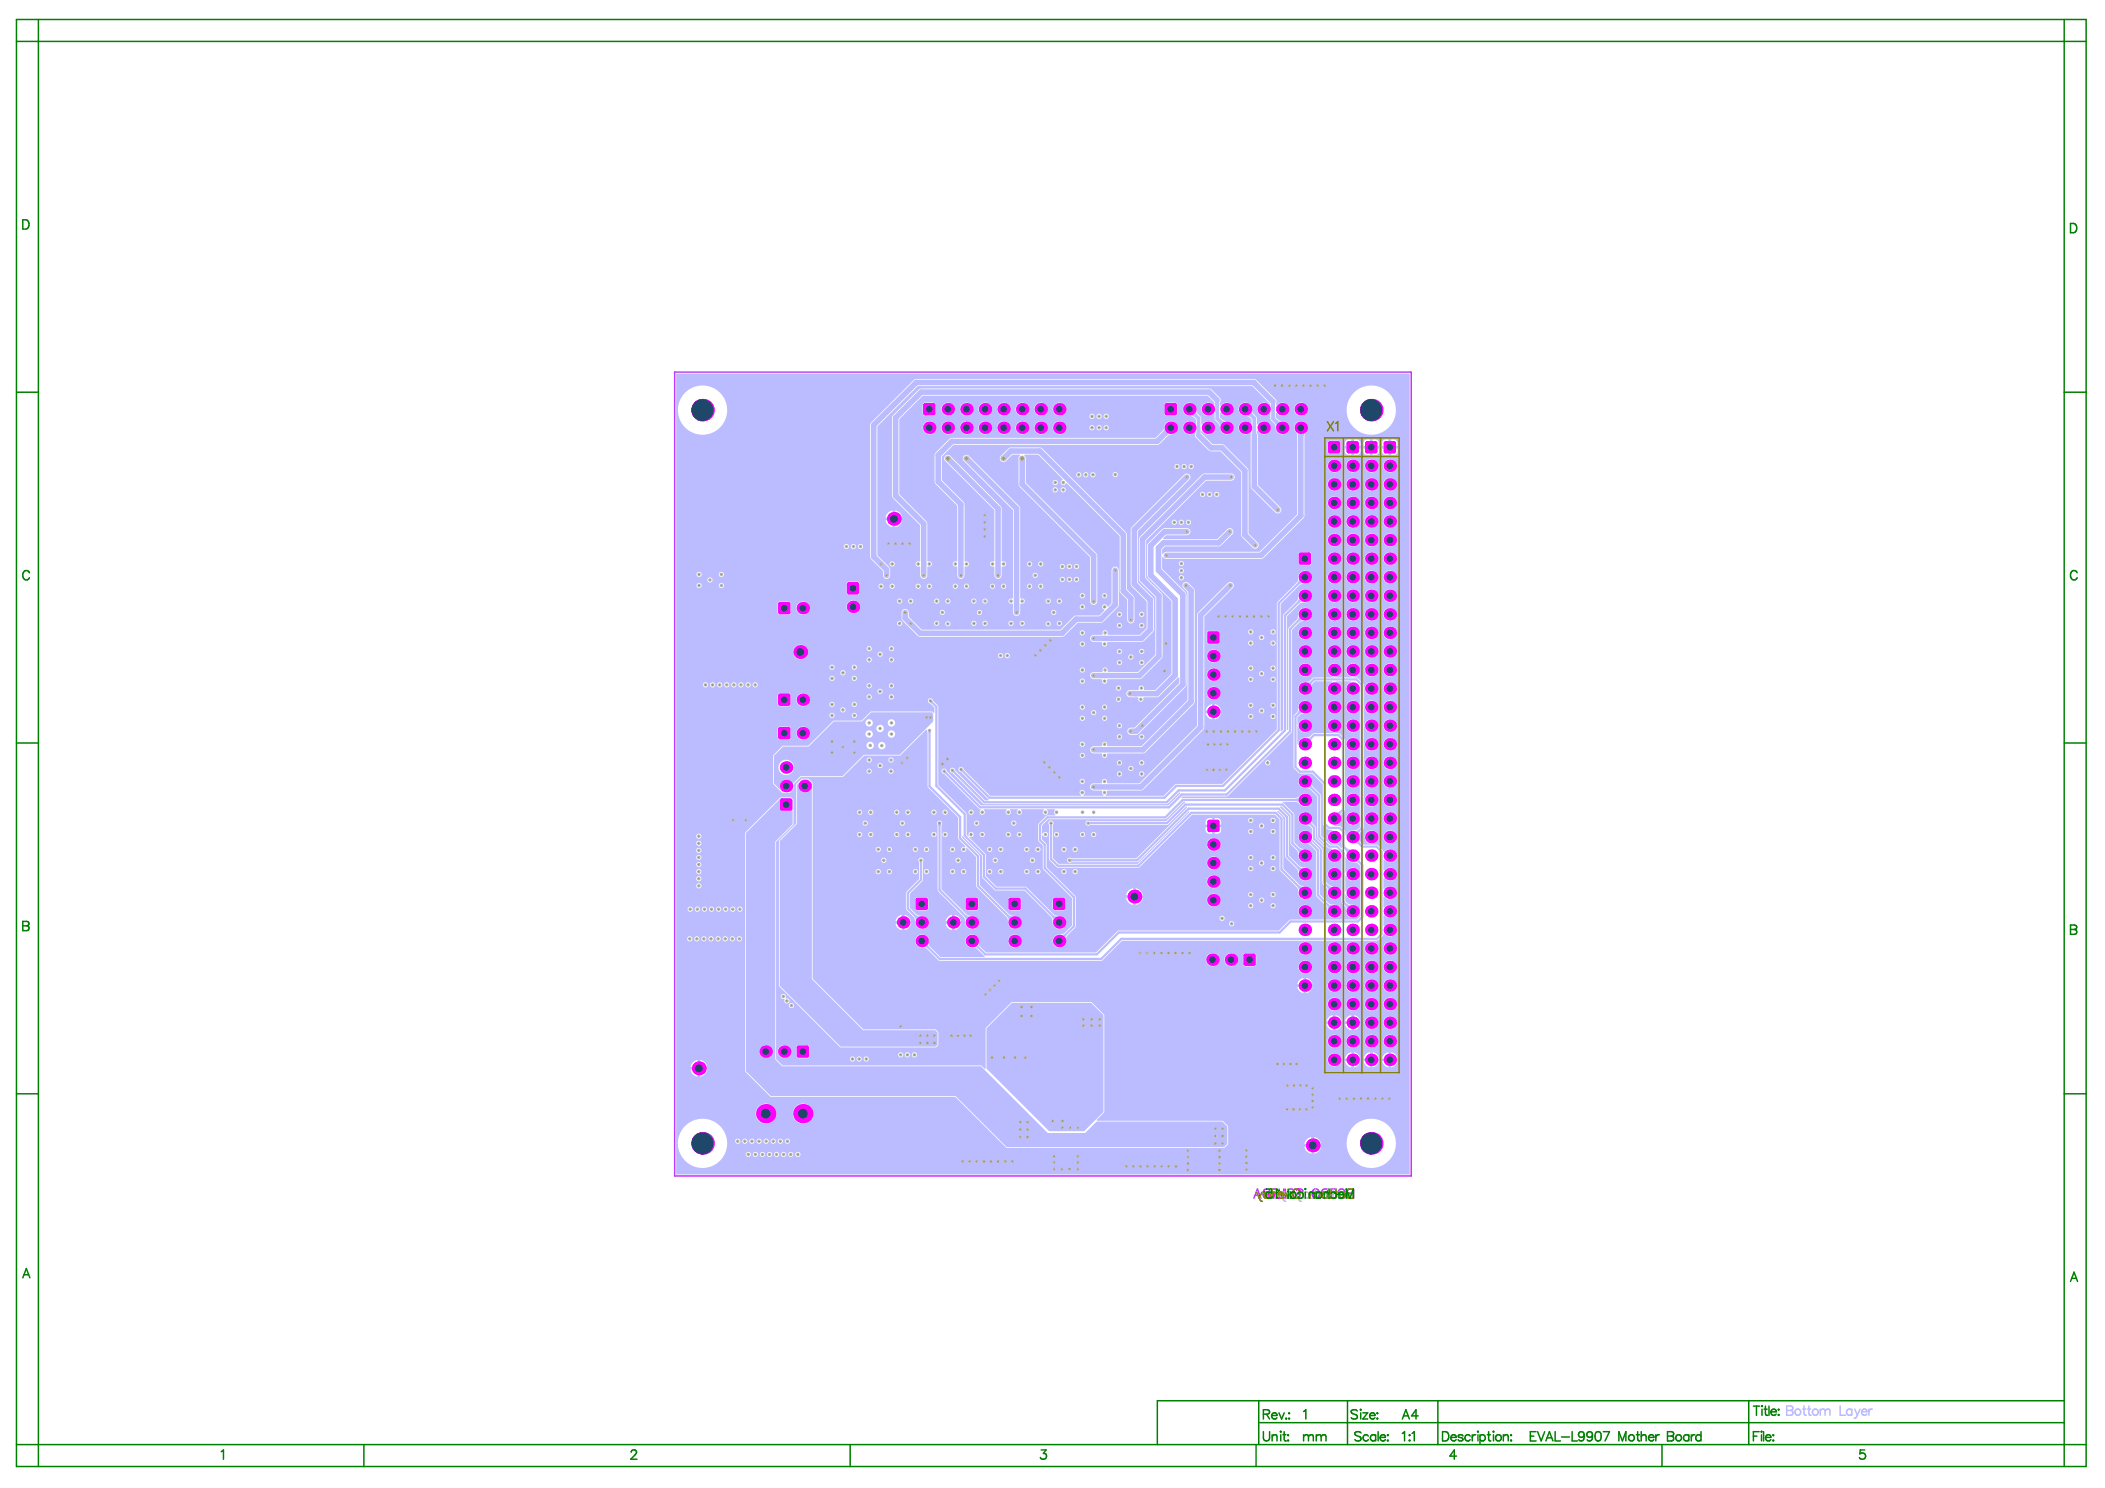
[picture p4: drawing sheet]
<svg xmlns="http://www.w3.org/2000/svg" width="297mm" height="210mm" viewBox="0 0 297 210" stroke-linecap="round" stroke-linejoin="round" font-family="sans-serif">
<g fill="none" stroke="#bc39ff" stroke-width=".21">
<path d="M95.2 52.5h103.9v113.4h-103.9zM176.9 169l.5-1.3 .5 1.3M177.1 168.6h.6M178.4 167.9l.3-.2h.4v1.3h-.4a.71 .71 0 0 1-.3-1.1zM179.3 167.7h.8v1.3h-.8M179.6 168.4h.5M180.5 168.4h.9M180.5 167.7v1.3M181.4 167.7v1.3M181.7 168a.48 .48 0 0 1 .6-.3 .48 .48 0 0 1 .4 .5v.3a.48 .48 0 0 1-.4 .5 .48 .48 0 0 1-.6-.3M183 167.9a.49 .49 0 0 1 .4-.2 .49 .49 0 0 1 .4 .3l-.1 .2-.6 .3-.1 .3a.58 .58 0 0 0 .8 0M185.3 167.9a.48 .48 0 0 1 .5-.2 .48 .48 0 0 1 .4 .5v.3a.5 .5 0 0 1-.5 .6 .5 .5 0 0 1-.5-.6z"/>
<path d="M186.6 167.9l.3-.2h.4v1.3h-.4a.71 .71 0 0 1-.3-1.1zM188.1 168.4l-.5 .6M188.5 168.4l-.7-.1-.2-.2 .1-.2 .2-.2h.6v1.3M188.9 167.9a.48 .48 0 0 1 .6-.2 .48 .48 0 0 1 .3 .5v.3a.5 .5 0 0 1-.5 .6 .5 .5 0 0 1-.5-.6zM190.2 167.9l.2-.2h.6v1.3h-.6a.34 .34 0 0 1-.3-.3 .34 .34 0 0 1 .3-.3l-.2-.2zM190.4 168.4h.6"/>
</g>
<g fill="#bbf">
<path d="M190.1 127.5l.3 .2h.5l-.8 .8-.1-.4-.2-.4z"/>
<path d="M187.4 127.5l.4 .2h.4l-.8 .8v-.4l-.2-.4z"/>
<path d="M187.4 124.9l.4 .2h.4l-.8 .8v-.5l-.2-.3z"/>
<path d="M183.3 124.9l.3 .2h.5l-.8 .8v-.5l-.2-.3z"/>
<path d="M182.8 112.7l.4-.1 .3-.3v1.1l-.3-.3-.4-.1z"/>
<path d="M183.3 99.8l.8 .8h-.5l-.3 .2-.2-.2 .2-.3z"/>
<path d="M183.3 81.4l.8 .8-.5 .1-.3 .2-.2-.3 .2-.3z"/>
<path d="M183 60.9h1.1l-.1 .7h-.8z"/>
<path d="M176.7 60.3h.6v.8h-.6z"/>
<path d="M168.9 60.3h.5v.8h-.5z"/>
<path d="M164.4 60.3l.8 .9-.6 .3-.5-.6z"/>
<path d="M149.5 131.9h.5l.3-.2 .2 .2-.2 .3v.5z"/>
<path d="M148.1 116.3h.4v.2h-.4z"/>
<path d="M135.6 108.8l.3-.3 .1 .2-.2 .2z"/>
<path d="M132.4 116.3h.4l-.1 .2h-.3z"/>
<path d="M133.2 109l.3-.2 .1 .1-.2 .3z"/>
<path d="M131 103.2h.3v.2h-.3z"/>
<path d="M131.3 99.1l.3-.2 .1 .1-.3 .2z"/>
<path d="M129 129.3l.3-.2 .3 .2h.5l-.9 .8v-.5z"/>
<path d="M129.8 121.5h.3v.2h-.3z"/>
<path d="M190.1 119.7l.3 .1 .5 .1-.8 .8-.1-.5-.2-.3z"/>
<path d="M183.3 119.7l.3 .1 .5 .1-.8 .8v-.5l-.2-.3z"/>
<path d="M183.3 122.3l.3 .1 .5 .1-.8 .8v-.5l-.2-.3z"/>
<path d="M183.3 86.7l.8 .8h-.5l-.3 .2-.2-.2 .2-.3z"/>
<path d="M183.3 84l.8 .9h-.5l-.3 .2-.2-.3 .2-.3z"/>
<path d="M179.4 56.9h.5v.8h-.5z"/>
<path d="M171.5 56.7h.5v.8h-.5z"/>
<path d="M153.7 115.9l.2 .1v.3h-.2z"/>
<path d="M137.2 133.6l.8-.8v.4l.2 .4-.2 .2-.4-.2z"/>
<path d="M190.9 121.5l.8-.8 .1 .5 .1 .3-.2 .2-.3-.1z"/>
<path d="M190.9 117.3l.5-.1 .3-.2 .2 .3-.1 .3-.1 .5z"/>
<path d="M188.3 114.6h.5l.3-.2 .2 .2-.2 .4v.5z"/>
<path d="M184.1 111l.9-.8v.5l.2 .3-.3 .3-.3-.2z"/>
<path d="M184.1 104.2l.5-.1 .3-.1 .3 .2-.2 .3v.5z"/>
<path d="M184.1 96.3h.5l.3-.2 .3 .2-.2 .3v.5z"/>
<path d="M175.7 58.5l.8-.8 .1 .4 .2 .3-.4 .4-.3-.2z"/>
<path d="M167.8 58.5l.9-.8v.4l.2 .3-.3 .4-.4-.2z"/>
<path d="M148.7 129.1l.3 .2h.5l-.9 .8v-.5l-.2-.3z"/>
<path d="M151.1 121.2h.2v.3h-.2z"/>
<path d="M142.1 129.3l.3-.2 .3 .2h.5l-.9 .8v-.5z"/>
<path d="M136.3 129.1l.3 .2h.5l-.8 .8v-.5l-.2-.3z"/>
<path d="M134.6 108.7l.2 .1-.3 .2-.1-.1z"/>
<path d="M190.9 118.9l.8-.8 .1 .5 .1 .3-.2 .2-.3-.1z"/>
<path d="M184.1 116.3l.9-.8v.5l.2 .3-.3 .2-.3-.2z"/>
<path d="M184.1 118.9l.9-.8v.5l.2 .3-.3 .2-.3-.1z"/>
<path d="M179.8 59.6l.4-.3 .3 .2h.4l-.8 .8-.1-.4z"/>
<path d="M172 59.6l.4-.3 .3 .2h.4l-.9 .8v-.4z"/>
<path d="M130.1 133.6l.8-.8v.4l.2 .4-.2 .2-.3-.2z"/>
<path d="M112.5 110.7l.7-.7h.8l.6 .5v27.6l7.2 7.2h10.2l.3 .3v1.8l-.3 .2h-13.4l-8.6-8.5v-20.4l2.5-2.5z"/>
<path d="M105.3 117.5l4.9-4.9h1.4l.3 .3v3.4l-2.5 2.4v30.7l1 1h28l9.4 9.4h5.3l1.6-1.6h17.8l.7 .7v2.5l-.5 .4h-30.6l-7.3-7.2h-26l-3.5-3.5z"/>
<path d="M139.2 145.1l3.6-3.6h11.2l1.7 1.7v13.7l-2.7 2.7h-5l-8.8-8.9z"/>
<path d="M109.2 106.6v3.9l1.2 1.3h1l.5-.6v-.7l1-1h6l3-3h5.1l4.7-4.7v-1.1l-.2-.2h-8.6l-1.3 1.3h-3.9l-3.6 3.5h-3.6zM122.1 102a.55 .55 0 0 1 1.1 0 .55 .55 0 0 1-1.1 0zM125.3 102a.53 .53 0 0 1 1 0 .53 .53 0 0 1-1 0zM123.7 102.8a.53 .53 0 0 1 1 0 .53 .53 0 0 1-1 0zM122.1 103.5a.55 .55 0 0 1 1.1 0 .55 .55 0 0 1-1.1 0zM125.3 103.5a.53 .53 0 0 1 1 0 .53 .53 0 0 1-1 0zM122.3 105.2a.53 .53 0 0 1 1 0 .53 .53 0 0 1-1 0zM123.9 105.2a.55 .55 0 0 1 1.1 0 .55 .55 0 0 1-1.1 0zM109.8 108.3a1.1 1.1 0 0 1 2.2 0 1.1 1.1 0 0 1-2.2 0z"/>
<path d="M95.4 52.7v113h103.5v-113zM130.3 56.9l.3-.1h1.1l.3 .1 .1 .2v1.2l-.1 .3-.3 .1h-1.1l-.3-.1-.1-.3v-1.2zM164.4 56.9l.2-.1h1.2l.2 .1 .1 .2v1.2l-.1 .3-.2 .1h-1.2l-.2-.1-.1-.3v-1.2zM132.8 57.7a.95 .95 0 0 1 1.9 0 .95 .95 0 0 1-1.9 0zM135.4 57.7a.95 .95 0 0 1 1.9 0 .95 .95 0 0 1-1.9 0zM138.1 57.7a.94 .94 0 0 1 1.8 0 .94 .94 0 0 1-1.8 0zM140.7 57.7a.95 .95 0 0 1 1.9 0 .95 .95 0 0 1-1.9 0zM143.3 57.7a.95 .95 0 0 1 1.9 0 .95 .95 0 0 1-1.9 0zM145.9 57.7a.95 .95 0 0 1 1.9 0 .95 .95 0 0 1-1.9 0zM148.5 57.7a.95 .95 0 0 1 1.9 0 .95 .95 0 0 1-1.9 0zM167.2 57.1a1.01 1.01 0 0 1 1.1-.1 1.01 1.01 0 0 1 .5 1l.7 .9v1h.1a.94 .94 0 0 1 1.4-.3 .94 .94 0 0 1 .1 1.5 .94 .94 0 0 1-1.5-.3h-.1v.3l1.6 1.6h1.3l.4 .1 3.3 3.4 .1 9 1.3 1.3a.51 .51 0 0 1 0 .8 .51 .51 0 0 1-.7 0l-1.5-1.5-.1-.3v-8.9l-3-2.9-1.5-.1-1.9-1.8a.49 .49 0 0 1-.1-.7v-.2l-.1-.1a.93 .93 0 0 1-1.4 .2 .93 .93 0 0 1 0-1.4 .93 .93 0 0 1 1.4 .2h.2v-.6l-.4-.4-.4-.1a.96 .96 0 0 1-1-.5 .96 .96 0 0 1 .2-1.1zM175 57.1a1.01 1.01 0 0 1 1.2-.1 1.01 1.01 0 0 1 .5 1l.6 .9 .1 1h.1a.94 .94 0 0 1 1.4-.3 .94 .94 0 0 1 0 1.5 .94 .94 0 0 1-1.4-.3h-.1l.1 .6v7l3.2 3.2a.51 .51 0 0 1 0 .7 .51 .51 0 0 1-.8 0l-3.4-3.5v-7.4a.37 .37 0 0 0 0-.6 .93 .93 0 0 1-1.4 .2 .93 .93 0 0 1 0-1.4 .93 .93 0 0 1 1.4 .2h.1v-.6l-.4-.4-.3-.1a.96 .96 0 0 1-1-.5 .96 .96 0 0 1 .1-1.1zM182.6 57.7a.95 .95 0 0 1 1.9 0 .95 .95 0 0 1-1.9 0zM153.7 58.7a.4 .4 0 0 1 .8 0 .4 .4 0 0 1-.8 0zM154.7 58.7a.4 .4 0 0 1 .8 0 .4 .4 0 0 1-.8 0zM155.7 58.7a.4 .4 0 0 1 .8 0 .4 .4 0 0 1-.8 0zM153.7 60.3a.4 .4 0 0 1 .8 0 .4 .4 0 0 1-.8 0zM154.7 60.3a.4 .4 0 0 1 .8 0 .4 .4 0 0 1-.8 0zM155.7 60.3a.4 .4 0 0 1 .8 0 .4 .4 0 0 1-.8 0zM130.2 60.3a.95 .95 0 0 1 1.9 0 .95 .95 0 0 1-1.9 0zM132.8 60.3a.95 .95 0 0 1 1.9 0 .95 .95 0 0 1-1.9 0zM135.4 60.3a.95 .95 0 0 1 1.9 0 .95 .95 0 0 1-1.9 0zM138.1 60.3a.94 .94 0 0 1 1.8 0 .94 .94 0 0 1-1.8 0zM140.7 60.3a.95 .95 0 0 1 1.9 0 .95 .95 0 0 1-1.9 0zM143.3 60.3a.95 .95 0 0 1 1.9 0 .95 .95 0 0 1-1.9 0zM145.9 60.3a.95 .95 0 0 1 1.9 0 .95 .95 0 0 1-1.9 0zM148.5 60.3a.95 .95 0 0 1 1.9 0 .95 .95 0 0 1-1.9 0zM95.7 57.9a3.5 3.5 0 0 1 6.9 0 3.5 3.5 0 0 1-6.9 0zM190 57.9a3.5 3.5 0 0 1 7 0 3.5 3.5 0 0 1-7 0zM189.9 62.1l.2-.1h.6v.9h-.9v-.6zM191.1 62a.69 .69 0 0 1 .7 .1 .69 .69 0 0 1 .2 .8h-.9zM192.6 62.1l.1-.1h.6v.9h-.9v-.6zM193.7 62a.69 .69 0 0 1 .7 .1 .69 .69 0 0 1 .2 .8h-.9zM195.2 62.1l.1-.1h.6v.9h-.9l.1-.6zM196.3 62a.69 .69 0 0 1 .8 .1 .69 .69 0 0 1 .1 .8h-.9zM187.4 62.3l.3-.1h1.1l.3 .1 .1 .2v1.2l-.1 .2-.3 .1h-1.1l-.3-.1-.1-.2v-1.2zM189.8 63.3h.9v.9a.69 .69 0 0 1-.8-.2 .69 .69 0 0 1-.1-.7zM191.1 63.3h.9a.69 .69 0 0 1-.2 .7 .69 .69 0 0 1-.7 .2zM192.4 63.3h.9v.9a.69 .69 0 0 1-.7-.2 .69 .69 0 0 1-.2-.7zM193.7 63.3h.9a.69 .69 0 0 1-.2 .7 .69 .69 0 0 1-.7 .2zM195 63.3h.9v.9a.69 .69 0 0 1-.7-.2 .69 .69 0 0 1-.2-.7zM196.3 63.3h.9a.69 .69 0 0 1-.1 .7 .69 .69 0 0 1-.8 .2zM141.2 64.3l1.3-1.1h4.4l12 11.9 .1 .3v7.7l1 1.1 .1 3.2a.51 .51 0 0 1-.5 .5 .51 .51 0 0 1-.5-.5v-2.8l-.9-.9-.2-.4v-7.7l-7.5-7.5-.1 .1a.37 .37 0 0 1-.6 .1 .37 .37 0 0 1 .1-.6l.1-.1-3.5-3.5h-1.9l-.1 .2 .3 .4-.1 3.4 10.1 10.1v6.6a.51 .51 0 0 1-.5 .5 .51 .51 0 0 1-.5-.5v-6.2l-9.9-9.9-.2-.4v-3.6l.2-.4v-.2h-1l-.9 .9a.52 .52 0 0 1-.7 .1 .52 .52 0 0 1-.1-.8zM165.7 65.8a.4 .4 0 0 1 .8 0 .4 .4 0 0 1-.8 0zM166.7 65.8a.4 .4 0 0 1 .8 0 .4 .4 0 0 1-.8 0zM167.7 65.8a.4 .4 0 0 1 .8 0 .4 .4 0 0 1-.8 0zM187.3 65.7a.95 .95 0 0 1 1.9 0 .95 .95 0 0 1-1.9 0zM189.9 65.7a.95 .95 0 0 1 1.9 0 .95 .95 0 0 1-1.9 0zM192.6 65.7a.94 .94 0 0 1 1.8 0 .94 .94 0 0 1-1.8 0zM195.2 65.7a.95 .95 0 0 1 1.9 0 .95 .95 0 0 1-1.9 0zM157 66.9a.37 .37 0 0 1 .7 0 .37 .37 0 0 1-.7 0zM151.9 67a.37 .37 0 0 1 .7 0 .37 .37 0 0 1-.7 0zM152.9 67a.37 .37 0 0 1 .7 0 .37 .37 0 0 1-.7 0zM153.9 67a.37 .37 0 0 1 .7 0 .37 .37 0 0 1-.7 0zM148.5 68.1a.4 .4 0 0 1 .8 0 .4 .4 0 0 1-.8 0zM187.3 68.3a.95 .95 0 0 1 1.9 0 .95 .95 0 0 1-1.9 0zM189.9 68.3a.95 .95 0 0 1 1.9 0 .95 .95 0 0 1-1.9 0zM192.6 68.3a.94 .94 0 0 1 1.8 0 .94 .94 0 0 1-1.8 0zM195.2 68.3a.95 .95 0 0 1 1.9 0 .95 .95 0 0 1-1.9 0zM148.5 69.1a.4 .4 0 0 1 .8 0 .4 .4 0 0 1-.8 0zM149.7 69.1a.37 .37 0 0 1 .7 0 .37 .37 0 0 1-.7 0zM169.3 69.7a.4 .4 0 0 1 .8 0 .4 .4 0 0 1-.8 0zM170.3 69.7a.4 .4 0 0 1 .8 0 .4 .4 0 0 1-.8 0zM171.3 69.7a.4 .4 0 0 1 .8 0 .4 .4 0 0 1-.8 0zM187.3 70.9a.95 .95 0 0 1 1.9 0 .95 .95 0 0 1-1.9 0zM189.9 70.9a.95 .95 0 0 1 1.9 0 .95 .95 0 0 1-1.9 0zM192.6 70.9a.94 .94 0 0 1 1.8 0 .94 .94 0 0 1-1.8 0zM195.2 70.9a.95 .95 0 0 1 1.9 0 .95 .95 0 0 1-1.9 0zM125.3 72.3l.6-.3v1h-.9zM126.3 72a1.15 1.15 0 0 1 1 1h-1zM165.3 73.7a.4 .4 0 0 1 .8 0 .4 .4 0 0 1-.8 0zM166.3 73.7a.4 .4 0 0 1 .8 0 .4 .4 0 0 1-.8 0zM167.3 73.7a.4 .4 0 0 1 .8 0 .4 .4 0 0 1-.8 0zM125 73.4h.9v1a1.15 1.15 0 0 1-.9-1zM126.3 73.4h1a1.15 1.15 0 0 1-1 1zM187.3 73.6a.95 .95 0 0 1 1.9 0 .95 .95 0 0 1-1.9 0zM192.6 73.6a.94 .94 0 0 1 1.8 0 .94 .94 0 0 1-1.8 0zM195.2 73.6a.95 .95 0 0 1 1.9 0 .95 .95 0 0 1-1.9 0zM189.9 73.6a.95 .95 0 0 1 1.9 0 .95 .95 0 0 1-1.9 0zM189.9 76.2a.95 .95 0 0 1 1.9 0 .95 .95 0 0 1-1.9 0zM187.3 76.2a.95 .95 0 0 1 1.9 0 .95 .95 0 0 1-1.9 0zM192.6 76.2a.94 .94 0 0 1 1.8 0 .94 .94 0 0 1-1.8 0zM195.2 76.2a.95 .95 0 0 1 1.9 0 .95 .95 0 0 1-1.9 0zM119.1 77.1a.37 .37 0 0 1 .7 0 .37 .37 0 0 1-.7 0zM120.1 77.1a.37 .37 0 0 1 .7 0 .37 .37 0 0 1-.7 0zM121.1 77.1a.37 .37 0 0 1 .7 0 .37 .37 0 0 1-.7 0zM126 58.6l3.6-3.6 .4-.2h40.6l.4 .2 1.1 1.1a.49 .49 0 0 1 .1 .7l-.1 .4h.1a.95 .95 0 0 1 1.4-.3 .95 .95 0 0 1 .1 1.5 .95 .95 0 0 1-1.4-.2h-.2v.7l.7 .5a.96 .96 0 0 1 1.2 1 .96 .96 0 0 1-1.4 .8 1.81 1.81 0 0 1-.5-1.2l-.7-.8v-1h-.1a.94 .94 0 0 1-1.4 .2 .94 .94 0 0 1-.1-1.4 .94 .94 0 0 1 1.5 .2h.1v-.4l-1-1h-40.2l-3.3 3.3v10.6l3.9 4 .1 5.4 .1 .1a.37 .37 0 0 1 .5 .4 .37 .37 0 0 1-.5 .3l-.1 .1v1.2a.51 .51 0 0 1-.6 .5 .51 .51 0 0 1-.5-.5v-1.2l-.1-.1a.37 .37 0 0 1-.5-.3 .37 .37 0 0 1 .5-.4l.1-.1v-5l-3.8-3.8-.1-.4v-11zM132 63.8l2-1.9 .3-.1h28.8l1.1-1.3a.97 .97 0 0 1 .9-1.1 .97 .97 0 0 1 1.1 1 .97 .97 0 0 1-1.2 .9l-1.4 1.3-.3 .2h-28.8l-1.6 1.6v3.3l3.2 3.2v8.2l.1 .1a.37 .37 0 0 1 .5 .4 .37 .37 0 0 1-.5 .3l-.1 .1v1.2a.51 .51 0 0 1-.5 .5 .51 .51 0 0 1-.5-.5v-1.2l-.1-.1a.37 .37 0 0 1-.6-.3 .37 .37 0 0 1 .6-.4l.1-.1v-7.8l-3.2-3.2v-3.9zM133.4 64.3a.51 .51 0 0 1 .8 .1l7.1 7.2v7.5l.2 .1a.37 .37 0 0 1 .5 .4 .37 .37 0 0 1-.5 .3l-.2 .1v1.2a.51 .51 0 0 1-.5 .5 .51 .51 0 0 1-.5-.5v-1.2l-.1-.1a.37 .37 0 0 1-.5-.3 .37 .37 0 0 1 .5-.4l.1-.1v-7.1l-6.8-6.9a.51 .51 0 0 1-.1-.8zM183.3 78l.3-.1h1.1l.3 .1 .1 .2v1.2l-.1 .2-.3 .1h-1.1l-.3-.1-.1-.2v-1.2zM187.3 78.8a.95 .95 0 0 1 1.9 0 .95 .95 0 0 1-1.9 0zM189.9 78.8a.95 .95 0 0 1 1.9 0 .95 .95 0 0 1-1.9 0zM192.6 78.8a.94 .94 0 0 1 1.8 0 .94 .94 0 0 1-1.8 0zM195.2 78.8a.95 .95 0 0 1 1.9 0 .95 .95 0 0 1-1.9 0zM166.3 79.5a.4 .4 0 0 1 .8 0 .4 .4 0 0 1-.8 0zM125.5 79.6a.4 .4 0 0 1 .8 0 .4 .4 0 0 1-.8 0zM144.9 79.6a.4 .4 0 0 1 .8 0 .4 .4 0 0 1-.8 0zM146.5 79.6a.37 .37 0 0 1 .7 0 .37 .37 0 0 1-.7 0zM149.5 79.9a.4 .4 0 0 1 .8 0 .4 .4 0 0 1-.8 0zM150.5 79.9a.4 .4 0 0 1 .8 0 .4 .4 0 0 1-.8 0zM151.5 79.9a.4 .4 0 0 1 .8 0 .4 .4 0 0 1-.8 0zM166.3 80.5a.4 .4 0 0 1 .8 0 .4 .4 0 0 1-.8 0zM98.3 81a.37 .37 0 0 1 .7 0 .37 .37 0 0 1-.7 0zM101.4 81a.4 .4 0 0 1 .8 0 .4 .4 0 0 1-.8 0zM145.7 81.2a.37 .37 0 0 1 .7 0 .37 .37 0 0 1-.7 0zM122.9 59.6l6-6 .4-.1h47.6l.4 .1 2.7 2.7a.49 .49 0 0 1 0 .7v.2h.2a.93 .93 0 0 1 1.4-.2 .93 .93 0 0 1-.1 1.4 .93 .93 0 0 1-1.4-.2h-.1v.7l.6 .5a.96 .96 0 0 1 1.2 1 .96 .96 0 0 1-1.3 .8 1.81 1.81 0 0 1-.6-1.2l-.6-.8v-1h-.2a.94 .94 0 0 1-1.4 .2 .94 .94 0 0 1 0-1.4 .94 .94 0 0 1 1.4 .3l.2-.1v-.2l-2.6-2.5h-47.2l-5.7 5.7v18.1l1.7 1.7a1.64 1.64 0 0 1 .1 1.4 .51 .51 0 0 1-.6 .3 .51 .51 0 0 1-.4-.5v-.7l-1.7-1.6-.1-.4v-18.5zM166.3 81.5a.4 .4 0 0 1 .8 0 .4 .4 0 0 1-.8 0zM149.5 81.7a.4 .4 0 0 1 .8 0 .4 .4 0 0 1-.8 0zM150.5 81.7a.4 .4 0 0 1 .8 0 .4 .4 0 0 1-.8 0zM151.5 81.7a.4 .4 0 0 1 .8 0 .4 .4 0 0 1-.8 0zM99.8 81.8a.4 .4 0 0 1 .8 0 .4 .4 0 0 1-.8 0zM195.2 81.4a.95 .95 0 0 1 1.9 0 .95 .95 0 0 1-1.9 0zM187.3 81.4a.95 .95 0 0 1 1.9 0 .95 .95 0 0 1-1.9 0zM189.9 81.4a.95 .95 0 0 1 1.9 0 .95 .95 0 0 1-1.9 0zM192.6 81.4a.94 .94 0 0 1 1.8 0 .94 .94 0 0 1-1.8 0zM98.3 82.6a.37 .37 0 0 1 .7 0 .37 .37 0 0 1-.7 0zM101.4 82.6a.4 .4 0 0 1 .8 0 .4 .4 0 0 1-.8 0zM124 82.7a.37 .37 0 0 1 .7 0 .37 .37 0 0 1-.7 0zM125.5 82.7a.4 .4 0 0 1 .8 0 .4 .4 0 0 1-.8 0zM129.2 82.7a.37 .37 0 0 1 .7 0 .37 .37 0 0 1-.7 0zM130.8 82.7a.37 .37 0 0 1 .7 0 .37 .37 0 0 1-.7 0zM134.4 82.7a.4 .4 0 0 1 .8 0 .4 .4 0 0 1-.8 0zM136 82.7a.37 .37 0 0 1 .7 0 .37 .37 0 0 1-.7 0zM139.7 82.7a.37 .37 0 0 1 .7 0 .37 .37 0 0 1-.7 0zM141.3 82.7a.37 .37 0 0 1 .7 0 .37 .37 0 0 1-.7 0zM144.9 82.7a.4 .4 0 0 1 .8 0 .4 .4 0 0 1-.8 0zM146.5 82.7a.37 .37 0 0 1 .7 0 .37 .37 0 0 1-.7 0zM119.5 82.2l.3-.1h1.1l.3 .1 .1 .2v1.2l-.1 .2-.3 .1h-1.1l-.3-.1-.1-.2v-1.2zM152.4 84a.37 .37 0 0 1 .7 0 .37 .37 0 0 1-.7 0zM155.5 84a.37 .37 0 0 1 .7 0 .37 .37 0 0 1-.7 0zM136 64.3a.51 .51 0 0 1 .8 .1l7.1 7.2 .1 12.8 .1 .1a.37 .37 0 0 1 .5 .3 .37 .37 0 0 1-.5 .3l-.1 .1v1.2a.51 .51 0 0 1-.5 .5 .51 .51 0 0 1-.6-.5v-1.2l-.1-.1a.37 .37 0 0 1-.5-.3 .37 .37 0 0 1 .5-.3l.1-.1v-12.4l-6.8-6.9a.51 .51 0 0 1-.1-.8zM187.3 84a.95 .95 0 0 1 1.9 0 .95 .95 0 0 1-1.9 0zM189.9 84a.95 .95 0 0 1 1.9 0 .95 .95 0 0 1-1.9 0zM192.6 84a.94 .94 0 0 1 1.8 0 .94 .94 0 0 1-1.8 0zM195.2 84a.95 .95 0 0 1 1.9 0 .95 .95 0 0 1-1.9 0zM126.6 84.8a.37 .37 0 0 1 .7 0 .37 .37 0 0 1-.7 0zM128.1 84.8a.4 .4 0 0 1 .8 0 .4 .4 0 0 1-.8 0zM131.8 84.8a.4 .4 0 0 1 .8 0 .4 .4 0 0 1-.8 0zM133.4 84.8a.37 .37 0 0 1 .7 0 .37 .37 0 0 1-.7 0zM137.1 84.8a.37 .37 0 0 1 .7 0 .37 .37 0 0 1-.7 0zM138.6 84.8a.4 .4 0 0 1 .8 0 .4 .4 0 0 1-.8 0zM147.5 84.8a.4 .4 0 0 1 .8 0 .4 .4 0 0 1-.8 0zM149.1 84.8a.4 .4 0 0 1 .8 0 .4 .4 0 0 1-.8 0zM152.4 85.6a.37 .37 0 0 1 .7 0 .37 .37 0 0 1-.7 0zM119.4 85.6a.95 .95 0 0 1 1.9 0 .95 .95 0 0 1-1.9 0zM109.8 85l.3-.1h1.1l.3 .1 .1 .2v1.2l-.1 .2-.3 .1h-1.1l-.3-.1-.1-.2v-1.2zM112.4 85.8a.94 .94 0 0 1 1.8 0 .94 .94 0 0 1-1.8 0zM132.6 86.4a.37 .37 0 0 1 .7 0 .37 .37 0 0 1-.7 0zM137.8 86.4a.4 .4 0 0 1 .8 0 .4 .4 0 0 1-.8 0zM148.3 86.4a.4 .4 0 0 1 .8 0 .4 .4 0 0 1-.8 0zM157.6 86.7a.37 .37 0 0 1 .7 0 .37 .37 0 0 1-.7 0zM160.7 86.7a.4 .4 0 0 1 .8 0 .4 .4 0 0 1-.8 0zM187.3 86.7a.95 .95 0 0 1 1.9 0 .95 .95 0 0 1-1.9 0zM189.9 86.7a.95 .95 0 0 1 1.9 0 .95 .95 0 0 1-1.9 0zM192.6 86.7a.94 .94 0 0 1 1.8 0 .94 .94 0 0 1-1.8 0zM195.2 86.7a.95 .95 0 0 1 1.9 0 .95 .95 0 0 1-1.9 0zM126.6 87.9a.37 .37 0 0 1 .7 0 .37 .37 0 0 1-.7 0zM131.8 87.9a.4 .4 0 0 1 .8 0 .4 .4 0 0 1-.8 0zM137.1 87.9a.37 .37 0 0 1 .7 0 .37 .37 0 0 1-.7 0zM138.6 87.9a.4 .4 0 0 1 .8 0 .4 .4 0 0 1-.8 0zM142.3 87.9a.37 .37 0 0 1 .7 0 .37 .37 0 0 1-.7 0zM143.9 87.9a.37 .37 0 0 1 .7 0 .37 .37 0 0 1-.7 0zM149.1 87.9a.4 .4 0 0 1 .8 0 .4 .4 0 0 1-.8 0zM133.4 88a.37 .37 0 0 1 .7 0 .37 .37 0 0 1-.7 0zM147.5 88a.4 .4 0 0 1 .8 0 .4 .4 0 0 1-.8 0zM157.6 88.2a.37 .37 0 0 1 .7 0 .37 .37 0 0 1-.7 0zM160.7 88.2a.4 .4 0 0 1 .8 0 .4 .4 0 0 1-.8 0zM176.1 89.1a.4 .4 0 0 1 .8 0 .4 .4 0 0 1-.8 0zM179.3 89.1a.37 .37 0 0 1 .7 0 .37 .37 0 0 1-.7 0zM152.4 89.3a.37 .37 0 0 1 .7 0 .37 .37 0 0 1-.7 0zM127.4 86a.51 .51 0 0 1 .5-.1 .51 .51 0 0 1 .3 .5v.6l1.9 1.8h19.6l2-1.9 3.4-.1 .8-.7-.1-.1a.36 .36 0 0 1-.2-.7 .36 .36 0 0 1 .6 .2l.2 .1 .5-.5v-4.7a.51 .51 0 0 1 .5-.5 .51 .51 0 0 1 .5 .5v4.9l-.2 .4-2.2 2.1h-3.4l-2 2h-20.3l-.3-.1-2.1-2.1a1.64 1.64 0 0 1-.1-1.4zM183.2 89.3a.95 .95 0 0 1 1.9 0 .95 .95 0 0 1-1.9 0zM187.3 89.3a.95 .95 0 0 1 1.9 0 .95 .95 0 0 1-1.9 0zM189.9 89.3a.95 .95 0 0 1 1.9 0 .95 .95 0 0 1-1.9 0zM192.6 89.3a.94 .94 0 0 1 1.8 0 .94 .94 0 0 1-1.8 0zM195.2 89.3a.95 .95 0 0 1 1.9 0 .95 .95 0 0 1-1.9 0zM177.7 89.9a.37 .37 0 0 1 .7 0 .37 .37 0 0 1-.7 0zM170.4 89.1l.2-.1h1.2l.3 .1 .1 .3v1.1l-.1 .3-.3 .1h-1.2l-.2-.1-.1-.3v-1.1zM176.1 90.7a.4 .4 0 0 1 .8 0 .4 .4 0 0 1-.8 0zM179.3 90.7a.37 .37 0 0 1 .7 0 .37 .37 0 0 1-.7 0zM152.4 90.8a.37 .37 0 0 1 .7 0 .37 .37 0 0 1-.7 0zM159.7 74.4l7.4-7.5a.51 .51 0 0 1 .7 0 .51 .51 0 0 1 0 .8l-7.2 7.2v7.3l2.2 2.2v4.6l-1.5 1.5-5 .1-.1 .1a.37 .37 0 0 1-.3 .5 .37 .37 0 0 1-.4-.5v-.1h-1.2a.51 .51 0 0 1-.5-.5 .51 .51 0 0 1 .5-.5h1.2l.1-.2a.37 .37 0 0 1 .3-.5 .37 .37 0 0 1 .4 .5v.2h4.6l.9-1v-3.8l-2.1-2.1-.1-.3v-7.7zM122.3 91.5a.37 .37 0 0 1 .7 0 .37 .37 0 0 1-.7 0zM125.4 91.5a.4 .4 0 0 1 .8 0 .4 .4 0 0 1-.8 0zM157.6 91.9a.37 .37 0 0 1 .7 0 .37 .37 0 0 1-.7 0zM160.7 91.9a.4 .4 0 0 1 .8 0 .4 .4 0 0 1-.8 0zM123.8 92.3a.4 .4 0 0 1 .8 0 .4 .4 0 0 1-.8 0zM183.2 91.9a.95 .95 0 0 1 1.9 0 .95 .95 0 0 1-1.9 0zM187.3 91.9a.95 .95 0 0 1 1.9 0 .95 .95 0 0 1-1.9 0zM189.9 91.9a.95 .95 0 0 1 1.9 0 .95 .95 0 0 1-1.9 0zM192.6 91.9a.94 .94 0 0 1 1.8 0 .94 .94 0 0 1-1.8 0zM195.2 91.9a.95 .95 0 0 1 1.9 0 .95 .95 0 0 1-1.9 0zM140.8 92.5a.37 .37 0 0 1 .7 0 .37 .37 0 0 1-.7 0zM141.8 92.5a.37 .37 0 0 1 .7 0 .37 .37 0 0 1-.7 0zM111.9 92a1.05 1.05 0 0 1 2.1 0 1.05 1.05 0 0 1-2.1 0zM159.2 92.7a.37 .37 0 0 1 .7 0 .37 .37 0 0 1-.7 0zM122.3 93.1a.37 .37 0 0 1 .7 0 .37 .37 0 0 1-.7 0zM125.4 93.1a.4 .4 0 0 1 .8 0 .4 .4 0 0 1-.8 0zM170.3 92.5a.95 .95 0 0 1 1.9 0 .95 .95 0 0 1-1.9 0zM157.6 93.5a.37 .37 0 0 1 .7 0 .37 .37 0 0 1-.7 0zM160.7 93.5a.4 .4 0 0 1 .8 0 .4 .4 0 0 1-.8 0zM117 94.1a.4 .4 0 0 1 .8 0 .4 .4 0 0 1-.8 0zM120.2 94.1a.37 .37 0 0 1 .7 0 .37 .37 0 0 1-.7 0zM176.1 94.3a.4 .4 0 0 1 .8 0 .4 .4 0 0 1-.8 0zM179.3 94.3a.37 .37 0 0 1 .7 0 .37 .37 0 0 1-.7 0zM152.4 94.5a.37 .37 0 0 1 .7 0 .37 .37 0 0 1-.7 0zM118.6 94.9a.37 .37 0 0 1 .7 0 .37 .37 0 0 1-.7 0zM177.7 95a.37 .37 0 0 1 .7 0 .37 .37 0 0 1-.7 0zM195.2 94.5a.95 .95 0 0 1 1.9 0 .95 .95 0 0 1-1.9 0zM183.2 94.5a.95 .95 0 0 1 1.9 0 .95 .95 0 0 1-1.9 0zM192.6 94.5a.94 .94 0 0 1 1.8 0 .94 .94 0 0 1-1.8 0zM129.4 132.1a1.02 1.02 0 0 1 1.2-.1 1.02 1.02 0 0 1 .4 1.1l.2 .4 1.5 1.5h6.2v-.1l-1.1-1.1-.5-.1a.95 .95 0 0 1-1.1-1 .95 .95 0 0 1 1.1-.9 .95 .95 0 0 1 .8 1.2l.1 .4 .9 1h15.6l3-3.1h.2h22.6l1.4-1.5 .2-.1h9.4l.5-.5v-7l-.5-.4-.3-.1a1.09 1.09 0 0 1-1.2-.8h-.2v2.2h.2a.94 .94 0 0 1 1.4-.6 .94 .94 0 0 1 0 1.6 .94 .94 0 0 1-1.4-.6h-.2v2.2h.2a.94 .94 0 0 1 1.4-.5 .94 .94 0 0 1 0 1.5 .94 .94 0 0 1-1.4-.5h-.2v.9l.5 .4 .5 .1a.95 .95 0 0 1 1 1 .95 .95 0 0 1-1.1 .9 .95 .95 0 0 1-.8-1.2l-.1-.4-.5-.5v-1.3h-.1a.96 .96 0 0 1-1.2 .7 .96 .96 0 0 1-.7-1.2l-.1-.4-.7-.7v-4.7l-1.3-1.3h-.1l.1 .3 1 1.1v6.3l1.4 1.3 .5 .1a.95 .95 0 0 1 1.1 1 .95 .95 0 0 1-1.1 .9 .95 .95 0 0 1-.8-1.2l-.2-.5-1.4-1.4v-6.4l-.9-.8-.4-.2a.95 .95 0 0 1-1.2-.6 .95 .95 0 0 1 .6-1.2 .95 .95 0 0 1 1.2 .6v.1h.2v-1l-.4-.4-.4-.1a.97 .97 0 0 1-1.2-.8 .97 .97 0 0 1 1.1-1.1 .97 .97 0 0 1 .8 1.3l.1 .4 .5 .5v1.5l1.3 1.4 .1 4.8 .5 .5 .5 .1a.95 .95 0 0 1 1.1 .8h.1v-2.3l-.1-.1v.2a.93 .93 0 0 1-1.5 .5 .93 .93 0 0 1 .1-1.6 .93 .93 0 0 1 1.4 .7h.1v-2.4h-.1v.1a.93 .93 0 0 1-1.6 .5 .93 .93 0 0 1 .4-1.6l-.1-.1-.5-.1-1.5-1.5v-5.7l-1.1-1.1-.6-.1a.95 .95 0 0 1-1-1 .95 .95 0 0 1 1.1-.9 .95 .95 0 0 1 .8 1.1l.1 .5 1.2 1.3v5.7l1.3 1.3h1.1l.5 .4h.1l-.1-1.4h-.1v.1a.94 .94 0 0 1-1.6 .4 .94 .94 0 0 1 .4-1.5v-.2h-.6l-.7-.7v-5.7l-1.6-1.5h-1.8l-.7-.8-.1-7.2 .6-.7 .1-.5a.95 .95 0 0 1 .9-1.1 .95 .95 0 0 1 1 1.1 .95 .95 0 0 1-1.2 .8l-.4 .1-.4 .4v1.1h.1a.93 .93 0 0 1 1.4-.7 .93 .93 0 0 1 0 1.6 .93 .93 0 0 1-1.4-.8h-.1v2.5h.1a1.26 1.26 0 0 1 1.4-.9l.8-.6h3.5l.9 .8v10l-.5 .7-.1 .4a.95 .95 0 0 1-.8 1.1v.1l.8 .1 .6 .7v.6l.2-.1a1.36 1.36 0 0 1 1.3-.7l.3-.1 .3-.3v-.9h-.1a.93 .93 0 0 1-1.5 .4 .93 .93 0 0 1 0-1.5 .93 .93 0 0 1 1.5 .5l.1-.1v-1.9l-.1-.1-.1 .2a.93 .93 0 0 1-1.5 .2 .93 .93 0 0 1 .2-1.4 .93 .93 0 0 1 1.4 .4h.1v-1.9l-.1-.1-.1 .2a.93 .93 0 0 1-1.5 .2 .93 .93 0 0 1 .2-1.5 .93 .93 0 0 1 1.4 .5h.1v-2h-.1l-.1 .2a.93 .93 0 0 1-1.5 .2 .93 .93 0 0 1 .2-1.5 .93 .93 0 0 1 1.4 .5h.1v-2h-.1l-.1 .2a.93 .93 0 0 1-1.5 .2 .93 .93 0 0 1 .2-1.5 .93 .93 0 0 1 1.4 .5h.1v-2h-.1l-.1 .1a.93 .93 0 0 1-1.5 .3 .93 .93 0 0 1 .2-1.5 .93 .93 0 0 1 1.4 .5l.1-.1v-1.9h-.1l-.1 .1a.93 .93 0 0 1-1.5 .2 .93 .93 0 0 1 .2-1.4 .93 .93 0 0 1 1.4 .4h.1v-1.9l-.1-.1-.1 .2a.94 .94 0 0 1-1.6 .1 .94 .94 0 0 1 .5-1.5v-.1h-2.1v.1l.2 .1a.94 .94 0 0 1 .2 1.5 .94 .94 0 0 1-1.5-.2 .94 .94 0 0 1 .6-1.4v-.1h-2.5l-.3 .4-.1 .5a.95 .95 0 0 1-1 1.1 .95 .95 0 0 1-.9-1.1 .95 .95 0 0 1 1.2-.8l.4-.1 .6-.5h2.8v-.2a.93 .93 0 0 1-.7-1.4 .93 .93 0 0 1 1.6 0 .93 .93 0 0 1-.8 1.4v.2h2.5v-.2a.93 .93 0 0 1-.7-1.4 .93 .93 0 0 1 1.6 .1 .93 .93 0 0 1-.8 1.3v.2l.7 .1 .8 .9v20.2l-.5 .7-.1 1 .2 .3 .3 .4h2l1.1 1a.93 .93 0 0 1 1.3-.2 .93 .93 0 0 1 0 1.4 .93 .93 0 0 1-1.3-.2l-.2 .1v1.5h.2l.1-.1a.93 .93 0 0 1 1.3 0 .93 .93 0 0 1-.1 1.4 .93 .93 0 0 1-1.3-.3l-.2 .1v1.5h.2l.1-.1a.93 .93 0 0 1 1.3 0 .93 .93 0 0 1-.1 1.4 .93 .93 0 0 1-1.3-.2h-.2v1.5h.2l.1-.1a.93 .93 0 0 1 1.3 0 .93 .93 0 0 1-.1 1.4 .93 .93 0 0 1-1.3-.2h-.2v1.5l.2 .1 .1-.2a.93 .93 0 0 1 1.3 0 .93 .93 0 0 1-.1 1.4 .93 .93 0 0 1-1.3-.2l-.9 .9-.2 .1h-36l-2.7 2.8h-.2h-22.8h-.2l-1.6-1.7-.6-.1a.94 .94 0 0 1-1-.5 .94 .94 0 0 1 .2-1.1zM117 95.7a.4 .4 0 0 1 .8 0 .4 .4 0 0 1-.8 0zM120.2 95.7a.37 .37 0 0 1 .7 0 .37 .37 0 0 1-.7 0zM170.3 95.2a.95 .95 0 0 1 1.9 0 .95 .95 0 0 1-1.9 0zM176.1 95.8a.4 .4 0 0 1 .8 0 .4 .4 0 0 1-.8 0zM179.3 95.8a.37 .37 0 0 1 .7 0 .37 .37 0 0 1-.7 0zM152.4 96.1a.37 .37 0 0 1 .7 0 .37 .37 0 0 1-.7 0zM160.9 75.7l8.7-8.8 .4-.1h3.7a.51 .51 0 0 1 .5 .5 .51 .51 0 0 1-.5 .5h-3.5l-8.5 8.5v5.2l2.2 2.2 .1 .3v8.7l-3 3.1h-4.7l-.1 .1a.37 .37 0 0 1-.3 .6 .37 .37 0 0 1-.4-.6v-.1h-1.2a.51 .51 0 0 1-.5-.5 .51 .51 0 0 1 .5-.5h1.2l.1-.1a.37 .37 0 0 1 .3-.6 .37 .37 0 0 1 .4 .6v.1h4.3l2.4-2.5v-8l-2.2-2.4-.1-5.8zM99.2 96.6a.37 .37 0 0 1 .7 0 .37 .37 0 0 1-.7 0zM100.2 96.6a.37 .37 0 0 1 .7 0 .37 .37 0 0 1-.7 0zM101.2 96.6a.37 .37 0 0 1 .7 0 .37 .37 0 0 1-.7 0zM102.2 96.6a.37 .37 0 0 1 .7 0 .37 .37 0 0 1-.7 0zM103.2 96.6a.37 .37 0 0 1 .7 0 .37 .37 0 0 1-.7 0zM104.2 96.6a.37 .37 0 0 1 .7 0 .37 .37 0 0 1-.7 0zM105.2 96.6a.37 .37 0 0 1 .7 0 .37 .37 0 0 1-.7 0zM106.2 96.6a.37 .37 0 0 1 .7 0 .37 .37 0 0 1-.7 0zM122.3 96.7a.37 .37 0 0 1 .7 0 .37 .37 0 0 1-.7 0zM125.4 96.7a.4 .4 0 0 1 .8 0 .4 .4 0 0 1-.8 0zM157.5 97.1a.37 .37 0 0 1 .7 0 .37 .37 0 0 1-.7 0zM123.8 97.5a.4 .4 0 0 1 .8 0 .4 .4 0 0 1-.8 0zM192.6 97.1a.94 .94 0 0 1 1.8 0 .94 .94 0 0 1-1.8 0zM195.2 97.1a.95 .95 0 0 1 1.9 0 .95 .95 0 0 1-1.9 0zM122.3 98.3a.37 .37 0 0 1 .7 0 .37 .37 0 0 1-.7 0zM125.4 98.3a.4 .4 0 0 1 .8 0 .4 .4 0 0 1-.8 0zM170.3 97.8a.95 .95 0 0 1 1.9 0 .95 .95 0 0 1-1.9 0zM157.5 98.6a.37 .37 0 0 1 .7 0 .37 .37 0 0 1-.7 0zM162 76.6l2.1-2.1h3.4a.51 .51 0 0 1 .5 .5 .51 .51 0 0 1-.5 .5h-3l-.4 .5 .1 .1h7.6l1.4-1.5a.51 .51 0 0 1 .7 0 .51 .51 0 0 1 0 .8l-1.7 1.6-7.8 .1-.4 .4v.6h.1l.3-.2 .2-.1h13.1l5.4-5.3-.1-11.3a.97 .97 0 0 1-.2-1.5 .97 .97 0 0 1 1.5 0 .97 .97 0 0 1-.2 1.5l-.1 11.7-5.7 5.8-.3 .2h-13.4l-.2-.1-.3-.3-.1 .1v1.6l3.3 3.3 .1 .4v12.7l-.1 .3-6.6 6.6a1.46 1.46 0 0 1-1.5 0 .51 .51 0 0 1-.1-.5 .51 .51 0 0 1 .5-.4h.5l6.3-6.2v-.8h-.2l-2.8 2.7-2 .1-.1 .1a.37 .37 0 0 1-.3 .5 .37 .37 0 0 1-.4-.5v-.1h-1.2a.51 .51 0 0 1-.5-.5 .51 .51 0 0 1 .5-.6h1.2l.1-.1a.37 .37 0 0 1 .3-.5 .37 .37 0 0 1 .4 .5l.1 .1h1.5l2.3-2.2v-10.3l-3.4-3.5v-4.3zM109.8 97.9l.3-.1h1.1l.3 .1 .1 .2v1.2l-.1 .2-.3 .1h-1.1l-.3-.1-.1-.2v-1.2zM112.4 98.7a.94 .94 0 0 1 1.8 0 .94 .94 0 0 1-1.8 0zM133.4 95h4.7v4.7h-4.7zM138.5 95h4.7v4.7h-4.7zM117 99.4a.4 .4 0 0 1 .8 0 .4 .4 0 0 1-.8 0zM120.2 99.4a.37 .37 0 0 1 .7 0 .37 .37 0 0 1-.7 0zM176.1 99.5a.4 .4 0 0 1 .8 0 .4 .4 0 0 1-.8 0zM179.3 99.5a.37 .37 0 0 1 .7 0 .37 .37 0 0 1-.7 0zM152.4 99.8a.37 .37 0 0 1 .7 0 .37 .37 0 0 1-.7 0zM155.5 99.8a.37 .37 0 0 1 .7 0 .37 .37 0 0 1-.7 0zM170.4 99.6l.6-.3v.9h-.9zM171.4 99.3h.1a1.07 1.07 0 0 1 .8 .9h-.9zM118.6 100.1a.37 .37 0 0 1 .7 0 .37 .37 0 0 1-.7 0zM177.7 100.3a.37 .37 0 0 1 .7 0 .37 .37 0 0 1-.7 0zM187.3 99.8a.95 .95 0 0 1 1.9 0 .95 .95 0 0 1-1.9 0zM192.6 99.8a.94 .94 0 0 1 1.8 0 .94 .94 0 0 1-1.8 0zM195.2 99.8a.95 .95 0 0 1 1.9 0 .95 .95 0 0 1-1.9 0zM154 100.5a.37 .37 0 0 1 .7 0 .37 .37 0 0 1-.7 0zM117 100.9a.4 .4 0 0 1 .8 0 .4 .4 0 0 1-.8 0zM120.2 100.9a.37 .37 0 0 1 .7 0 .37 .37 0 0 1-.7 0zM176.1 101.1a.4 .4 0 0 1 .8 0 .4 .4 0 0 1-.8 0zM179.3 101.1a.37 .37 0 0 1 .7 0 .37 .37 0 0 1-.7 0zM170.1 100.6h.9v.9a1.05 1.05 0 0 1-.9-.9zM171.4 100.6h.9a1.05 1.05 0 0 1-.9 .9zM152.4 101.3a.37 .37 0 0 1 .7 0 .37 .37 0 0 1-.7 0zM155.5 101.3a.37 .37 0 0 1 .7 0 .37 .37 0 0 1-.7 0zM157.6 102.4a.37 .37 0 0 1 .7 0 .37 .37 0 0 1-.7 0zM133 108.5a.38 .38 0 0 1 .4 0 .38 .38 0 0 1 .2 .3l4.8 4.8h26.5l1.7-1.7-.2-.1-1.6 1.6h-.2h-25.7h-.2l-4.3-4.3a.39 .39 0 0 1-.4-.5 .39 .39 0 0 1 .5-.3 .39 .39 0 0 1 .3 .4l4.2 4.2h.5v-.1l-3.9-3.9a.39 .39 0 0 1-.3-.4 .39 .39 0 0 1 .4-.4 .39 .39 0 0 1 .3 .5l3.7 3.7h12.8l.1-.2a.37 .37 0 0 1-.2-.5 .37 .37 0 0 1 .6 0 .37 .37 0 0 1-.1 .5v.2h2.8v-.2a.36 .36 0 0 1-.2-.5l-.1-.1h-1.1a.51 .51 0 0 1-.5-.5 .51 .51 0 0 1 .5-.5h1.1l.1-.1a.37 .37 0 0 1 .4-.5 .37 .37 0 0 1 .3 .5l.1 .1h4.5l8.1-8.1 .1-15.8 4.4-4.5a.51 .51 0 0 1 .6 .2 .51 .51 0 0 1 0 .7l-4.1 4v15.8l-8.7 8.7h-4.9l-.1 .2a.37 .37 0 0 1-.2 .4v.2h8.2l1.7-1.7h6.6l7.7-7.7v-17.8l.1-.2 2.7-2.7 .2-.5a.97 .97 0 0 1 .8-1.2 .97 .97 0 0 1 1.1 1 .97 .97 0 0 1-1.3 .9l-.4 .1-2.7 2.7v17.9l.1 .1 .3-.3v-16.1l.1-.2 1.8-1.8 .2-.4a.97 .97 0 0 1 .8-1.3 .97 .97 0 0 1 1.1 1.1 .97 .97 0 0 1-1.3 .8l-.4 .2-1.8 1.7v16l.1 .1 .1-14.3 1.2-1.3 .2-.4a.97 .97 0 0 1 .8-1.3 .97 .97 0 0 1 1.1 1.1 .97 .97 0 0 1-1.3 .8l-.4 .2-1.1 1v14.3l-.1 .2-9 9h-6.3l-.2 .2 .1 .1h16l.6-.3a.95 .95 0 0 1 1.4-.1 .95 .95 0 0 1-.1 1.4 .95 .95 0 0 1-1.4-.2l-.5-.3h-1.8v.1l1.6 1.6v4l.8 .8 .4 .1a.97 .97 0 0 1 1.3 .9 .97 .97 0 0 1-1.1 1 .97 .97 0 0 1-.8-1.2l-.2-.4-.9-1v-4l-1.3-1.2h-.1l-.1 .1 1.3 1.3v5.5l1.5 1.5 .6 .2a.95 .95 0 0 1 1.1 .9 .95 .95 0 0 1-1.1 1 .95 .95 0 0 1-.8-1.2l-.2-.5-1.6-1.7-.1-5.6-1-.9-.1 .1 .9 1v7l2.3 2.3 .6 .2a.95 .95 0 0 1 1.1 1 .95 .95 0 0 1-1.1 .9 .95 .95 0 0 1-.8-1.2l-.2-.5-2.4-2.5v-7.1l-.7-.7h-11.7l-7.4 7.4-.2 .1h-11.4l-1.1-1-.1-.2v-4.8a.39 .39 0 0 1 .1-.6 .39 .39 0 0 1 .5 .1 .39 .39 0 0 1 0 .5v4.7l.8 .8h11.1l7.3-7.3v-.2l-7.2 7.2h-9.4a.39 .39 0 0 1-.6-.1 .39 .39 0 0 1 .1-.5 .39 .39 0 0 1 .6 .1h9l7.2-7.2-.1-.1-2.6 2.5-.1 .1h-10.9a.39 .39 0 0 1-.5-.1 .39 .39 0 0 1 0-.5 .39 .39 0 0 1 .6 0l10.6 .1 2.7-2.7v-.1h-.2l-2.4 2.4-.2 .1h-16.5l-.9 .8v1.2h.2a.37 .37 0 0 1 .5-.2 .37 .37 0 0 1 0 .6 .37 .37 0 0 1-.5-.2h-.2v.6l.7 .8v3.1l4.1 4.2v4.3l-1.3 1.2-.1 .6a.95 .95 0 0 1-1 1.1 .95 .95 0 0 1-.9-1.1 .95 .95 0 0 1 1.2-.8l.5-.1 1.1-1.1v-3.9l-4.1-4.1v-3.3l-.7-.8v-2.3l1.2-1.1 1.2-.1-.1-.2a.36 .36 0 0 1 .1-.5l-.1-.2h-1v.2a.37 .37 0 0 1 0 .6 .37 .37 0 0 1-.6-.1 .37 .37 0 0 1 .1-.5v-.2h-3.2v.2a.37 .37 0 0 1 0 .6 .37 .37 0 0 1-.5-.1 .37 .37 0 0 1 0-.5v-.2h-1.1v.2a.37 .37 0 0 1 0 .6 .37 .37 0 0 1-.5-.1 .37 .37 0 0 1 .1-.5l-.1-.2h-3.2l.1 .2a.37 .37 0 0 1 0 .6 .37 .37 0 0 1-.6-.1 .37 .37 0 0 1 .1-.5l-5.2-5.1a.36 .36 0 0 1-.3-.3 .36 .36 0 0 1 .1-.4zM187.3 102.4a.95 .95 0 0 1 1.9 0 .95 .95 0 0 1-1.9 0zM192.6 102.4a.94 .94 0 0 1 1.8 0 .94 .94 0 0 1-1.8 0zM195.2 102.4a.95 .95 0 0 1 1.9 0 .95 .95 0 0 1-1.9 0zM157.6 103.9a.37 .37 0 0 1 .7 0 .37 .37 0 0 1-.7 0zM160.7 103.9a.4 .4 0 0 1 .8 0 .4 .4 0 0 1-.8 0zM109.8 102.6l.3-.1h1.1l.3 .1 .1 .2v1.2l-.1 .2-.3 .2h-1.1l-.3-.2-.1-.2v-1.2zM112.4 103.4a.94 .94 0 0 1 1.8 0 .94 .94 0 0 1-1.8 0zM133.4 100.1h4.7v4.7h-4.7zM138.5 100.1h4.7v4.7h-4.7zM152.4 105a.37 .37 0 0 1 .7 0 .37 .37 0 0 1-.7 0zM195.2 105a.95 .95 0 0 1 1.9 0 .95 .95 0 0 1-1.9 0zM192.6 105a.94 .94 0 0 1 1.8 0 .94 .94 0 0 1-1.8 0zM152.4 106.6a.37 .37 0 0 1 .7 0 .37 .37 0 0 1-.7 0zM167 82.2a.51 .51 0 0 1 .7 0l.7 .8 .2 .3-.1 15.9-7 7-5.2 .1-.1 .1a.37 .37 0 0 1-.3 .5 .37 .37 0 0 1-.4-.5v-.1h-1.2a.51 .51 0 0 1-.5-.5 .51 .51 0 0 1 .5-.5h1.2v-.2a.37 .37 0 0 1 .4-.5 .37 .37 0 0 1 .3 .5l.1 .2h4.8l6.5-6.5v-15.3l-.6-.5a.5 .5 0 0 1 0-.8zM122.3 107.2a.37 .37 0 0 1 .7 0 .37 .37 0 0 1-.7 0zM125.4 107.2a.37 .37 0 0 1 .7 0 .37 .37 0 0 1-.7 0zM157.6 107.6a.37 .37 0 0 1 .7 0 .37 .37 0 0 1-.7 0zM160.7 107.6a.4 .4 0 0 1 .8 0 .4 .4 0 0 1-.8 0zM178.5 107.6a.4 .4 0 0 1 .8 0 .4 .4 0 0 1-.8 0zM123.8 108a.4 .4 0 0 1 .8 0 .4 .4 0 0 1-.8 0zM192.6 107.6a.94 .94 0 0 1 1.8 0 .94 .94 0 0 1-1.8 0zM195.2 107.6a.95 .95 0 0 1 1.9 0 .95 .95 0 0 1-1.9 0zM159.2 108.4a.37 .37 0 0 1 .7 0 .37 .37 0 0 1-.7 0zM122.3 108.8a.37 .37 0 0 1 .7 0 .37 .37 0 0 1-.7 0zM125.4 108.8a.37 .37 0 0 1 .7 0 .37 .37 0 0 1-.7 0zM157.6 109.2a.37 .37 0 0 1 .7 0 .37 .37 0 0 1-.7 0zM160.7 109.2a.4 .4 0 0 1 .8 0 .4 .4 0 0 1-.8 0zM152.3 110.2a.4 .4 0 0 1 .8 0 .4 .4 0 0 1-.8 0zM192.6 110.2a.94 .94 0 0 1 1.8 0 .94 .94 0 0 1-1.8 0zM195.2 110.2a.95 .95 0 0 1 1.9 0 .95 .95 0 0 1-1.9 0zM109.1 106.5l1.4-1.3h3.6l3.6-3.5h3.9l1.3-1.3h8.6l.2 .2 .1-.1 .1-.7-.6-.5a.39 .39 0 0 1-.4-.5 .39 .39 0 0 1 .5-.3 .39 .39 0 0 1 .3 .4l.7 .8v11l4 4v3.1l.2 .2 .1-.1a.36 .36 0 0 1 .3-.5 .36 .36 0 0 1 .4 .4 .36 .36 0 0 1-.6 .2v.1l2.3 2.4v3.1l1.5 1.5h4.2l3.9 3.9 .4 .2a.97 .97 0 0 1 1.3 .8 .97 .97 0 0 1-1.1 1.1 .97 .97 0 0 1-.8-1.3l-.2-.4-3.7-3.8h-4.1l-.2-.1-1.7-1.7v-3.1l-2.7-2.7h-.1v.2l2.4 2.5 .1 4.1 4.1 4.2 .5 .2a.97 .97 0 0 1 1.2 .8 .97 .97 0 0 1-1 1.1 .97 .97 0 0 1-.9-1.3l-.1-.4-4.3-4.3-.1-4.2-1.3-1.4-.1 .1a.36 .36 0 0 1-.3 .6 .36 .36 0 0 1-.4-.4 .36 .36 0 0 1 .6-.3v-.1l-1-1v-3.1l-4.3-4.3v-7.6l-.1-.4-.1-.1-3.6 3.7h-5.1l-3.1 3h-5.9l-1 1v.7l-.6 .6-1-.1-1.3-1.2zM192.6 112.8a.94 .94 0 0 1 1.8 0 .94 .94 0 0 1-1.8 0zM195.2 112.8a.95 .95 0 0 1 1.9 0 .95 .95 0 0 1-1.9 0zM120.9 114.6a.4 .4 0 0 1 .8 0 .4 .4 0 0 1-.8 0zM122.5 114.6a.37 .37 0 0 1 .7 0 .37 .37 0 0 1-.7 0zM126.2 114.6a.37 .37 0 0 1 .7 0 .37 .37 0 0 1-.7 0zM127.8 114.6a.37 .37 0 0 1 .7 0 .37 .37 0 0 1-.7 0zM131.4 114.6a.4 .4 0 0 1 .8 0 .4 .4 0 0 1-.8 0zM133 114.6a.37 .37 0 0 1 .7 0 .37 .37 0 0 1-.7 0zM136.7 114.6a.37 .37 0 0 1 .7 0 .37 .37 0 0 1-.7 0zM176.1 115.7a.4 .4 0 0 1 .8 0 .4 .4 0 0 1-.8 0zM179.3 115.7a.37 .37 0 0 1 .7 0 .37 .37 0 0 1-.7 0zM170.3 115.6l.1-.1 .6-.1v.9h-.9l.1-.6zM171.4 115.4a.69 .69 0 0 1 .8 .2 .69 .69 0 0 1 .1 .7h-.9zM192.6 115.5a.94 .94 0 0 1 1.8 0 .94 .94 0 0 1-1.8 0zM195.2 115.5a.95 .95 0 0 1 1.9 0 .95 .95 0 0 1-1.9 0zM121.7 116.1a.4 .4 0 0 1 .8 0 .4 .4 0 0 1-.8 0zM127 116.1a.37 .37 0 0 1 .7 0 .37 .37 0 0 1-.7 0zM137.5 116.1a.37 .37 0 0 1 .7 0 .37 .37 0 0 1-.7 0zM142.7 116.1a.37 .37 0 0 1 .7 0 .37 .37 0 0 1-.7 0zM177.7 116.5a.37 .37 0 0 1 .7 0 .37 .37 0 0 1-.7 0zM170.1 116.7h.9v.9a.69 .69 0 0 1-.7-.1 .69 .69 0 0 1-.2-.8zM171.4 116.7h.9a.69 .69 0 0 1-.1 .8 .69 .69 0 0 1-.8 .1zM176.1 117.3a.4 .4 0 0 1 .8 0 .4 .4 0 0 1-.8 0zM179.3 117.3a.37 .37 0 0 1 .7 0 .37 .37 0 0 1-.7 0zM120.9 117.7a.4 .4 0 0 1 .8 0 .4 .4 0 0 1-.8 0zM122.5 117.7a.37 .37 0 0 1 .7 0 .37 .37 0 0 1-.7 0zM126.2 117.7a.37 .37 0 0 1 .7 0 .37 .37 0 0 1-.7 0zM127.8 117.7a.37 .37 0 0 1 .7 0 .37 .37 0 0 1-.7 0zM131.4 117.7a.4 .4 0 0 1 .8 0 .4 .4 0 0 1-.8 0zM133 117.7a.37 .37 0 0 1 .7 0 .37 .37 0 0 1-.7 0zM138.2 117.7a.4 .4 0 0 1 .8 0 .4 .4 0 0 1-.8 0zM141.9 117.7a.37 .37 0 0 1 .7 0 .37 .37 0 0 1-.7 0zM143.5 117.7a.37 .37 0 0 1 .7 0 .37 .37 0 0 1-.7 0zM148.7 117.7a.4 .4 0 0 1 .8 0 .4 .4 0 0 1-.8 0zM152.4 117.7a.37 .37 0 0 1 .7 0 .37 .37 0 0 1-.7 0zM154 117.7a.37 .37 0 0 1 .7 0 .37 .37 0 0 1-.7 0zM98.2 118a.4 .4 0 0 1 .8 0 .4 .4 0 0 1-.8 0zM195.2 118.1a.95 .95 0 0 1 1.9 0 .95 .95 0 0 1-1.9 0zM192.6 118.1a.94 .94 0 0 1 1.8 0 .94 .94 0 0 1-1.8 0zM98.2 119a.4 .4 0 0 1 .8 0 .4 .4 0 0 1-.8 0zM170.3 119.1a.95 .95 0 0 1 1.9 0 .95 .95 0 0 1-1.9 0zM123.6 119.8a.37 .37 0 0 1 .7 0 .37 .37 0 0 1-.7 0zM125.1 119.8a.4 .4 0 0 1 .8 0 .4 .4 0 0 1-.8 0zM128.8 119.8a.37 .37 0 0 1 .7 0 .37 .37 0 0 1-.7 0zM130.4 119.8a.37 .37 0 0 1 .7 0 .37 .37 0 0 1-.7 0zM134 119.8a.4 .4 0 0 1 .8 0 .4 .4 0 0 1-.8 0zM139.3 119.8a.37 .37 0 0 1 .7 0 .37 .37 0 0 1-.7 0zM140.9 119.8a.37 .37 0 0 1 .7 0 .37 .37 0 0 1-.7 0zM144.5 119.8a.4 .4 0 0 1 .8 0 .4 .4 0 0 1-.8 0zM146.1 119.8a.37 .37 0 0 1 .7 0 .37 .37 0 0 1-.7 0zM149.8 119.8a.37 .37 0 0 1 .7 0 .37 .37 0 0 1-.7 0zM151.3 119.8a.4 .4 0 0 1 .8 0 .4 .4 0 0 1-.8 0zM98.2 120a.4 .4 0 0 1 .8 0 .4 .4 0 0 1-.8 0zM98.2 121a.4 .4 0 0 1 .8 0 .4 .4 0 0 1-.8 0zM176.1 121a.4 .4 0 0 1 .8 0 .4 .4 0 0 1-.8 0zM179.3 121a.37 .37 0 0 1 .7 0 .37 .37 0 0 1-.7 0zM124.3 121.4a.4 .4 0 0 1 .8 0 .4 .4 0 0 1-.8 0zM134.8 121.4a.4 .4 0 0 1 .8 0 .4 .4 0 0 1-.8 0zM140.1 121.4a.37 .37 0 0 1 .7 0 .37 .37 0 0 1-.7 0zM145.3 121.4a.4 .4 0 0 1 .8 0 .4 .4 0 0 1-.8 0zM177.7 121.7a.37 .37 0 0 1 .7 0 .37 .37 0 0 1-.7 0zM98.2 122a.4 .4 0 0 1 .8 0 .4 .4 0 0 1-.8 0zM170.3 121.7a.95 .95 0 0 1 1.9 0 .95 .95 0 0 1-1.9 0zM176.1 122.5a.4 .4 0 0 1 .8 0 .4 .4 0 0 1-.8 0zM179.3 122.5a.37 .37 0 0 1 .7 0 .37 .37 0 0 1-.7 0zM123.6 123a.37 .37 0 0 1 .7 0 .37 .37 0 0 1-.7 0zM125.1 123a.4 .4 0 0 1 .8 0 .4 .4 0 0 1-.8 0zM128.8 123a.37 .37 0 0 1 .7 0 .37 .37 0 0 1-.7 0zM130.4 123a.37 .37 0 0 1 .7 0 .37 .37 0 0 1-.7 0zM134 123a.4 .4 0 0 1 .8 0 .4 .4 0 0 1-.8 0zM135.6 123a.4 .4 0 0 1 .8 0 .4 .4 0 0 1-.8 0zM139.3 123a.37 .37 0 0 1 .7 0 .37 .37 0 0 1-.7 0zM140.9 123a.37 .37 0 0 1 .7 0 .37 .37 0 0 1-.7 0zM144.5 123a.4 .4 0 0 1 .8 0 .4 .4 0 0 1-.8 0zM146.1 123a.37 .37 0 0 1 .7 0 .37 .37 0 0 1-.7 0zM149.8 123a.37 .37 0 0 1 .7 0 .37 .37 0 0 1-.7 0zM151.3 123a.4 .4 0 0 1 .8 0 .4 .4 0 0 1-.8 0zM98.2 123a.4 .4 0 0 1 .8 0 .4 .4 0 0 1-.8 0zM98.2 124a.4 .4 0 0 1 .8 0 .4 .4 0 0 1-.8 0zM170.3 124.4a.95 .95 0 0 1 1.9 0 .95 .95 0 0 1-1.9 0zM98.2 125a.4 .4 0 0 1 .8 0 .4 .4 0 0 1-.8 0zM159.2 125.6l.7-.3v1h-1zM160.3 125.3a1.15 1.15 0 0 1 1 1h-1zM176.1 126.2a.4 .4 0 0 1 .8 0 .4 .4 0 0 1-.8 0zM179.3 126.2a.37 .37 0 0 1 .7 0 .37 .37 0 0 1-.7 0zM177.7 127a.37 .37 0 0 1 .7 0 .37 .37 0 0 1-.7 0zM158.9 126.7h1v1a1.15 1.15 0 0 1-1-1zM160.3 126.7h1a1.15 1.15 0 0 1-1 1zM170.3 127a.95 .95 0 0 1 1.9 0 .95 .95 0 0 1-1.9 0zM176.1 127.8a.4 .4 0 0 1 .8 0 .4 .4 0 0 1-.8 0zM179.3 127.8a.37 .37 0 0 1 .7 0 .37 .37 0 0 1-.7 0zM129.2 126.7l.3-.1h1.1l.3 .1 .1 .2v1.2l-.1 .2-.3 .1h-1.1l-.3-.1-.1-.2v-1.2zM136.3 126.7l.3-.1h1.1l.3 .1 .1 .2v1.2l-.1 .2-.3 .1h-1.1l-.3-.1-.1-.2v-1.2zM142.3 126.7l.3-.1h1.2l.2 .1 .1 .2v1.2l-.1 .2-.2 .1h-1.2l-.3-.1-.1-.2v-1.2zM148.6 126.7l.3-.1h1.1l.3 .1 .1 .2v1.2l-.1 .2-.3 .1h-1.1l-.3-.1-.1-.2v-1.2zM97 128.2a.4 .4 0 0 1 .8 0 .4 .4 0 0 1-.8 0zM98 128.3a.4 .4 0 0 1 .8 0 .4 .4 0 0 1-.8 0zM99 128.2a.4 .4 0 0 1 .8 0 .4 .4 0 0 1-.8 0zM100 128.3a.4 .4 0 0 1 .8 0 .4 .4 0 0 1-.8 0zM101 128.2a.4 .4 0 0 1 .8 0 .4 .4 0 0 1-.8 0zM102 128.2a.4 .4 0 0 1 .8 0 .4 .4 0 0 1-.8 0zM103 128.3a.4 .4 0 0 1 .8 0 .4 .4 0 0 1-.8 0zM104 128.2a.4 .4 0 0 1 .8 0 .4 .4 0 0 1-.8 0zM129.7 121.1a.37 .37 0 0 1 .5 0 .37 .37 0 0 1 0 .5v2.6l-1.8 1.9v2l.9 .9 .5 .2a.97 .97 0 0 1 1.2 .8 .97 .97 0 0 1-1.1 1.1 .97 .97 0 0 1-.8-1.3l-.2-.4-1-1.1-.1-2.3 .1-.2 1.8-1.8v-2.3l-.1-.3zM132.3 115.9a.37 .37 0 0 1 .5 0 .37 .37 0 0 1 0 .5v9.1l3.6 3.5 .4 .2a.97 .97 0 0 1 1.3 .8 .97 .97 0 0 1-1.1 1.1 .97 .97 0 0 1-.8-1.3l-.2-.4-3.7-3.7v-9.2l-.1-.4zM183.2 128.6a.95 .95 0 0 1 1.9 0 .95 .95 0 0 1-1.9 0zM172.1 129.5a.37 .37 0 0 1 .7 0 .37 .37 0 0 1-.7 0zM133.7 129.4l.6-.3v.8h-.8zM126.7 129.4l.5-.3v.8h-.8zM134.7 129.1h.1a1.07 1.07 0 0 1 .8 .8h-.9zM127.6 129.1h.1a1.07 1.07 0 0 1 .8 .8h-.9zM173.4 130.3a.4 .4 0 0 1 .8 0 .4 .4 0 0 1-.8 0zM126.4 130.3h.8v.9a1.05 1.05 0 0 1-.8-.9zM133.5 130.3h.8v.9a1.05 1.05 0 0 1-.8-.9zM127.6 130.3h.9a1.05 1.05 0 0 1-.9 .9zM134.7 130.3h.9a1.05 1.05 0 0 1-.9 .9zM97 132.4a.37 .37 0 0 1 .7 0 .37 .37 0 0 1-.7 0zM98 132.4a.37 .37 0 0 1 .7 0 .37 .37 0 0 1-.7 0zM99 132.4a.37 .37 0 0 1 .7 0 .37 .37 0 0 1-.7 0zM100 132.4a.37 .37 0 0 1 .7 0 .37 .37 0 0 1-.7 0zM101 132.4a.37 .37 0 0 1 .7 0 .37 .37 0 0 1-.7 0zM102 132.4a.37 .37 0 0 1 .7 0 .37 .37 0 0 1-.7 0zM103 132.4a.37 .37 0 0 1 .7 0 .37 .37 0 0 1-.7 0zM104 132.4a.37 .37 0 0 1 .7 0 .37 .37 0 0 1-.7 0zM142.2 132.7a.95 .95 0 0 1 1.9 0 .95 .95 0 0 1-1.9 0zM183.2 133.8a.95 .95 0 0 1 1.9 0 .95 .95 0 0 1-1.9 0zM187.3 133.8a.95 .95 0 0 1 1.9 0 .95 .95 0 0 1-1.9 0zM192.6 133.8a.94 .94 0 0 1 1.8 0 .94 .94 0 0 1-1.8 0zM195.2 133.8a.95 .95 0 0 1 1.9 0 .95 .95 0 0 1-1.9 0zM189.9 133.8a.95 .95 0 0 1 1.9 0 .95 .95 0 0 1-1.9 0zM175.5 134.6l.3-.2h1.1l.3 .2 .1 .2v1.2l-.1 .2-.3 .1h-1.1l-.3-.1-.1-.2v-1.2zM170.2 135.4a.94 .94 0 0 1 1.8 0 .94 .94 0 0 1-1.8 0zM172.8 135.4a.94 .94 0 0 1 1.8 0 .94 .94 0 0 1-1.8 0zM189.9 136.4a.95 .95 0 0 1 1.9 0 .95 .95 0 0 1-1.9 0zM183.2 136.4a.95 .95 0 0 1 1.9 0 .95 .95 0 0 1-1.9 0zM187.3 136.4a.95 .95 0 0 1 1.9 0 .95 .95 0 0 1-1.9 0zM192.6 136.4a.94 .94 0 0 1 1.8 0 .94 .94 0 0 1-1.8 0zM195.2 136.4a.95 .95 0 0 1 1.9 0 .95 .95 0 0 1-1.9 0zM183.4 138.3l.5-.3v.8h-.8zM184.3 138h.1a1.07 1.07 0 0 1 .8 .8h-.9zM187.3 139a.95 .95 0 0 1 1.9 0 .95 .95 0 0 1-1.9 0zM189.9 139a.95 .95 0 0 1 1.9 0 .95 .95 0 0 1-1.9 0zM192.6 139a.94 .94 0 0 1 1.8 0 .94 .94 0 0 1-1.8 0zM195.2 139a.95 .95 0 0 1 1.9 0 .95 .95 0 0 1-1.9 0zM184.3 139.2h.9a1.05 1.05 0 0 1-.9 .9zM183.1 139.2h.8v.9a1.05 1.05 0 0 1-.8-.9zM110.3 140.3a.36 .36 0 0 1 .5 0 .36 .36 0 0 1 0 .5h.1a.37 .37 0 0 1 .5 .2 .37 .37 0 0 1-.3 .5 .37 .37 0 0 1-.4-.4v-.2a.4 .4 0 0 1-.5-.1 .4 .4 0 0 1 .1-.5zM111.3 141.8a.4 .4 0 0 1 .8 0 .4 .4 0 0 1-.8 0zM195.2 141.6a.95 .95 0 0 1 1.9 0 .95 .95 0 0 1-1.9 0zM187.3 141.6a.95 .95 0 0 1 1.9 0 .95 .95 0 0 1-1.9 0zM189.9 141.6a.95 .95 0 0 1 1.9 0 .95 .95 0 0 1-1.9 0zM192.6 141.6a.94 .94 0 0 1 1.8 0 .94 .94 0 0 1-1.8 0zM187.5 143.5l.6-.3v.9h-.9zM188.5 143.2a1.05 1.05 0 0 1 .8 .9h-.8zM190.1 143.5l.6-.3v.9h-.9zM191.1 143.2a1.05 1.05 0 0 1 .9 .9h-.9zM192.6 144.3a.94 .94 0 0 1 1.8 0 .94 .94 0 0 1-1.8 0zM195.2 144.3a.95 .95 0 0 1 1.9 0 .95 .95 0 0 1-1.9 0zM187.2 144.5h.9v.8a1.05 1.05 0 0 1-.9-.8zM188.5 144.5h.8a1.05 1.05 0 0 1-.8 .8zM189.8 144.5h.9v.8a1.05 1.05 0 0 1-.9-.8zM191.1 144.5h.9a1.05 1.05 0 0 1-.9 .8zM112.4 110.6l.8-.8 .9 .1 .6 .6v27.6l7.1 7.1h10.2l.4 .4v1.8l-.3 .3-13.5 .1-8.7-8.7v-20.4l2.5-2.5zM187.3 146.9a.95 .95 0 0 1 1.9 0 .95 .95 0 0 1-1.9 0zM189.9 146.9a.95 .95 0 0 1 1.9 0 .95 .95 0 0 1-1.9 0zM192.6 146.9a.94 .94 0 0 1 1.8 0 .94 .94 0 0 1-1.8 0zM195.2 146.9a.95 .95 0 0 1 1.9 0 .95 .95 0 0 1-1.9 0zM126.7 148.8a.4 .4 0 0 1 .8 0 .4 .4 0 0 1-.8 0zM127.7 148.8a.37 .37 0 0 1 .7 0 .37 .37 0 0 1-.7 0zM128.7 148.8a.37 .37 0 0 1 .7 0 .37 .37 0 0 1-.7 0zM112.5 147.5l.2-.1h1.2l.2 .1 .1 .3v1.1l-.1 .3-.2 .1h-1.2l-.2-.1-.1-.3v-1.1zM109.7 148.3a.95 .95 0 0 1 1.9 0 .95 .95 0 0 1-1.9 0zM190.1 148.7l.6-.3v.9h-.9zM191.1 148.4a1.05 1.05 0 0 1 .9 .9h-.9zM192.7 148.7l.6-.3v.9h-.9zM193.7 148.4a1.05 1.05 0 0 1 .9 .9h-.9zM195.3 148.7l.6-.3v.9h-.8zM196.3 148.4a1.05 1.05 0 0 1 .9 .9h-.9zM119.9 149.4a.4 .4 0 0 1 .8 0 .4 .4 0 0 1-.8 0zM120.9 149.4a.37 .37 0 0 1 .7 0 .37 .37 0 0 1-.7 0zM121.9 149.4a.37 .37 0 0 1 .7 0 .37 .37 0 0 1-.7 0zM105.2 117.4l4.9-4.9h1.5l.3 .3 .1 3.5-2.5 2.5v30.6l.9 .9h28l.6 .5 .1-.1v-5.6l3.6-3.7 11.3-.1 1.8 1.9v13.7l-1 1.1v.1h17.7l.8 .8v2.5l-.6 .5h-30.6l-7.3-7.2h-26.1l-3.5-3.6zM187.3 149.5a.95 .95 0 0 1 1.9 0 .95 .95 0 0 1-1.9 0zM97.8 149.9l.6-.4v1h-1zM98.8 149.5a1.15 1.15 0 0 1 1 1h-1zM189.8 149.7h.9v.9a1.05 1.05 0 0 1-.9-.9zM191.1 149.7h.9a1.05 1.05 0 0 1-.9 .9zM192.4 149.7h.9v.9a1.05 1.05 0 0 1-.9-.9zM193.7 149.7h.9a1.05 1.05 0 0 1-.9 .9zM195.1 149.7h.8v.9a1.05 1.05 0 0 1-.8-.9zM196.3 149.7h.9a1.05 1.05 0 0 1-.9 .9zM98.8 150.9h1a1.15 1.15 0 0 1-1 1zM97.4 150.9h1v1a1.15 1.15 0 0 1-1-1zM106.6 157.1a1.45 1.45 0 0 1 2.9 0 1.45 1.45 0 0 1-2.9 0zM111.9 157.1a1.43 1.43 0 0 1 2.8 0 1.43 1.43 0 0 1-2.8 0zM103.7 161a.4 .4 0 0 1 .8 0 .4 .4 0 0 1-.8 0zM104.7 161a.4 .4 0 0 1 .8 0 .4 .4 0 0 1-.8 0zM105.7 161a.4 .4 0 0 1 .8 0 .4 .4 0 0 1-.8 0zM106.7 161a.4 .4 0 0 1 .8 0 .4 .4 0 0 1-.8 0zM107.7 161a.4 .4 0 0 1 .8 0 .4 .4 0 0 1-.8 0zM108.7 161a.4 .4 0 0 1 .8 0 .4 .4 0 0 1-.8 0zM109.7 161a.4 .4 0 0 1 .8 0 .4 .4 0 0 1-.8 0zM110.7 161a.4 .4 0 0 1 .8 0 .4 .4 0 0 1-.8 0zM184.4 160.7l.6-.3v1h-.9zM185.4 160.4a1.15 1.15 0 0 1 1 1h-1zM184.1 161.8h.9v.9a1.15 1.15 0 0 1-.9-.9zM185.4 161.8h1a1.15 1.15 0 0 1-1 .9zM105.2 162.9a.4 .4 0 0 1 .8 0 .4 .4 0 0 1-.8 0zM106.2 162.9a.4 .4 0 0 1 .8 0 .4 .4 0 0 1-.8 0zM107.2 162.9a.4 .4 0 0 1 .8 0 .4 .4 0 0 1-.8 0zM108.2 162.9a.4 .4 0 0 1 .8 0 .4 .4 0 0 1-.8 0zM109.2 162.9a.4 .4 0 0 1 .8 0 .4 .4 0 0 1-.8 0zM110.2 162.9a.4 .4 0 0 1 .8 0 .4 .4 0 0 1-.8 0zM111.2 162.9a.4 .4 0 0 1 .8 0 .4 .4 0 0 1-.8 0zM112.2 162.9a.4 .4 0 0 1 .8 0 .4 .4 0 0 1-.8 0zM95.7 161.3a3.5 3.5 0 0 1 6.9 0 3.5 3.5 0 0 1-6.9 0zM190 161.3a3.5 3.5 0 0 1 7 0 3.5 3.5 0 0 1-7 0z"/>
</g>
<g fill="none" stroke="#bbf" stroke-width=".31">
<path d="M131.3 98.9l.8 .8v11.2l4 3.9v3.1l2.7 2.7v3.1l1.7 1.7h4.2l4.8 4.7M184.1 97.1l1.3-1.3h6l.8 .8v20.2l-1.3 1.3 1.3 1.3h2l.8 .7v11.7l-.7 .6h-36.1l-2.8 2.9h-22.8l-2.5-2.6M184.1 99.7l-1.3 1.4v7.1l.6 .7h1.9l1.6 1.6v5.7l.6 .6h1.5l.6 .6v2l2.6 2.7v7.2l-.6 .7h-9.5l-1.5 1.5h-22.7l-3.1 3.1h-15.8l-1.9-1.9M184.1 84l-2.8 2.8v16.2l-8.5 8.5h-6.5l-1.7 1.7h-25.7l-4.5-4.5M184.1 86.7l-2 2v14.4l-9 9h-6.3l-1.8 1.8h-26.7l-5.1-5.1M184.1 81.4l-3.7 3.7v17.9l-7.8 7.9h-6.6l-1.7 1.6h-24.7l-4-4M131.2 103.1v7.8l4.3 4.3v3.1l2.5 2.5v4.2l5.2 5.1M132.6 116.1v9.5l4.5 4.5M148.3 116.1v5.1l1 .9h11.3l7.5-7.4h11.9l.8 .8v7.1l3.3 3.3M153.5 116.1h11.2l2.6-2.6h13.7l1.4 1.4v4l1.7 1.8M184.1 110.2l2.1 2v5.8l1.4 1.4h1.1l.9 .9v7l1.3 1.3M184.1 118.1l1.9 1.8v6.4l2.3 2.3"/>
<path d="M184.1 115.5l1.3 1.3v1.5l1.4 1.4v4.8l1.5 1.4M184.1 112.8h-17.2l-2.5 2.5h-16.6l-1 1v2.2l.6 .7v3.3l4.1 4.1v4.1l-2 2M184.1 105l1.3-1.3h3.5l.6 .6v9.9l-1.2 1.3M130 121.4v2.7l-1.9 1.9v2.2l2 1.9M150.9 121.4h9.5l7.3-7.3h12.7l1.2 1.1v5.6l2.5 2.5"/>
</g>
<path d="M167.8 57.7l1.3 1.3v2.4M171.8 56.5v2.5l1.3 1.3M175.7 57.7l1.3 1.3v2.4M179.6 56.7v2.3l1.3 1.3" fill="none" stroke="#bbf" stroke-width=".52"/>
<g fill="none" stroke="#bbf" stroke-width=".79">
<path d="M171.8 56.5l-1.2-1.2h-40.6l-3.6 3.6v11l3.9 4v7.3M179.6 56.7l-2.7-2.7h-47.6l-6 6v18.5l1.8 1.8v.9M133.8 64.7l7 7v9.5M136.4 64.7l7.1 7v14.7M141.6 64.7l1.1-1.1h4l11.8 11.8v7.9l1.1 1.1v3M144.2 64.7v3.6l10.1 10.1v6.4M165.2 60.3l-1.9 2h-29l-1.9 1.9v3.7l3.2 3.2v10.1M167.5 67.3l-7.4 7.4v7.7l2.2 2.2v4.2l-1.2 1.3h-6.8M167.5 75h-3.2l-1.9 2v4.1l3.4 3.5v10.7l-2.6 2.6h-3.8M169.1 61.4l1.8 1.8h1.5l3.3 3.2v9.1l1.4 1.4M173.5 75l-1.5 1.6h-7.8l-.7 .7v3.1l3.4 3.5v12.7l-6.6 6.6h-.7M173.7 67.3h-3.7l-8.8 8.8v5.6l2.3 2.3v8.6l-2.7 2.7h-6.5"/>
<path d="M177 61.4v7.2l3.3 3.3M183.6 60.3v12.5l-5.6 5.5h-13.4M157.4 80.4v4.9l-2.1 2h-3.4l-2 2h-20.1l-2.1-2.1v-.8M167.4 82.6l.7 .7v15.7l-6.8 6.8h-7M173.6 82.6l-4.2 4.2v15.8l-8.4 8.4h-6.7"/>
</g>
<path d="M133.1 94.8h10.2v10.4h-10.2z" fill-rule="evenodd" fill="#bbf"/>
<g fill="none" stroke="#bbf" stroke-width=".21">
<path d="M178.9 168.2a.42 .42 0 0 1 .5 .3M179.4 168.2v.8M179.7 168.3l.1-.1a.4 .4 0 0 1 .6 .3h-.7zM180.4 168.5a.41 .41 0 0 1-.2 .5 .41 .41 0 0 1-.5-.2M180.6 168.2l.4 .8M181 169a.5 .5 0 0 0 .4 .5M181.4 168.2l-.4 .8M181.8 168.4a.42 .42 0 0 1 .6-.1 .42 .42 0 0 1 0 .6 .42 .42 0 0 1-.6-.1M181.8 168.2v.8M183.4 167.7v1.3h-.7M185.6 168.4l-.4-.2h-.3v.8M185.6 168.4l.1-.2h.2l.3 .2"/>
<path d="M185.6 168.4v.6M186.2 168.2v.8M187.6 168.2h.4M187.8 167.7v1.1v.2h-.3M188.3 168.2h.4M188.5 167.7v1.1v.2h-.3M190.2 167.9l.2-.2h.6v1.3h-.6a.34 .34 0 0 1-.3-.3 .34 .34 0 0 1 .3-.3l-.2-.2zM190.4 168.4h.6M252.1 198.3h.6l.2 .2v.3l-.2 .2a.34 .34 0 0 1 .3 .3 .34 .34 0 0 1-.3 .3h-.6zM252.1 199h.6M254.4 198.8h.4M254.6 198.3v1.1v.2h.3"/>
<path d="M255.1 198.8h.4M255.3 198.3v1.1v.2h.3M256.9 199l.3-.2h.3v.2M256.9 198.8v.8M257.5 199l.4-.2h.3v.8M257.5 199v.6M259.7 198.3v1.3h.7M261.3 199a.42 .42 0 0 0-.6-.1 .42 .42 0 0 0 0 .6 .42 .42 0 0 0 .6 0M261.3 198.8v.8M261.7 198.8l.4 .8M262.1 199.6a.5 .5 0 0 1-.4 .5M262.5 198.8l-.4 .8"/>
<path d="M262.7 199.1a.41 .41 0 0 0 .2 .5 .41 .41 0 0 0 .5-.1M262.8 199a.36 .36 0 0 1 .4-.2 .36 .36 0 0 1 .2 .3h-.7zM263.7 198.8v.8M264.2 198.8a.42 .42 0 0 0-.5 .3"/>
<circle cx="186.9" cy="168.6" r=".43"/>
<circle cx="189.4" cy="168.6" r=".43"/>
<circle cx="253.7" cy="199.2" r=".43"/>
<circle cx="256.1" cy="199.2" r=".43"/>
</g>
<circle cx="136" cy="123" r=".26" fill="#c0c0c0"/>
<circle cx="136" cy="123" r=".15" fill="#a6968d"/>
<circle cx="141.2" cy="119.8" r=".26" fill="#c0c0c0"/>
<circle cx="141.2" cy="119.8" r=".15" fill="#a6968d"/>
<circle cx="143.8" cy="114.6" r=".26" fill="#c0c0c0"/>
<circle cx="143.8" cy="114.6" r=".15" fill="#a6968d"/>
<circle cx="164.5" cy="90.8" r=".26" fill="#c0c0c0"/>
<circle cx="164.5" cy="90.8" r=".15" fill="#a6968d"/>
<circle cx="130.8" cy="101.2" r=".26" fill="#c0c0c0"/>
<circle cx="130.8" cy="101.2" r=".15" fill="#a6968d"/>
<circle cx="105.3" cy="115.7" r=".26" fill="#c0c0c0"/>
<circle cx="105.3" cy="115.7" r=".15" fill="#a6968d"/>
<circle cx="103.5" cy="115.7" r=".26" fill="#c0c0c0"/>
<circle cx="103.5" cy="115.7" r=".15" fill="#a6968d"/>
<circle cx="122.8" cy="105.2" r=".26" fill="#c0c0c0"/>
<circle cx="122.8" cy="105.2" r=".15" fill="#a6968d"/>
<circle cx="124.4" cy="105.2" r=".26" fill="#c0c0c0"/>
<circle cx="124.4" cy="105.2" r=".15" fill="#a6968d"/>
<circle cx="146.5" cy="119.8" r=".26" fill="#c0c0c0"/>
<circle cx="146.5" cy="119.8" r=".15" fill="#a6968d"/>
<circle cx="164.3" cy="94.7" r=".26" fill="#c0c0c0"/>
<circle cx="164.3" cy="94.7" r=".15" fill="#a6968d"/>
<circle cx="170.3" cy="108.6" r=".26" fill="#c0c0c0"/>
<circle cx="170.3" cy="108.6" r=".15" fill="#a6968d"/>
<circle cx="171.2" cy="108.6" r=".26" fill="#c0c0c0"/>
<circle cx="171.2" cy="108.6" r=".15" fill="#a6968d"/>
<circle cx="172.1" cy="108.6" r=".26" fill="#c0c0c0"/>
<circle cx="172.1" cy="108.6" r=".15" fill="#a6968d"/>
<circle cx="173" cy="108.6" r=".26" fill="#c0c0c0"/>
<circle cx="173" cy="108.6" r=".15" fill="#a6968d"/>
<circle cx="170.5" cy="105" r=".26" fill="#c0c0c0"/>
<circle cx="170.5" cy="105" r=".15" fill="#a6968d"/>
<circle cx="171.4" cy="105" r=".26" fill="#c0c0c0"/>
<circle cx="171.4" cy="105" r=".15" fill="#a6968d"/>
<circle cx="172.3" cy="105" r=".26" fill="#c0c0c0"/>
<circle cx="172.3" cy="105" r=".15" fill="#a6968d"/>
<circle cx="173.2" cy="105" r=".26" fill="#c0c0c0"/>
<circle cx="173.2" cy="105" r=".15" fill="#a6968d"/>
<circle cx="167.6" cy="165" r=".26" fill="#c0c0c0"/>
<circle cx="167.6" cy="165" r=".15" fill="#a6968d"/>
<circle cx="167.6" cy="164.1" r=".26" fill="#c0c0c0"/>
<circle cx="167.6" cy="164.1" r=".15" fill="#a6968d"/>
<circle cx="167.6" cy="163.2" r=".26" fill="#c0c0c0"/>
<circle cx="167.6" cy="163.2" r=".15" fill="#a6968d"/>
<circle cx="167.6" cy="162.3" r=".26" fill="#c0c0c0"/>
<circle cx="167.6" cy="162.3" r=".15" fill="#a6968d"/>
<circle cx="172.1" cy="165" r=".26" fill="#c0c0c0"/>
<circle cx="172.1" cy="165" r=".15" fill="#a6968d"/>
<circle cx="172.1" cy="164.1" r=".26" fill="#c0c0c0"/>
<circle cx="172.1" cy="164.1" r=".15" fill="#a6968d"/>
<circle cx="172.1" cy="163.2" r=".26" fill="#c0c0c0"/>
<circle cx="172.1" cy="163.2" r=".15" fill="#a6968d"/>
<circle cx="172.1" cy="162.3" r=".26" fill="#c0c0c0"/>
<circle cx="172.1" cy="162.3" r=".15" fill="#a6968d"/>
<circle cx="175.9" cy="162.3" r=".26" fill="#c0c0c0"/>
<circle cx="175.9" cy="162.3" r=".15" fill="#a6968d"/>
<circle cx="175.9" cy="163.2" r=".26" fill="#c0c0c0"/>
<circle cx="175.9" cy="163.2" r=".15" fill="#a6968d"/>
<circle cx="175.9" cy="164.1" r=".26" fill="#c0c0c0"/>
<circle cx="175.9" cy="164.1" r=".15" fill="#a6968d"/>
<circle cx="175.9" cy="165" r=".26" fill="#c0c0c0"/>
<circle cx="175.9" cy="165" r=".15" fill="#a6968d"/>
<circle cx="181.6" cy="156.5" r=".26" fill="#c0c0c0"/>
<circle cx="181.6" cy="156.5" r=".15" fill="#a6968d"/>
<circle cx="182.5" cy="156.5" r=".26" fill="#c0c0c0"/>
<circle cx="182.5" cy="156.5" r=".15" fill="#a6968d"/>
<circle cx="183.4" cy="156.5" r=".26" fill="#c0c0c0"/>
<circle cx="183.4" cy="156.5" r=".15" fill="#a6968d"/>
<circle cx="184.3" cy="156.5" r=".26" fill="#c0c0c0"/>
<circle cx="184.3" cy="156.5" r=".15" fill="#a6968d"/>
<circle cx="184.4" cy="153.1" r=".26" fill="#c0c0c0"/>
<circle cx="184.4" cy="153.1" r=".15" fill="#a6968d"/>
<circle cx="183.5" cy="153.1" r=".26" fill="#c0c0c0"/>
<circle cx="183.5" cy="153.1" r=".15" fill="#a6968d"/>
<circle cx="182.6" cy="153.1" r=".26" fill="#c0c0c0"/>
<circle cx="182.6" cy="153.1" r=".15" fill="#a6968d"/>
<circle cx="181.7" cy="153.1" r=".26" fill="#c0c0c0"/>
<circle cx="181.7" cy="153.1" r=".15" fill="#a6968d"/>
<circle cx="185.2" cy="156.2" r=".26" fill="#c0c0c0"/>
<circle cx="185.2" cy="156.2" r=".15" fill="#a6968d"/>
<circle cx="185.2" cy="155.3" r=".26" fill="#c0c0c0"/>
<circle cx="185.2" cy="155.3" r=".15" fill="#a6968d"/>
<circle cx="185.2" cy="154.4" r=".26" fill="#c0c0c0"/>
<circle cx="185.2" cy="154.4" r=".15" fill="#a6968d"/>
<circle cx="185.2" cy="153.5" r=".26" fill="#c0c0c0"/>
<circle cx="185.2" cy="153.5" r=".15" fill="#a6968d"/>
<circle cx="183" cy="150.1" r=".26" fill="#c0c0c0"/>
<circle cx="183" cy="150.1" r=".15" fill="#a6968d"/>
<circle cx="182.1" cy="150.1" r=".26" fill="#c0c0c0"/>
<circle cx="182.1" cy="150.1" r=".15" fill="#a6968d"/>
<circle cx="181.2" cy="150.1" r=".26" fill="#c0c0c0"/>
<circle cx="181.2" cy="150.1" r=".15" fill="#a6968d"/>
<circle cx="180.3" cy="150.1" r=".26" fill="#c0c0c0"/>
<circle cx="180.3" cy="150.1" r=".15" fill="#a6968d"/>
<circle cx="141" cy="138.4" r=".26" fill="#c0c0c0"/>
<circle cx="141" cy="138.4" r=".15" fill="#a6968d"/>
<circle cx="140.3" cy="139" r=".26" fill="#c0c0c0"/>
<circle cx="140.3" cy="139" r=".15" fill="#a6968d"/>
<circle cx="139.7" cy="139.6" r=".26" fill="#c0c0c0"/>
<circle cx="139.7" cy="139.6" r=".15" fill="#a6968d"/>
<circle cx="139.1" cy="140.3" r=".26" fill="#c0c0c0"/>
<circle cx="139.1" cy="140.3" r=".15" fill="#a6968d"/>
<circle cx="134.3" cy="146.1" r=".26" fill="#c0c0c0"/>
<circle cx="134.3" cy="146.1" r=".15" fill="#a6968d"/>
<circle cx="135.2" cy="146.1" r=".26" fill="#c0c0c0"/>
<circle cx="135.2" cy="146.1" r=".15" fill="#a6968d"/>
<circle cx="136.1" cy="146.1" r=".26" fill="#c0c0c0"/>
<circle cx="136.1" cy="146.1" r=".15" fill="#a6968d"/>
<circle cx="137" cy="146.1" r=".26" fill="#c0c0c0"/>
<circle cx="137" cy="146.1" r=".15" fill="#a6968d"/>
<circle cx="127.1" cy="144.8" r=".26" fill="#c0c0c0"/>
<circle cx="127.1" cy="144.8" r=".15" fill="#a6968d"/>
<circle cx="181.9" cy="54.4" r=".26" fill="#c0c0c0"/>
<circle cx="181.9" cy="54.4" r=".15" fill="#a6968d"/>
<circle cx="180.9" cy="54.4" r=".26" fill="#c0c0c0"/>
<circle cx="180.9" cy="54.4" r=".15" fill="#a6968d"/>
<circle cx="179.9" cy="54.4" r=".26" fill="#c0c0c0"/>
<circle cx="179.9" cy="54.4" r=".15" fill="#a6968d"/>
<circle cx="127.3" cy="107.6" r=".26" fill="#c0c0c0"/>
<circle cx="127.3" cy="107.6" r=".15" fill="#a6968d"/>
<circle cx="128" cy="106.9" r=".26" fill="#c0c0c0"/>
<circle cx="128" cy="106.9" r=".15" fill="#a6968d"/>
<circle cx="133" cy="107.8" r=".26" fill="#c0c0c0"/>
<circle cx="133" cy="107.8" r=".15" fill="#a6968d"/>
<circle cx="133.7" cy="107.1" r=".26" fill="#c0c0c0"/>
<circle cx="133.7" cy="107.1" r=".15" fill="#a6968d"/>
<circle cx="147.3" cy="107.5" r=".26" fill="#c0c0c0"/>
<circle cx="147.3" cy="107.5" r=".15" fill="#a6968d"/>
<circle cx="148.1" cy="108.2" r=".26" fill="#c0c0c0"/>
<circle cx="148.1" cy="108.2" r=".15" fill="#a6968d"/>
<circle cx="148.8" cy="108.9" r=".26" fill="#c0c0c0"/>
<circle cx="148.8" cy="108.9" r=".15" fill="#a6968d"/>
<circle cx="149.5" cy="109.6" r=".26" fill="#c0c0c0"/>
<circle cx="149.5" cy="109.6" r=".15" fill="#a6968d"/>
<circle cx="146.1" cy="92.4" r=".26" fill="#c0c0c0"/>
<circle cx="146.1" cy="92.4" r=".15" fill="#a6968d"/>
<circle cx="146.8" cy="91.7" r=".26" fill="#c0c0c0"/>
<circle cx="146.8" cy="91.7" r=".15" fill="#a6968d"/>
<circle cx="147.5" cy="91" r=".26" fill="#c0c0c0"/>
<circle cx="147.5" cy="91" r=".15" fill="#a6968d"/>
<circle cx="148.2" cy="90.3" r=".26" fill="#c0c0c0"/>
<circle cx="148.2" cy="90.3" r=".15" fill="#a6968d"/>
<circle cx="139" cy="75.7" r=".26" fill="#c0c0c0"/>
<circle cx="139" cy="75.7" r=".15" fill="#a6968d"/>
<circle cx="139" cy="74.7" r=".26" fill="#c0c0c0"/>
<circle cx="139" cy="74.7" r=".15" fill="#a6968d"/>
<circle cx="139" cy="73.7" r=".26" fill="#c0c0c0"/>
<circle cx="139" cy="73.7" r=".15" fill="#a6968d"/>
<circle cx="139" cy="72.7" r=".26" fill="#c0c0c0"/>
<circle cx="139" cy="72.7" r=".15" fill="#a6968d"/>
<circle cx="128.4" cy="76.7" r=".26" fill="#c0c0c0"/>
<circle cx="128.4" cy="76.7" r=".15" fill="#a6968d"/>
<circle cx="127.4" cy="76.7" r=".26" fill="#c0c0c0"/>
<circle cx="127.4" cy="76.7" r=".15" fill="#a6968d"/>
<circle cx="126.4" cy="76.7" r=".26" fill="#c0c0c0"/>
<circle cx="126.4" cy="76.7" r=".15" fill="#a6968d"/>
<circle cx="125.4" cy="76.7" r=".26" fill="#c0c0c0"/>
<circle cx="125.4" cy="76.7" r=".15" fill="#a6968d"/>
<circle cx="186.9" cy="54.4" r=".26" fill="#c0c0c0"/>
<circle cx="186.9" cy="54.4" r=".15" fill="#a6968d"/>
<circle cx="185.9" cy="54.4" r=".26" fill="#c0c0c0"/>
<circle cx="185.9" cy="54.4" r=".15" fill="#a6968d"/>
<circle cx="184.9" cy="54.4" r=".26" fill="#c0c0c0"/>
<circle cx="184.9" cy="54.4" r=".15" fill="#a6968d"/>
<circle cx="183.9" cy="54.4" r=".26" fill="#c0c0c0"/>
<circle cx="183.9" cy="54.4" r=".15" fill="#a6968d"/>
<circle cx="182.9" cy="54.4" r=".26" fill="#c0c0c0"/>
<circle cx="182.9" cy="54.4" r=".15" fill="#a6968d"/>
<circle cx="178" cy="86.9" r=".26" fill="#c0c0c0"/>
<circle cx="178" cy="86.9" r=".15" fill="#a6968d"/>
<circle cx="177" cy="86.9" r=".26" fill="#c0c0c0"/>
<circle cx="177" cy="86.9" r=".15" fill="#a6968d"/>
<circle cx="179" cy="86.9" r=".26" fill="#c0c0c0"/>
<circle cx="179" cy="86.9" r=".15" fill="#a6968d"/>
<circle cx="176" cy="86.9" r=".26" fill="#c0c0c0"/>
<circle cx="176" cy="86.9" r=".15" fill="#a6968d"/>
<circle cx="175" cy="86.9" r=".26" fill="#c0c0c0"/>
<circle cx="175" cy="86.9" r=".15" fill="#a6968d"/>
<circle cx="174" cy="86.9" r=".26" fill="#c0c0c0"/>
<circle cx="174" cy="86.9" r=".15" fill="#a6968d"/>
<circle cx="173" cy="86.9" r=".26" fill="#c0c0c0"/>
<circle cx="173" cy="86.9" r=".15" fill="#a6968d"/>
<circle cx="172" cy="86.9" r=".26" fill="#c0c0c0"/>
<circle cx="172" cy="86.9" r=".15" fill="#a6968d"/>
<circle cx="176.3" cy="103.2" r=".26" fill="#c0c0c0"/>
<circle cx="176.3" cy="103.2" r=".15" fill="#a6968d"/>
<circle cx="175.3" cy="103.2" r=".26" fill="#c0c0c0"/>
<circle cx="175.3" cy="103.2" r=".15" fill="#a6968d"/>
<circle cx="177.3" cy="103.2" r=".26" fill="#c0c0c0"/>
<circle cx="177.3" cy="103.2" r=".15" fill="#a6968d"/>
<circle cx="174.3" cy="103.2" r=".26" fill="#c0c0c0"/>
<circle cx="174.3" cy="103.2" r=".15" fill="#a6968d"/>
<circle cx="173.3" cy="103.2" r=".26" fill="#c0c0c0"/>
<circle cx="173.3" cy="103.2" r=".15" fill="#a6968d"/>
<circle cx="172.3" cy="103.2" r=".26" fill="#c0c0c0"/>
<circle cx="172.3" cy="103.2" r=".15" fill="#a6968d"/>
<circle cx="171.3" cy="103.2" r=".26" fill="#c0c0c0"/>
<circle cx="171.3" cy="103.2" r=".15" fill="#a6968d"/>
<circle cx="170.3" cy="103.2" r=".26" fill="#c0c0c0"/>
<circle cx="170.3" cy="103.2" r=".15" fill="#a6968d"/>
<circle cx="166.9" cy="134.4" r=".26" fill="#c0c0c0"/>
<circle cx="166.9" cy="134.4" r=".15" fill="#a6968d"/>
<circle cx="165.9" cy="134.4" r=".26" fill="#c0c0c0"/>
<circle cx="165.9" cy="134.4" r=".15" fill="#a6968d"/>
<circle cx="167.9" cy="134.4" r=".26" fill="#c0c0c0"/>
<circle cx="167.9" cy="134.4" r=".15" fill="#a6968d"/>
<circle cx="164.9" cy="134.4" r=".26" fill="#c0c0c0"/>
<circle cx="164.9" cy="134.4" r=".15" fill="#a6968d"/>
<circle cx="163.9" cy="134.4" r=".26" fill="#c0c0c0"/>
<circle cx="163.9" cy="134.4" r=".15" fill="#a6968d"/>
<circle cx="162.9" cy="134.4" r=".26" fill="#c0c0c0"/>
<circle cx="162.9" cy="134.4" r=".15" fill="#a6968d"/>
<circle cx="161.9" cy="134.4" r=".26" fill="#c0c0c0"/>
<circle cx="161.9" cy="134.4" r=".15" fill="#a6968d"/>
<circle cx="160.9" cy="134.4" r=".26" fill="#c0c0c0"/>
<circle cx="160.9" cy="134.4" r=".15" fill="#a6968d"/>
<circle cx="195.1" cy="155" r=".26" fill="#c0c0c0"/>
<circle cx="195.1" cy="155" r=".15" fill="#a6968d"/>
<circle cx="194.1" cy="155" r=".26" fill="#c0c0c0"/>
<circle cx="194.1" cy="155" r=".15" fill="#a6968d"/>
<circle cx="196.1" cy="155" r=".26" fill="#c0c0c0"/>
<circle cx="196.1" cy="155" r=".15" fill="#a6968d"/>
<circle cx="193.1" cy="155" r=".26" fill="#c0c0c0"/>
<circle cx="193.1" cy="155" r=".15" fill="#a6968d"/>
<circle cx="192.1" cy="155" r=".26" fill="#c0c0c0"/>
<circle cx="192.1" cy="155" r=".15" fill="#a6968d"/>
<circle cx="191.1" cy="155" r=".26" fill="#c0c0c0"/>
<circle cx="191.1" cy="155" r=".15" fill="#a6968d"/>
<circle cx="190" cy="155" r=".26" fill="#c0c0c0"/>
<circle cx="190" cy="155" r=".15" fill="#a6968d"/>
<circle cx="189" cy="155" r=".26" fill="#c0c0c0"/>
<circle cx="189" cy="155" r=".15" fill="#a6968d"/>
<circle cx="164.9" cy="164.5" r=".26" fill="#c0c0c0"/>
<circle cx="164.9" cy="164.5" r=".15" fill="#a6968d"/>
<circle cx="163.9" cy="164.5" r=".26" fill="#c0c0c0"/>
<circle cx="163.9" cy="164.5" r=".15" fill="#a6968d"/>
<circle cx="165.9" cy="164.5" r=".26" fill="#c0c0c0"/>
<circle cx="165.9" cy="164.5" r=".15" fill="#a6968d"/>
<circle cx="162.9" cy="164.5" r=".26" fill="#c0c0c0"/>
<circle cx="162.9" cy="164.5" r=".15" fill="#a6968d"/>
<circle cx="161.9" cy="164.5" r=".26" fill="#c0c0c0"/>
<circle cx="161.9" cy="164.5" r=".15" fill="#a6968d"/>
<circle cx="160.9" cy="164.5" r=".26" fill="#c0c0c0"/>
<circle cx="160.9" cy="164.5" r=".15" fill="#a6968d"/>
<circle cx="159.9" cy="164.5" r=".26" fill="#c0c0c0"/>
<circle cx="159.9" cy="164.5" r=".15" fill="#a6968d"/>
<circle cx="158.9" cy="164.5" r=".26" fill="#c0c0c0"/>
<circle cx="158.9" cy="164.5" r=".15" fill="#a6968d"/>
<circle cx="141.8" cy="163.8" r=".26" fill="#c0c0c0"/>
<circle cx="141.8" cy="163.8" r=".15" fill="#a6968d"/>
<circle cx="140.8" cy="163.8" r=".26" fill="#c0c0c0"/>
<circle cx="140.8" cy="163.8" r=".15" fill="#a6968d"/>
<circle cx="142.8" cy="163.8" r=".26" fill="#c0c0c0"/>
<circle cx="142.8" cy="163.8" r=".15" fill="#a6968d"/>
<circle cx="139.8" cy="163.8" r=".26" fill="#c0c0c0"/>
<circle cx="139.8" cy="163.8" r=".15" fill="#a6968d"/>
<circle cx="138.8" cy="163.8" r=".26" fill="#c0c0c0"/>
<circle cx="138.8" cy="163.8" r=".15" fill="#a6968d"/>
<circle cx="137.8" cy="163.8" r=".26" fill="#c0c0c0"/>
<circle cx="137.8" cy="163.8" r=".15" fill="#a6968d"/>
<circle cx="136.8" cy="163.8" r=".26" fill="#c0c0c0"/>
<circle cx="136.8" cy="163.8" r=".15" fill="#a6968d"/>
<circle cx="135.8" cy="163.8" r=".26" fill="#c0c0c0"/>
<circle cx="135.8" cy="163.8" r=".15" fill="#a6968d"/>
<circle cx="110.5" cy="140.6" r=".26" fill="#c0c0c0"/>
<circle cx="110.5" cy="140.6" r=".15" fill="#a6968d"/>
<circle cx="111" cy="141.2" r=".26" fill="#c0c0c0"/>
<circle cx="111" cy="141.2" r=".15" fill="#a6968d"/>
<circle cx="111.7" cy="141.8" r=".26" fill="#c0c0c0"/>
<circle cx="111.7" cy="141.8" r=".15" fill="#a6968d"/>
<circle cx="105.6" cy="162.9" r=".26" fill="#c0c0c0"/>
<circle cx="105.6" cy="162.9" r=".15" fill="#a6968d"/>
<circle cx="106.6" cy="162.9" r=".26" fill="#c0c0c0"/>
<circle cx="106.6" cy="162.9" r=".15" fill="#a6968d"/>
<circle cx="107.6" cy="162.9" r=".26" fill="#c0c0c0"/>
<circle cx="107.6" cy="162.9" r=".15" fill="#a6968d"/>
<circle cx="108.6" cy="162.9" r=".26" fill="#c0c0c0"/>
<circle cx="108.6" cy="162.9" r=".15" fill="#a6968d"/>
<circle cx="109.6" cy="162.9" r=".26" fill="#c0c0c0"/>
<circle cx="109.6" cy="162.9" r=".15" fill="#a6968d"/>
<circle cx="112.6" cy="162.9" r=".26" fill="#c0c0c0"/>
<circle cx="112.6" cy="162.9" r=".15" fill="#a6968d"/>
<circle cx="110.6" cy="162.9" r=".26" fill="#c0c0c0"/>
<circle cx="110.6" cy="162.9" r=".15" fill="#a6968d"/>
<circle cx="111.6" cy="162.9" r=".26" fill="#c0c0c0"/>
<circle cx="111.6" cy="162.9" r=".15" fill="#a6968d"/>
<circle cx="104.1" cy="161" r=".26" fill="#c0c0c0"/>
<circle cx="104.1" cy="161" r=".15" fill="#a6968d"/>
<circle cx="105.1" cy="161" r=".26" fill="#c0c0c0"/>
<circle cx="105.1" cy="161" r=".15" fill="#a6968d"/>
<circle cx="106.1" cy="161" r=".26" fill="#c0c0c0"/>
<circle cx="106.1" cy="161" r=".15" fill="#a6968d"/>
<circle cx="107.1" cy="161" r=".26" fill="#c0c0c0"/>
<circle cx="107.1" cy="161" r=".15" fill="#a6968d"/>
<circle cx="108.1" cy="161" r=".26" fill="#c0c0c0"/>
<circle cx="108.1" cy="161" r=".15" fill="#a6968d"/>
<circle cx="111.1" cy="161" r=".26" fill="#c0c0c0"/>
<circle cx="111.1" cy="161" r=".15" fill="#a6968d"/>
<circle cx="109.1" cy="161" r=".26" fill="#c0c0c0"/>
<circle cx="109.1" cy="161" r=".15" fill="#a6968d"/>
<circle cx="110.1" cy="161" r=".26" fill="#c0c0c0"/>
<circle cx="110.1" cy="161" r=".15" fill="#a6968d"/>
<circle cx="167.7" cy="73.7" r=".26" fill="#c0c0c0"/>
<circle cx="167.7" cy="73.7" r=".15" fill="#a6968d"/>
<circle cx="165.7" cy="73.7" r=".26" fill="#c0c0c0"/>
<circle cx="165.7" cy="73.7" r=".15" fill="#a6968d"/>
<circle cx="166.7" cy="73.7" r=".26" fill="#c0c0c0"/>
<circle cx="166.7" cy="73.7" r=".15" fill="#a6968d"/>
<circle cx="149.9" cy="81.7" r=".26" fill="#c0c0c0"/>
<circle cx="149.9" cy="81.7" r=".15" fill="#a6968d"/>
<circle cx="151.9" cy="81.7" r=".26" fill="#c0c0c0"/>
<circle cx="151.9" cy="81.7" r=".15" fill="#a6968d"/>
<circle cx="150.9" cy="81.7" r=".26" fill="#c0c0c0"/>
<circle cx="150.9" cy="81.7" r=".15" fill="#a6968d"/>
<circle cx="149.9" cy="79.9" r=".26" fill="#c0c0c0"/>
<circle cx="149.9" cy="79.9" r=".15" fill="#a6968d"/>
<circle cx="151.9" cy="79.9" r=".26" fill="#c0c0c0"/>
<circle cx="151.9" cy="79.9" r=".15" fill="#a6968d"/>
<circle cx="150.9" cy="79.9" r=".26" fill="#c0c0c0"/>
<circle cx="150.9" cy="79.9" r=".15" fill="#a6968d"/>
<circle cx="166.7" cy="81.5" r=".26" fill="#c0c0c0"/>
<circle cx="166.7" cy="81.5" r=".15" fill="#a6968d"/>
<circle cx="166.7" cy="79.5" r=".26" fill="#c0c0c0"/>
<circle cx="166.7" cy="79.5" r=".15" fill="#a6968d"/>
<circle cx="166.7" cy="80.5" r=".26" fill="#c0c0c0"/>
<circle cx="166.7" cy="80.5" r=".15" fill="#a6968d"/>
<circle cx="171.7" cy="69.7" r=".26" fill="#c0c0c0"/>
<circle cx="171.7" cy="69.7" r=".15" fill="#a6968d"/>
<circle cx="169.7" cy="69.7" r=".26" fill="#c0c0c0"/>
<circle cx="169.7" cy="69.7" r=".15" fill="#a6968d"/>
<circle cx="170.7" cy="69.7" r=".26" fill="#c0c0c0"/>
<circle cx="170.7" cy="69.7" r=".15" fill="#a6968d"/>
<circle cx="154.2" cy="67" r=".26" fill="#c0c0c0"/>
<circle cx="154.2" cy="67" r=".15" fill="#a6968d"/>
<circle cx="152.2" cy="67" r=".26" fill="#c0c0c0"/>
<circle cx="152.2" cy="67" r=".15" fill="#a6968d"/>
<circle cx="153.2" cy="67" r=".26" fill="#c0c0c0"/>
<circle cx="153.2" cy="67" r=".15" fill="#a6968d"/>
<circle cx="168.1" cy="65.8" r=".26" fill="#c0c0c0"/>
<circle cx="168.1" cy="65.8" r=".15" fill="#a6968d"/>
<circle cx="166.1" cy="65.8" r=".26" fill="#c0c0c0"/>
<circle cx="166.1" cy="65.8" r=".15" fill="#a6968d"/>
<circle cx="167.1" cy="65.8" r=".26" fill="#c0c0c0"/>
<circle cx="167.1" cy="65.8" r=".15" fill="#a6968d"/>
<circle cx="154.1" cy="58.7" r=".26" fill="#c0c0c0"/>
<circle cx="154.1" cy="58.7" r=".15" fill="#a6968d"/>
<circle cx="156.1" cy="58.7" r=".26" fill="#c0c0c0"/>
<circle cx="156.1" cy="58.7" r=".15" fill="#a6968d"/>
<circle cx="155.1" cy="58.7" r=".26" fill="#c0c0c0"/>
<circle cx="155.1" cy="58.7" r=".15" fill="#a6968d"/>
<circle cx="154.1" cy="60.3" r=".26" fill="#c0c0c0"/>
<circle cx="154.1" cy="60.3" r=".15" fill="#a6968d"/>
<circle cx="156.1" cy="60.3" r=".26" fill="#c0c0c0"/>
<circle cx="156.1" cy="60.3" r=".15" fill="#a6968d"/>
<circle cx="155.1" cy="60.3" r=".26" fill="#c0c0c0"/>
<circle cx="155.1" cy="60.3" r=".15" fill="#a6968d"/>
<circle cx="120.4" cy="77.1" r=".26" fill="#c0c0c0"/>
<circle cx="120.4" cy="77.1" r=".15" fill="#a6968d"/>
<circle cx="121.4" cy="77.1" r=".26" fill="#c0c0c0"/>
<circle cx="121.4" cy="77.1" r=".15" fill="#a6968d"/>
<circle cx="119.4" cy="77.1" r=".26" fill="#c0c0c0"/>
<circle cx="119.4" cy="77.1" r=".15" fill="#a6968d"/>
<circle cx="105.6" cy="96.6" r=".26" fill="#c0c0c0"/>
<circle cx="105.6" cy="96.6" r=".15" fill="#a6968d"/>
<circle cx="104.6" cy="96.6" r=".26" fill="#c0c0c0"/>
<circle cx="104.6" cy="96.6" r=".15" fill="#a6968d"/>
<circle cx="106.6" cy="96.6" r=".26" fill="#c0c0c0"/>
<circle cx="106.6" cy="96.6" r=".15" fill="#a6968d"/>
<circle cx="103.6" cy="96.6" r=".26" fill="#c0c0c0"/>
<circle cx="103.6" cy="96.6" r=".15" fill="#a6968d"/>
<circle cx="102.6" cy="96.6" r=".26" fill="#c0c0c0"/>
<circle cx="102.6" cy="96.6" r=".15" fill="#a6968d"/>
<circle cx="101.6" cy="96.6" r=".26" fill="#c0c0c0"/>
<circle cx="101.6" cy="96.6" r=".15" fill="#a6968d"/>
<circle cx="100.6" cy="96.6" r=".26" fill="#c0c0c0"/>
<circle cx="100.6" cy="96.6" r=".15" fill="#a6968d"/>
<circle cx="99.6" cy="96.6" r=".26" fill="#c0c0c0"/>
<circle cx="99.6" cy="96.6" r=".15" fill="#a6968d"/>
<circle cx="98.6" cy="119" r=".26" fill="#c0c0c0"/>
<circle cx="98.6" cy="119" r=".15" fill="#a6968d"/>
<circle cx="98.6" cy="120" r=".26" fill="#c0c0c0"/>
<circle cx="98.6" cy="120" r=".15" fill="#a6968d"/>
<circle cx="98.6" cy="118" r=".26" fill="#c0c0c0"/>
<circle cx="98.6" cy="118" r=".15" fill="#a6968d"/>
<circle cx="98.6" cy="121" r=".26" fill="#c0c0c0"/>
<circle cx="98.6" cy="121" r=".15" fill="#a6968d"/>
<circle cx="98.6" cy="122" r=".26" fill="#c0c0c0"/>
<circle cx="98.6" cy="122" r=".15" fill="#a6968d"/>
<circle cx="98.6" cy="123" r=".26" fill="#c0c0c0"/>
<circle cx="98.6" cy="123" r=".15" fill="#a6968d"/>
<circle cx="98.6" cy="124" r=".26" fill="#c0c0c0"/>
<circle cx="98.6" cy="124" r=".15" fill="#a6968d"/>
<circle cx="98.6" cy="125" r=".26" fill="#c0c0c0"/>
<circle cx="98.6" cy="125" r=".15" fill="#a6968d"/>
<circle cx="98.3" cy="132.4" r=".26" fill="#c0c0c0"/>
<circle cx="98.3" cy="132.4" r=".15" fill="#a6968d"/>
<circle cx="99.3" cy="132.4" r=".26" fill="#c0c0c0"/>
<circle cx="99.3" cy="132.4" r=".15" fill="#a6968d"/>
<circle cx="97.3" cy="132.4" r=".26" fill="#c0c0c0"/>
<circle cx="97.3" cy="132.4" r=".15" fill="#a6968d"/>
<circle cx="100.3" cy="132.4" r=".26" fill="#c0c0c0"/>
<circle cx="100.3" cy="132.4" r=".15" fill="#a6968d"/>
<circle cx="101.3" cy="132.4" r=".26" fill="#c0c0c0"/>
<circle cx="101.3" cy="132.4" r=".15" fill="#a6968d"/>
<circle cx="102.3" cy="132.4" r=".26" fill="#c0c0c0"/>
<circle cx="102.3" cy="132.4" r=".15" fill="#a6968d"/>
<circle cx="103.3" cy="132.4" r=".26" fill="#c0c0c0"/>
<circle cx="103.3" cy="132.4" r=".15" fill="#a6968d"/>
<circle cx="104.3" cy="132.4" r=".26" fill="#c0c0c0"/>
<circle cx="104.3" cy="132.4" r=".15" fill="#a6968d"/>
<circle cx="104.4" cy="128.3" r=".26" fill="#c0c0c0"/>
<circle cx="104.4" cy="128.2" r=".15" fill="#a6968d"/>
<circle cx="103.4" cy="128.3" r=".26" fill="#c0c0c0"/>
<circle cx="103.4" cy="128.2" r=".15" fill="#a6968d"/>
<circle cx="102.4" cy="128.3" r=".26" fill="#c0c0c0"/>
<circle cx="102.4" cy="128.2" r=".15" fill="#a6968d"/>
<circle cx="101.4" cy="128.3" r=".26" fill="#c0c0c0"/>
<circle cx="101.4" cy="128.2" r=".15" fill="#a6968d"/>
<circle cx="100.4" cy="128.3" r=".26" fill="#c0c0c0"/>
<circle cx="100.4" cy="128.2" r=".15" fill="#a6968d"/>
<circle cx="97.4" cy="128.3" r=".26" fill="#c0c0c0"/>
<circle cx="97.4" cy="128.2" r=".15" fill="#a6968d"/>
<circle cx="99.4" cy="128.3" r=".26" fill="#c0c0c0"/>
<circle cx="99.4" cy="128.2" r=".15" fill="#a6968d"/>
<circle cx="98.4" cy="128.3" r=".26" fill="#c0c0c0"/>
<circle cx="98.4" cy="128.2" r=".15" fill="#a6968d"/>
<circle cx="122.2" cy="149.4" r=".26" fill="#c0c0c0"/>
<circle cx="122.2" cy="149.4" r=".15" fill="#a6968d"/>
<circle cx="121.2" cy="149.4" r=".26" fill="#c0c0c0"/>
<circle cx="121.2" cy="149.4" r=".15" fill="#a6968d"/>
<circle cx="120.3" cy="149.4" r=".26" fill="#c0c0c0"/>
<circle cx="120.3" cy="149.4" r=".15" fill="#a6968d"/>
<circle cx="127.1" cy="148.8" r=".26" fill="#c0c0c0"/>
<circle cx="127.1" cy="148.8" r=".15" fill="#a6968d"/>
<circle cx="128" cy="148.8" r=".26" fill="#c0c0c0"/>
<circle cx="128" cy="148.8" r=".15" fill="#a6968d"/>
<circle cx="129" cy="148.8" r=".26" fill="#c0c0c0"/>
<circle cx="129" cy="148.8" r=".15" fill="#a6968d"/>
<circle cx="125.9" cy="79.6" r=".26" fill="#c0c0c0"/>
<circle cx="125.9" cy="79.6" r=".15" fill="#a6968d"/>
<circle cx="131.1" cy="79.6" r=".26" fill="#c0c0c0"/>
<circle cx="131.1" cy="79.6" r=".15" fill="#a6968d"/>
<circle cx="136.4" cy="79.6" r=".26" fill="#c0c0c0"/>
<circle cx="136.4" cy="79.6" r=".15" fill="#a6968d"/>
<circle cx="128.5" cy="88" r=".26" fill="#c0c0c0"/>
<circle cx="128.5" cy="88" r=".15" fill="#a6968d"/>
<circle cx="133.8" cy="88" r=".26" fill="#c0c0c0"/>
<circle cx="133.8" cy="88" r=".15" fill="#a6968d"/>
<circle cx="147.9" cy="88" r=".26" fill="#c0c0c0"/>
<circle cx="147.9" cy="88" r=".15" fill="#a6968d"/>
<circle cx="152.7" cy="85.6" r=".26" fill="#c0c0c0"/>
<circle cx="152.7" cy="85.6" r=".15" fill="#a6968d"/>
<circle cx="152.7" cy="89.3" r=".26" fill="#c0c0c0"/>
<circle cx="152.7" cy="89.3" r=".15" fill="#a6968d"/>
<circle cx="155.9" cy="89.3" r=".26" fill="#c0c0c0"/>
<circle cx="155.9" cy="89.3" r=".15" fill="#a6968d"/>
<circle cx="152.7" cy="90.8" r=".26" fill="#c0c0c0"/>
<circle cx="152.7" cy="90.8" r=".15" fill="#a6968d"/>
<circle cx="152.7" cy="96.1" r=".26" fill="#c0c0c0"/>
<circle cx="152.7" cy="96.1" r=".15" fill="#a6968d"/>
<circle cx="155.9" cy="94.5" r=".26" fill="#c0c0c0"/>
<circle cx="155.9" cy="94.5" r=".15" fill="#a6968d"/>
<circle cx="161" cy="97.1" r=".26" fill="#c0c0c0"/>
<circle cx="161" cy="97.1" r=".15" fill="#a6968d"/>
<circle cx="161.2" cy="102.4" r=".26" fill="#c0c0c0"/>
<circle cx="161.2" cy="102.4" r=".15" fill="#a6968d"/>
<circle cx="152.7" cy="105" r=".26" fill="#c0c0c0"/>
<circle cx="152.7" cy="105" r=".15" fill="#a6968d"/>
<circle cx="152.7" cy="110.2" r=".26" fill="#c0c0c0"/>
<circle cx="152.7" cy="110.2" r=".15" fill="#a6968d"/>
<circle cx="133" cy="86.4" r=".26" fill="#c0c0c0"/>
<circle cx="133" cy="86.4" r=".15" fill="#a6968d"/>
<circle cx="118.9" cy="100.1" r=".26" fill="#c0c0c0"/>
<circle cx="118.9" cy="100.1" r=".15" fill="#a6968d"/>
<circle cx="124.2" cy="108" r=".26" fill="#c0c0c0"/>
<circle cx="124.2" cy="108" r=".15" fill="#a6968d"/>
<circle cx="131.3" cy="101.2" r=".26" fill="#c0c0c0"/>
<circle cx="131.3" cy="101.2" r=".15" fill="#a6968d"/>
<circle cx="134.4" cy="108.7" r=".26" fill="#c0c0c0"/>
<circle cx="134.4" cy="108.7" r=".15" fill="#a6968d"/>
<circle cx="135.6" cy="108.5" r=".26" fill="#c0c0c0"/>
<circle cx="135.6" cy="108.5" r=".15" fill="#a6968d"/>
<circle cx="133.2" cy="108.8" r=".26" fill="#c0c0c0"/>
<circle cx="133.2" cy="108.8" r=".15" fill="#a6968d"/>
<circle cx="178.9" cy="107.6" r=".26" fill="#c0c0c0"/>
<circle cx="178.9" cy="107.6" r=".15" fill="#a6968d"/>
<circle cx="173.8" cy="130.3" r=".26" fill="#c0c0c0"/>
<circle cx="173.8" cy="130.3" r=".15" fill="#a6968d"/>
<circle cx="172.4" cy="129.5" r=".26" fill="#c0c0c0"/>
<circle cx="172.4" cy="129.5" r=".15" fill="#a6968d"/>
<circle cx="150" cy="68.1" r=".26" fill="#c0c0c0"/>
<circle cx="150" cy="68.1" r=".15" fill="#a6968d"/>
<circle cx="148.9" cy="68.1" r=".26" fill="#c0c0c0"/>
<circle cx="148.9" cy="68.1" r=".15" fill="#a6968d"/>
<circle cx="148.9" cy="69.1" r=".26" fill="#c0c0c0"/>
<circle cx="148.9" cy="69.1" r=".15" fill="#a6968d"/>
<circle cx="150" cy="69.1" r=".26" fill="#c0c0c0"/>
<circle cx="150" cy="69.1" r=".15" fill="#a6968d"/>
<circle cx="141.2" cy="92.5" r=".26" fill="#c0c0c0"/>
<circle cx="141.2" cy="92.5" r=".15" fill="#a6968d"/>
<circle cx="142.1" cy="92.5" r=".26" fill="#c0c0c0"/>
<circle cx="142.1" cy="92.5" r=".15" fill="#a6968d"/>
<circle cx="131.3" cy="98.9" r=".26" fill="#c0c0c0"/>
<circle cx="131.3" cy="98.9" r=".15" fill="#a6968d"/>
<circle cx="131.2" cy="103.1" r=".26" fill="#c0c0c0"/>
<circle cx="131.2" cy="103.1" r=".15" fill="#a6968d"/>
<circle cx="173.6" cy="82.6" r=".26" fill="#c0c0c0"/>
<circle cx="173.6" cy="82.6" r=".15" fill="#a6968d"/>
<circle cx="173.5" cy="75" r=".26" fill="#c0c0c0"/>
<circle cx="173.5" cy="75" r=".15" fill="#a6968d"/>
<circle cx="173.7" cy="67.3" r=".26" fill="#c0c0c0"/>
<circle cx="173.7" cy="67.3" r=".15" fill="#a6968d"/>
<circle cx="157.4" cy="66.9" r=".26" fill="#c0c0c0"/>
<circle cx="157.4" cy="66.9" r=".15" fill="#a6968d"/>
<circle cx="167.5" cy="67.3" r=".26" fill="#c0c0c0"/>
<circle cx="167.5" cy="67.3" r=".15" fill="#a6968d"/>
<circle cx="167.5" cy="75" r=".26" fill="#c0c0c0"/>
<circle cx="167.5" cy="75" r=".15" fill="#a6968d"/>
<circle cx="167.4" cy="82.6" r=".26" fill="#c0c0c0"/>
<circle cx="167.3" cy="82.6" r=".15" fill="#a6968d"/>
<circle cx="157.4" cy="80.4" r=".26" fill="#c0c0c0"/>
<circle cx="157.4" cy="80.4" r=".15" fill="#a6968d"/>
<circle cx="129.8" cy="147.1" r=".26" fill="#c0c0c0"/>
<circle cx="129.8" cy="147.1" r=".15" fill="#a6968d"/>
<circle cx="130.8" cy="147.1" r=".26" fill="#c0c0c0"/>
<circle cx="130.8" cy="147.1" r=".15" fill="#a6968d"/>
<circle cx="131.8" cy="147.1" r=".26" fill="#c0c0c0"/>
<circle cx="131.8" cy="147.1" r=".15" fill="#a6968d"/>
<circle cx="129.8" cy="146.1" r=".26" fill="#c0c0c0"/>
<circle cx="129.8" cy="146.1" r=".15" fill="#a6968d"/>
<circle cx="130.8" cy="146.1" r=".26" fill="#c0c0c0"/>
<circle cx="130.8" cy="146.1" r=".15" fill="#a6968d"/>
<circle cx="131.8" cy="146.1" r=".26" fill="#c0c0c0"/>
<circle cx="131.8" cy="146.1" r=".15" fill="#a6968d"/>
<circle cx="148.7" cy="163.1" r=".26" fill="#c0c0c0"/>
<circle cx="148.7" cy="163.1" r=".15" fill="#a6968d"/>
<circle cx="148.7" cy="163.9" r=".26" fill="#c0c0c0"/>
<circle cx="148.7" cy="163.9" r=".15" fill="#a6968d"/>
<circle cx="148.7" cy="164.9" r=".26" fill="#c0c0c0"/>
<circle cx="148.7" cy="164.9" r=".15" fill="#a6968d"/>
<circle cx="149.8" cy="164.9" r=".26" fill="#c0c0c0"/>
<circle cx="149.8" cy="164.9" r=".15" fill="#a6968d"/>
<circle cx="150.9" cy="164.9" r=".26" fill="#c0c0c0"/>
<circle cx="150.9" cy="164.9" r=".15" fill="#a6968d"/>
<circle cx="152.1" cy="164.9" r=".26" fill="#c0c0c0"/>
<circle cx="152.1" cy="164.9" r=".15" fill="#a6968d"/>
<circle cx="152.1" cy="163.9" r=".26" fill="#c0c0c0"/>
<circle cx="152.1" cy="163.9" r=".15" fill="#a6968d"/>
<circle cx="152.1" cy="163.1" r=".26" fill="#c0c0c0"/>
<circle cx="152.1" cy="163.1" r=".15" fill="#a6968d"/>
<circle cx="144.2" cy="143.3" r=".26" fill="#c0c0c0"/>
<circle cx="144.2" cy="143.3" r=".15" fill="#a6968d"/>
<circle cx="144.2" cy="142" r=".26" fill="#c0c0c0"/>
<circle cx="144.2" cy="142" r=".15" fill="#a6968d"/>
<circle cx="145.6" cy="143.3" r=".26" fill="#c0c0c0"/>
<circle cx="145.6" cy="143.3" r=".15" fill="#a6968d"/>
<circle cx="145.6" cy="142" r=".26" fill="#c0c0c0"/>
<circle cx="145.6" cy="142" r=".15" fill="#a6968d"/>
<circle cx="148.6" cy="158.1" r=".26" fill="#c0c0c0"/>
<circle cx="148.6" cy="158.1" r=".15" fill="#a6968d"/>
<circle cx="149.9" cy="158.1" r=".26" fill="#c0c0c0"/>
<circle cx="149.9" cy="158.1" r=".15" fill="#a6968d"/>
<circle cx="149.9" cy="159.1" r=".26" fill="#c0c0c0"/>
<circle cx="149.9" cy="159.1" r=".15" fill="#a6968d"/>
<circle cx="151" cy="159.1" r=".26" fill="#c0c0c0"/>
<circle cx="151" cy="159.1" r=".15" fill="#a6968d"/>
<circle cx="152.1" cy="159.1" r=".26" fill="#c0c0c0"/>
<circle cx="152.1" cy="159.1" r=".15" fill="#a6968d"/>
<circle cx="140" cy="149.2" r=".26" fill="#c0c0c0"/>
<circle cx="140" cy="149.2" r=".15" fill="#a6968d"/>
<circle cx="141.7" cy="149.2" r=".26" fill="#c0c0c0"/>
<circle cx="141.7" cy="149.2" r=".15" fill="#a6968d"/>
<circle cx="143.2" cy="149.2" r=".26" fill="#c0c0c0"/>
<circle cx="143.2" cy="149.2" r=".15" fill="#a6968d"/>
<circle cx="144.7" cy="149.2" r=".26" fill="#c0c0c0"/>
<circle cx="144.7" cy="149.2" r=".15" fill="#a6968d"/>
<circle cx="155.2" cy="144.7" r=".26" fill="#c0c0c0"/>
<circle cx="155.2" cy="144.7" r=".15" fill="#a6968d"/>
<circle cx="152.9" cy="144.7" r=".26" fill="#c0c0c0"/>
<circle cx="152.9" cy="144.7" r=".15" fill="#a6968d"/>
<circle cx="154" cy="144.7" r=".26" fill="#c0c0c0"/>
<circle cx="154" cy="144.7" r=".15" fill="#a6968d"/>
<circle cx="152.9" cy="143.8" r=".26" fill="#c0c0c0"/>
<circle cx="152.9" cy="143.8" r=".15" fill="#a6968d"/>
<circle cx="154.1" cy="143.8" r=".26" fill="#c0c0c0"/>
<circle cx="154.1" cy="143.8" r=".15" fill="#a6968d"/>
<circle cx="155.2" cy="143.8" r=".26" fill="#c0c0c0"/>
<circle cx="155.2" cy="143.8" r=".15" fill="#a6968d"/>
<circle cx="177.1" cy="76.9" r=".26" fill="#c0c0c0"/>
<circle cx="177.1" cy="76.9" r=".15" fill="#a6968d"/>
<circle cx="180.3" cy="71.9" r=".26" fill="#c0c0c0"/>
<circle cx="180.3" cy="71.9" r=".15" fill="#a6968d"/>
<circle cx="164.6" cy="78.3" r=".26" fill="#c0c0c0"/>
<circle cx="164.6" cy="78.3" r=".15" fill="#a6968d"/>
<circle cx="125.7" cy="107.2" r=".26" fill="#c0c0c0"/>
<circle cx="125.7" cy="107.2" r=".15" fill="#a6968d"/>
<circle cx="125.7" cy="108.8" r=".26" fill="#c0c0c0"/>
<circle cx="125.7" cy="108.8" r=".15" fill="#a6968d"/>
<circle cx="124.2" cy="97.5" r=".26" fill="#c0c0c0"/>
<circle cx="124.2" cy="97.5" r=".15" fill="#a6968d"/>
<circle cx="171.5" cy="159.2" r=".26" fill="#c0c0c0"/>
<circle cx="171.5" cy="159.2" r=".15" fill="#a6968d"/>
<circle cx="171.5" cy="160.2" r=".26" fill="#c0c0c0"/>
<circle cx="171.5" cy="160.2" r=".15" fill="#a6968d"/>
<circle cx="171.5" cy="161.3" r=".26" fill="#c0c0c0"/>
<circle cx="171.5" cy="161.3" r=".15" fill="#a6968d"/>
<circle cx="172.5" cy="160.3" r=".26" fill="#c0c0c0"/>
<circle cx="172.5" cy="160.3" r=".15" fill="#a6968d"/>
<circle cx="172.5" cy="159.2" r=".26" fill="#c0c0c0"/>
<circle cx="172.5" cy="159.2" r=".15" fill="#a6968d"/>
<circle cx="172.5" cy="161.3" r=".26" fill="#c0c0c0"/>
<circle cx="172.5" cy="161.3" r=".15" fill="#a6968d"/>
<circle cx="145" cy="160.4" r=".26" fill="#c0c0c0"/>
<circle cx="145" cy="160.4" r=".15" fill="#a6968d"/>
<circle cx="145" cy="158.3" r=".26" fill="#c0c0c0"/>
<circle cx="145" cy="158.3" r=".15" fill="#a6968d"/>
<circle cx="145" cy="159.3" r=".26" fill="#c0c0c0"/>
<circle cx="145" cy="159.3" r=".15" fill="#a6968d"/>
<circle cx="143.9" cy="160.4" r=".26" fill="#c0c0c0"/>
<circle cx="143.9" cy="160.4" r=".15" fill="#a6968d"/>
<circle cx="144" cy="159.3" r=".26" fill="#c0c0c0"/>
<circle cx="144" cy="159.3" r=".15" fill="#a6968d"/>
<circle cx="144" cy="158.3" r=".26" fill="#c0c0c0"/>
<circle cx="144" cy="158.3" r=".15" fill="#a6968d"/>
<circle cx="137.8" cy="116.1" r=".26" fill="#c0c0c0"/>
<circle cx="137.8" cy="116.1" r=".15" fill="#a6968d"/>
<circle cx="137" cy="117.7" r=".26" fill="#c0c0c0"/>
<circle cx="137" cy="117.7" r=".15" fill="#a6968d"/>
<circle cx="140.4" cy="121.4" r=".26" fill="#c0c0c0"/>
<circle cx="140.4" cy="121.4" r=".15" fill="#a6968d"/>
<circle cx="141.2" cy="123" r=".26" fill="#c0c0c0"/>
<circle cx="141.2" cy="123" r=".15" fill="#a6968d"/>
<circle cx="134.4" cy="119.8" r=".26" fill="#c0c0c0"/>
<circle cx="134.4" cy="119.8" r=".15" fill="#a6968d"/>
<circle cx="135.2" cy="121.4" r=".26" fill="#c0c0c0"/>
<circle cx="135.2" cy="121.4" r=".15" fill="#a6968d"/>
<circle cx="139.7" cy="123" r=".26" fill="#c0c0c0"/>
<circle cx="139.7" cy="123" r=".15" fill="#a6968d"/>
<circle cx="136" cy="119.8" r=".26" fill="#c0c0c0"/>
<circle cx="136" cy="119.8" r=".15" fill="#a6968d"/>
<circle cx="134.4" cy="123" r=".26" fill="#c0c0c0"/>
<circle cx="134.4" cy="123" r=".15" fill="#a6968d"/>
<circle cx="128.1" cy="114.6" r=".26" fill="#c0c0c0"/>
<circle cx="128.1" cy="114.6" r=".15" fill="#a6968d"/>
<circle cx="152.8" cy="114.6" r=".26" fill="#c0c0c0"/>
<circle cx="152.8" cy="114.6" r=".15" fill="#a6968d"/>
<circle cx="148.3" cy="116.1" r=".26" fill="#c0c0c0"/>
<circle cx="148.3" cy="116.1" r=".15" fill="#a6968d"/>
<circle cx="149.1" cy="117.7" r=".26" fill="#c0c0c0"/>
<circle cx="149.1" cy="117.7" r=".15" fill="#a6968d"/>
<circle cx="147.5" cy="117.7" r=".26" fill="#c0c0c0"/>
<circle cx="147.5" cy="117.7" r=".15" fill="#a6968d"/>
<circle cx="147.5" cy="114.6" r=".26" fill="#c0c0c0"/>
<circle cx="147.5" cy="114.6" r=".15" fill="#a6968d"/>
<circle cx="149.1" cy="114.6" r=".26" fill="#c0c0c0"/>
<circle cx="149.1" cy="114.6" r=".15" fill="#a6968d"/>
<circle cx="178" cy="100.3" r=".26" fill="#c0c0c0"/>
<circle cx="178" cy="100.3" r=".15" fill="#a6968d"/>
<circle cx="179.6" cy="99.5" r=".26" fill="#c0c0c0"/>
<circle cx="179.6" cy="99.5" r=".15" fill="#a6968d"/>
<circle cx="179.6" cy="101.1" r=".26" fill="#c0c0c0"/>
<circle cx="179.6" cy="101.1" r=".15" fill="#a6968d"/>
<circle cx="176.5" cy="101.1" r=".26" fill="#c0c0c0"/>
<circle cx="176.5" cy="101.1" r=".15" fill="#a6968d"/>
<circle cx="176.5" cy="99.5" r=".26" fill="#c0c0c0"/>
<circle cx="176.5" cy="99.5" r=".15" fill="#a6968d"/>
<circle cx="178" cy="95" r=".26" fill="#c0c0c0"/>
<circle cx="178" cy="95" r=".15" fill="#a6968d"/>
<circle cx="179.6" cy="94.3" r=".26" fill="#c0c0c0"/>
<circle cx="179.6" cy="94.3" r=".15" fill="#a6968d"/>
<circle cx="179.6" cy="95.8" r=".26" fill="#c0c0c0"/>
<circle cx="179.6" cy="95.8" r=".15" fill="#a6968d"/>
<circle cx="176.5" cy="95.8" r=".26" fill="#c0c0c0"/>
<circle cx="176.5" cy="95.8" r=".15" fill="#a6968d"/>
<circle cx="176.5" cy="94.3" r=".26" fill="#c0c0c0"/>
<circle cx="176.5" cy="94.3" r=".15" fill="#a6968d"/>
<circle cx="176.5" cy="89.1" r=".26" fill="#c0c0c0"/>
<circle cx="176.5" cy="89.1" r=".15" fill="#a6968d"/>
<circle cx="176.5" cy="90.7" r=".26" fill="#c0c0c0"/>
<circle cx="176.5" cy="90.7" r=".15" fill="#a6968d"/>
<circle cx="179.6" cy="90.7" r=".26" fill="#c0c0c0"/>
<circle cx="179.6" cy="90.7" r=".15" fill="#a6968d"/>
<circle cx="179.6" cy="89.1" r=".26" fill="#c0c0c0"/>
<circle cx="179.6" cy="89.1" r=".15" fill="#a6968d"/>
<circle cx="178" cy="89.9" r=".26" fill="#c0c0c0"/>
<circle cx="178" cy="89.9" r=".15" fill="#a6968d"/>
<circle cx="176.5" cy="115.7" r=".26" fill="#c0c0c0"/>
<circle cx="176.5" cy="115.7" r=".15" fill="#a6968d"/>
<circle cx="176.5" cy="117.3" r=".26" fill="#c0c0c0"/>
<circle cx="176.5" cy="117.3" r=".15" fill="#a6968d"/>
<circle cx="179.6" cy="117.3" r=".26" fill="#c0c0c0"/>
<circle cx="179.6" cy="117.3" r=".15" fill="#a6968d"/>
<circle cx="179.6" cy="115.7" r=".26" fill="#c0c0c0"/>
<circle cx="179.6" cy="115.7" r=".15" fill="#a6968d"/>
<circle cx="178" cy="116.5" r=".26" fill="#c0c0c0"/>
<circle cx="178" cy="116.5" r=".15" fill="#a6968d"/>
<circle cx="176.5" cy="121" r=".26" fill="#c0c0c0"/>
<circle cx="176.5" cy="121" r=".15" fill="#a6968d"/>
<circle cx="176.5" cy="122.5" r=".26" fill="#c0c0c0"/>
<circle cx="176.5" cy="122.5" r=".15" fill="#a6968d"/>
<circle cx="179.6" cy="122.5" r=".26" fill="#c0c0c0"/>
<circle cx="179.6" cy="122.5" r=".15" fill="#a6968d"/>
<circle cx="179.6" cy="121" r=".26" fill="#c0c0c0"/>
<circle cx="179.6" cy="121" r=".15" fill="#a6968d"/>
<circle cx="178" cy="121.7" r=".26" fill="#c0c0c0"/>
<circle cx="178" cy="121.7" r=".15" fill="#a6968d"/>
<circle cx="176.5" cy="126.2" r=".26" fill="#c0c0c0"/>
<circle cx="176.5" cy="126.2" r=".15" fill="#a6968d"/>
<circle cx="176.5" cy="127.8" r=".26" fill="#c0c0c0"/>
<circle cx="176.5" cy="127.8" r=".15" fill="#a6968d"/>
<circle cx="179.6" cy="127.8" r=".26" fill="#c0c0c0"/>
<circle cx="179.6" cy="127.8" r=".15" fill="#a6968d"/>
<circle cx="179.6" cy="126.2" r=".26" fill="#c0c0c0"/>
<circle cx="179.6" cy="126.2" r=".15" fill="#a6968d"/>
<circle cx="178" cy="127" r=".26" fill="#c0c0c0"/>
<circle cx="178" cy="127" r=".15" fill="#a6968d"/>
<circle cx="98.6" cy="81" r=".26" fill="#c0c0c0"/>
<circle cx="98.6" cy="81" r=".15" fill="#a6968d"/>
<circle cx="98.6" cy="82.6" r=".26" fill="#c0c0c0"/>
<circle cx="98.6" cy="82.6" r=".15" fill="#a6968d"/>
<circle cx="101.8" cy="82.6" r=".26" fill="#c0c0c0"/>
<circle cx="101.8" cy="82.6" r=".15" fill="#a6968d"/>
<circle cx="101.8" cy="81" r=".26" fill="#c0c0c0"/>
<circle cx="101.8" cy="81" r=".15" fill="#a6968d"/>
<circle cx="100.2" cy="81.8" r=".26" fill="#c0c0c0"/>
<circle cx="100.2" cy="81.8" r=".15" fill="#a6968d"/>
<circle cx="126.9" cy="87.9" r=".26" fill="#c0c0c0"/>
<circle cx="126.9" cy="87.9" r=".15" fill="#a6968d"/>
<circle cx="128.5" cy="84.8" r=".26" fill="#c0c0c0"/>
<circle cx="128.5" cy="84.8" r=".15" fill="#a6968d"/>
<circle cx="126.9" cy="84.8" r=".26" fill="#c0c0c0"/>
<circle cx="126.9" cy="84.8" r=".15" fill="#a6968d"/>
<circle cx="127.7" cy="86.4" r=".26" fill="#c0c0c0"/>
<circle cx="127.7" cy="86.4" r=".15" fill="#a6968d"/>
<circle cx="124.3" cy="82.7" r=".26" fill="#c0c0c0"/>
<circle cx="124.3" cy="82.7" r=".15" fill="#a6968d"/>
<circle cx="125.9" cy="82.7" r=".26" fill="#c0c0c0"/>
<circle cx="125.9" cy="82.7" r=".15" fill="#a6968d"/>
<circle cx="124.3" cy="79.6" r=".26" fill="#c0c0c0"/>
<circle cx="124.3" cy="79.6" r=".15" fill="#a6968d"/>
<circle cx="125.1" cy="81.2" r=".26" fill="#c0c0c0"/>
<circle cx="125.1" cy="81.2" r=".15" fill="#a6968d"/>
<circle cx="129.6" cy="82.7" r=".26" fill="#c0c0c0"/>
<circle cx="129.6" cy="82.7" r=".15" fill="#a6968d"/>
<circle cx="131.1" cy="82.7" r=".26" fill="#c0c0c0"/>
<circle cx="131.1" cy="82.7" r=".15" fill="#a6968d"/>
<circle cx="129.6" cy="79.6" r=".26" fill="#c0c0c0"/>
<circle cx="129.6" cy="79.6" r=".15" fill="#a6968d"/>
<circle cx="130.3" cy="81.2" r=".26" fill="#c0c0c0"/>
<circle cx="130.3" cy="81.2" r=".15" fill="#a6968d"/>
<circle cx="132.2" cy="87.9" r=".26" fill="#c0c0c0"/>
<circle cx="132.2" cy="87.9" r=".15" fill="#a6968d"/>
<circle cx="133.8" cy="84.8" r=".26" fill="#c0c0c0"/>
<circle cx="133.8" cy="84.8" r=".15" fill="#a6968d"/>
<circle cx="132.2" cy="84.8" r=".26" fill="#c0c0c0"/>
<circle cx="132.2" cy="84.8" r=".15" fill="#a6968d"/>
<circle cx="134.8" cy="82.7" r=".26" fill="#c0c0c0"/>
<circle cx="134.8" cy="82.7" r=".15" fill="#a6968d"/>
<circle cx="136.4" cy="82.7" r=".26" fill="#c0c0c0"/>
<circle cx="136.4" cy="82.7" r=".15" fill="#a6968d"/>
<circle cx="134.8" cy="79.6" r=".26" fill="#c0c0c0"/>
<circle cx="134.8" cy="79.6" r=".15" fill="#a6968d"/>
<circle cx="135.6" cy="81.2" r=".26" fill="#c0c0c0"/>
<circle cx="135.6" cy="81.2" r=".15" fill="#a6968d"/>
<circle cx="137.4" cy="87.9" r=".26" fill="#c0c0c0"/>
<circle cx="137.4" cy="87.9" r=".15" fill="#a6968d"/>
<circle cx="139" cy="87.9" r=".26" fill="#c0c0c0"/>
<circle cx="139" cy="87.9" r=".15" fill="#a6968d"/>
<circle cx="139" cy="84.8" r=".26" fill="#c0c0c0"/>
<circle cx="139" cy="84.8" r=".15" fill="#a6968d"/>
<circle cx="137.4" cy="84.8" r=".26" fill="#c0c0c0"/>
<circle cx="137.4" cy="84.8" r=".15" fill="#a6968d"/>
<circle cx="138.2" cy="86.4" r=".26" fill="#c0c0c0"/>
<circle cx="138.2" cy="86.4" r=".15" fill="#a6968d"/>
<circle cx="140" cy="82.7" r=".26" fill="#c0c0c0"/>
<circle cx="140" cy="82.7" r=".15" fill="#a6968d"/>
<circle cx="141.6" cy="82.7" r=".26" fill="#c0c0c0"/>
<circle cx="141.6" cy="82.7" r=".15" fill="#a6968d"/>
<circle cx="141.6" cy="79.6" r=".26" fill="#c0c0c0"/>
<circle cx="141.6" cy="79.6" r=".15" fill="#a6968d"/>
<circle cx="140" cy="79.6" r=".26" fill="#c0c0c0"/>
<circle cx="140" cy="79.6" r=".15" fill="#a6968d"/>
<circle cx="140.8" cy="81.2" r=".26" fill="#c0c0c0"/>
<circle cx="140.8" cy="81.2" r=".15" fill="#a6968d"/>
<circle cx="142.7" cy="87.9" r=".26" fill="#c0c0c0"/>
<circle cx="142.7" cy="87.9" r=".15" fill="#a6968d"/>
<circle cx="144.2" cy="87.9" r=".26" fill="#c0c0c0"/>
<circle cx="144.2" cy="87.9" r=".15" fill="#a6968d"/>
<circle cx="144.2" cy="84.8" r=".26" fill="#c0c0c0"/>
<circle cx="144.2" cy="84.8" r=".15" fill="#a6968d"/>
<circle cx="142.7" cy="84.8" r=".26" fill="#c0c0c0"/>
<circle cx="142.7" cy="84.8" r=".15" fill="#a6968d"/>
<circle cx="143.5" cy="86.4" r=".26" fill="#c0c0c0"/>
<circle cx="143.5" cy="86.4" r=".15" fill="#a6968d"/>
<circle cx="145.3" cy="82.7" r=".26" fill="#c0c0c0"/>
<circle cx="145.3" cy="82.7" r=".15" fill="#a6968d"/>
<circle cx="146.9" cy="82.7" r=".26" fill="#c0c0c0"/>
<circle cx="146.9" cy="82.7" r=".15" fill="#a6968d"/>
<circle cx="146.9" cy="79.6" r=".26" fill="#c0c0c0"/>
<circle cx="146.9" cy="79.6" r=".15" fill="#a6968d"/>
<circle cx="145.3" cy="79.6" r=".26" fill="#c0c0c0"/>
<circle cx="145.3" cy="79.6" r=".15" fill="#a6968d"/>
<circle cx="146.1" cy="81.2" r=".26" fill="#c0c0c0"/>
<circle cx="146.1" cy="81.2" r=".15" fill="#a6968d"/>
<circle cx="149.5" cy="87.9" r=".26" fill="#c0c0c0"/>
<circle cx="149.5" cy="87.9" r=".15" fill="#a6968d"/>
<circle cx="149.5" cy="84.8" r=".26" fill="#c0c0c0"/>
<circle cx="149.5" cy="84.8" r=".15" fill="#a6968d"/>
<circle cx="147.9" cy="84.8" r=".26" fill="#c0c0c0"/>
<circle cx="147.9" cy="84.8" r=".15" fill="#a6968d"/>
<circle cx="148.7" cy="86.4" r=".26" fill="#c0c0c0"/>
<circle cx="148.7" cy="86.4" r=".15" fill="#a6968d"/>
<circle cx="161.1" cy="88.2" r=".26" fill="#c0c0c0"/>
<circle cx="161.1" cy="88.2" r=".15" fill="#a6968d"/>
<circle cx="161.1" cy="86.7" r=".26" fill="#c0c0c0"/>
<circle cx="161.1" cy="86.7" r=".15" fill="#a6968d"/>
<circle cx="158" cy="86.7" r=".26" fill="#c0c0c0"/>
<circle cx="158" cy="86.7" r=".15" fill="#a6968d"/>
<circle cx="158" cy="88.2" r=".26" fill="#c0c0c0"/>
<circle cx="158" cy="88.2" r=".15" fill="#a6968d"/>
<circle cx="159.6" cy="87.4" r=".26" fill="#c0c0c0"/>
<circle cx="159.6" cy="87.4" r=".15" fill="#a6968d"/>
<circle cx="155.9" cy="85.6" r=".26" fill="#c0c0c0"/>
<circle cx="155.9" cy="85.6" r=".15" fill="#a6968d"/>
<circle cx="155.9" cy="84" r=".26" fill="#c0c0c0"/>
<circle cx="155.9" cy="84" r=".15" fill="#a6968d"/>
<circle cx="152.7" cy="84" r=".26" fill="#c0c0c0"/>
<circle cx="152.7" cy="84" r=".15" fill="#a6968d"/>
<circle cx="154.3" cy="84.8" r=".26" fill="#c0c0c0"/>
<circle cx="154.3" cy="84.8" r=".15" fill="#a6968d"/>
<circle cx="155.9" cy="90.8" r=".26" fill="#c0c0c0"/>
<circle cx="155.9" cy="90.8" r=".15" fill="#a6968d"/>
<circle cx="154.3" cy="90.1" r=".26" fill="#c0c0c0"/>
<circle cx="154.3" cy="90.1" r=".15" fill="#a6968d"/>
<circle cx="161.1" cy="93.5" r=".26" fill="#c0c0c0"/>
<circle cx="161.1" cy="93.5" r=".15" fill="#a6968d"/>
<circle cx="161.1" cy="91.9" r=".26" fill="#c0c0c0"/>
<circle cx="161.1" cy="91.9" r=".15" fill="#a6968d"/>
<circle cx="158" cy="91.9" r=".26" fill="#c0c0c0"/>
<circle cx="158" cy="91.9" r=".15" fill="#a6968d"/>
<circle cx="158" cy="93.5" r=".26" fill="#c0c0c0"/>
<circle cx="158" cy="93.5" r=".15" fill="#a6968d"/>
<circle cx="159.6" cy="92.7" r=".26" fill="#c0c0c0"/>
<circle cx="159.6" cy="92.7" r=".15" fill="#a6968d"/>
<circle cx="155.9" cy="96.1" r=".26" fill="#c0c0c0"/>
<circle cx="155.9" cy="96.1" r=".15" fill="#a6968d"/>
<circle cx="152.7" cy="94.5" r=".26" fill="#c0c0c0"/>
<circle cx="152.7" cy="94.5" r=".15" fill="#a6968d"/>
<circle cx="154.3" cy="95.3" r=".26" fill="#c0c0c0"/>
<circle cx="154.3" cy="95.3" r=".15" fill="#a6968d"/>
<circle cx="161" cy="98.6" r=".26" fill="#c0c0c0"/>
<circle cx="161" cy="98.6" r=".15" fill="#a6968d"/>
<circle cx="157.8" cy="97.1" r=".26" fill="#c0c0c0"/>
<circle cx="157.8" cy="97.1" r=".15" fill="#a6968d"/>
<circle cx="157.8" cy="98.6" r=".26" fill="#c0c0c0"/>
<circle cx="157.8" cy="98.6" r=".15" fill="#a6968d"/>
<circle cx="159.4" cy="97.9" r=".26" fill="#c0c0c0"/>
<circle cx="159.4" cy="97.9" r=".15" fill="#a6968d"/>
<circle cx="155.9" cy="101.3" r=".26" fill="#c0c0c0"/>
<circle cx="155.9" cy="101.3" r=".15" fill="#a6968d"/>
<circle cx="155.9" cy="99.8" r=".26" fill="#c0c0c0"/>
<circle cx="155.9" cy="99.8" r=".15" fill="#a6968d"/>
<circle cx="152.7" cy="99.8" r=".26" fill="#c0c0c0"/>
<circle cx="152.7" cy="99.8" r=".15" fill="#a6968d"/>
<circle cx="152.7" cy="101.3" r=".26" fill="#c0c0c0"/>
<circle cx="152.7" cy="101.3" r=".15" fill="#a6968d"/>
<circle cx="154.3" cy="100.5" r=".26" fill="#c0c0c0"/>
<circle cx="154.3" cy="100.5" r=".15" fill="#a6968d"/>
<circle cx="161.1" cy="103.9" r=".26" fill="#c0c0c0"/>
<circle cx="161.1" cy="103.9" r=".15" fill="#a6968d"/>
<circle cx="158" cy="102.4" r=".26" fill="#c0c0c0"/>
<circle cx="158" cy="102.4" r=".15" fill="#a6968d"/>
<circle cx="158" cy="103.9" r=".26" fill="#c0c0c0"/>
<circle cx="158" cy="103.9" r=".15" fill="#a6968d"/>
<circle cx="159.6" cy="103.2" r=".26" fill="#c0c0c0"/>
<circle cx="159.6" cy="103.2" r=".15" fill="#a6968d"/>
<circle cx="155.9" cy="106.6" r=".26" fill="#c0c0c0"/>
<circle cx="155.9" cy="106.6" r=".15" fill="#a6968d"/>
<circle cx="155.9" cy="105" r=".26" fill="#c0c0c0"/>
<circle cx="155.9" cy="105" r=".15" fill="#a6968d"/>
<circle cx="152.7" cy="106.6" r=".26" fill="#c0c0c0"/>
<circle cx="152.7" cy="106.6" r=".15" fill="#a6968d"/>
<circle cx="154.3" cy="105.8" r=".26" fill="#c0c0c0"/>
<circle cx="154.3" cy="105.8" r=".15" fill="#a6968d"/>
<circle cx="161.1" cy="109.2" r=".26" fill="#c0c0c0"/>
<circle cx="161.1" cy="109.2" r=".15" fill="#a6968d"/>
<circle cx="161.1" cy="107.6" r=".26" fill="#c0c0c0"/>
<circle cx="161.1" cy="107.6" r=".15" fill="#a6968d"/>
<circle cx="158" cy="107.6" r=".26" fill="#c0c0c0"/>
<circle cx="158" cy="107.6" r=".15" fill="#a6968d"/>
<circle cx="158" cy="109.2" r=".26" fill="#c0c0c0"/>
<circle cx="158" cy="109.2" r=".15" fill="#a6968d"/>
<circle cx="159.6" cy="108.4" r=".26" fill="#c0c0c0"/>
<circle cx="159.6" cy="108.4" r=".15" fill="#a6968d"/>
<circle cx="155.9" cy="111.8" r=".26" fill="#c0c0c0"/>
<circle cx="155.9" cy="111.8" r=".15" fill="#a6968d"/>
<circle cx="155.9" cy="110.2" r=".26" fill="#c0c0c0"/>
<circle cx="155.9" cy="110.2" r=".15" fill="#a6968d"/>
<circle cx="152.7" cy="111.8" r=".26" fill="#c0c0c0"/>
<circle cx="152.7" cy="111.8" r=".15" fill="#a6968d"/>
<circle cx="154.3" cy="111" r=".26" fill="#c0c0c0"/>
<circle cx="154.3" cy="111" r=".15" fill="#a6968d"/>
<circle cx="154.3" cy="114.6" r=".26" fill="#c0c0c0"/>
<circle cx="154.3" cy="114.6" r=".15" fill="#a6968d"/>
<circle cx="152.8" cy="117.7" r=".26" fill="#c0c0c0"/>
<circle cx="152.8" cy="117.7" r=".15" fill="#a6968d"/>
<circle cx="154.3" cy="117.7" r=".26" fill="#c0c0c0"/>
<circle cx="154.3" cy="117.7" r=".15" fill="#a6968d"/>
<circle cx="153.5" cy="116.1" r=".26" fill="#c0c0c0"/>
<circle cx="153.5" cy="116.1" r=".15" fill="#a6968d"/>
<circle cx="151.7" cy="119.8" r=".26" fill="#c0c0c0"/>
<circle cx="151.7" cy="119.8" r=".15" fill="#a6968d"/>
<circle cx="150.1" cy="119.8" r=".26" fill="#c0c0c0"/>
<circle cx="150.1" cy="119.8" r=".15" fill="#a6968d"/>
<circle cx="150.1" cy="123" r=".26" fill="#c0c0c0"/>
<circle cx="150.1" cy="123" r=".15" fill="#a6968d"/>
<circle cx="151.7" cy="123" r=".26" fill="#c0c0c0"/>
<circle cx="151.7" cy="123" r=".15" fill="#a6968d"/>
<circle cx="150.9" cy="121.4" r=".26" fill="#c0c0c0"/>
<circle cx="150.9" cy="121.4" r=".15" fill="#a6968d"/>
<circle cx="144.9" cy="119.8" r=".26" fill="#c0c0c0"/>
<circle cx="144.9" cy="119.8" r=".15" fill="#a6968d"/>
<circle cx="144.9" cy="123" r=".26" fill="#c0c0c0"/>
<circle cx="144.9" cy="123" r=".15" fill="#a6968d"/>
<circle cx="146.5" cy="123" r=".26" fill="#c0c0c0"/>
<circle cx="146.5" cy="123" r=".15" fill="#a6968d"/>
<circle cx="145.7" cy="121.4" r=".26" fill="#c0c0c0"/>
<circle cx="145.7" cy="121.4" r=".15" fill="#a6968d"/>
<circle cx="139.7" cy="119.8" r=".26" fill="#c0c0c0"/>
<circle cx="139.7" cy="119.8" r=".15" fill="#a6968d"/>
<circle cx="142.3" cy="114.6" r=".26" fill="#c0c0c0"/>
<circle cx="142.3" cy="114.6" r=".15" fill="#a6968d"/>
<circle cx="142.3" cy="117.7" r=".26" fill="#c0c0c0"/>
<circle cx="142.3" cy="117.7" r=".15" fill="#a6968d"/>
<circle cx="143.8" cy="117.7" r=".26" fill="#c0c0c0"/>
<circle cx="143.8" cy="117.7" r=".15" fill="#a6968d"/>
<circle cx="143.1" cy="116.1" r=".26" fill="#c0c0c0"/>
<circle cx="143.1" cy="116.1" r=".15" fill="#a6968d"/>
<circle cx="138.6" cy="114.6" r=".26" fill="#c0c0c0"/>
<circle cx="138.6" cy="114.6" r=".15" fill="#a6968d"/>
<circle cx="137" cy="114.6" r=".26" fill="#c0c0c0"/>
<circle cx="137" cy="114.6" r=".15" fill="#a6968d"/>
<circle cx="138.6" cy="117.7" r=".26" fill="#c0c0c0"/>
<circle cx="138.6" cy="117.7" r=".15" fill="#a6968d"/>
<circle cx="133.4" cy="114.6" r=".26" fill="#c0c0c0"/>
<circle cx="133.4" cy="114.6" r=".15" fill="#a6968d"/>
<circle cx="131.8" cy="114.6" r=".26" fill="#c0c0c0"/>
<circle cx="131.8" cy="114.6" r=".15" fill="#a6968d"/>
<circle cx="131.8" cy="117.7" r=".26" fill="#c0c0c0"/>
<circle cx="131.8" cy="117.7" r=".15" fill="#a6968d"/>
<circle cx="133.4" cy="117.7" r=".26" fill="#c0c0c0"/>
<circle cx="133.4" cy="117.7" r=".15" fill="#a6968d"/>
<circle cx="132.6" cy="116.1" r=".26" fill="#c0c0c0"/>
<circle cx="132.6" cy="116.1" r=".15" fill="#a6968d"/>
<circle cx="130.7" cy="119.8" r=".26" fill="#c0c0c0"/>
<circle cx="130.7" cy="119.8" r=".15" fill="#a6968d"/>
<circle cx="129.2" cy="119.8" r=".26" fill="#c0c0c0"/>
<circle cx="129.2" cy="119.8" r=".15" fill="#a6968d"/>
<circle cx="129.2" cy="123" r=".26" fill="#c0c0c0"/>
<circle cx="129.2" cy="123" r=".15" fill="#a6968d"/>
<circle cx="130.7" cy="123" r=".26" fill="#c0c0c0"/>
<circle cx="130.7" cy="123" r=".15" fill="#a6968d"/>
<circle cx="130" cy="121.4" r=".26" fill="#c0c0c0"/>
<circle cx="130" cy="121.4" r=".15" fill="#a6968d"/>
<circle cx="125.5" cy="119.8" r=".26" fill="#c0c0c0"/>
<circle cx="125.5" cy="119.8" r=".15" fill="#a6968d"/>
<circle cx="123.9" cy="119.8" r=".26" fill="#c0c0c0"/>
<circle cx="123.9" cy="119.8" r=".15" fill="#a6968d"/>
<circle cx="123.9" cy="123" r=".26" fill="#c0c0c0"/>
<circle cx="123.9" cy="123" r=".15" fill="#a6968d"/>
<circle cx="125.5" cy="123" r=".26" fill="#c0c0c0"/>
<circle cx="125.5" cy="123" r=".15" fill="#a6968d"/>
<circle cx="124.7" cy="121.4" r=".26" fill="#c0c0c0"/>
<circle cx="124.7" cy="121.4" r=".15" fill="#a6968d"/>
<circle cx="126.5" cy="114.6" r=".26" fill="#c0c0c0"/>
<circle cx="126.5" cy="114.6" r=".15" fill="#a6968d"/>
<circle cx="126.5" cy="117.7" r=".26" fill="#c0c0c0"/>
<circle cx="126.5" cy="117.7" r=".15" fill="#a6968d"/>
<circle cx="128.1" cy="117.7" r=".26" fill="#c0c0c0"/>
<circle cx="128.1" cy="117.7" r=".15" fill="#a6968d"/>
<circle cx="127.3" cy="116.1" r=".26" fill="#c0c0c0"/>
<circle cx="127.3" cy="116.1" r=".15" fill="#a6968d"/>
<circle cx="122.9" cy="114.6" r=".26" fill="#c0c0c0"/>
<circle cx="122.9" cy="114.6" r=".15" fill="#a6968d"/>
<circle cx="121.3" cy="114.6" r=".26" fill="#c0c0c0"/>
<circle cx="121.3" cy="114.6" r=".15" fill="#a6968d"/>
<circle cx="121.3" cy="117.7" r=".26" fill="#c0c0c0"/>
<circle cx="121.3" cy="117.7" r=".15" fill="#a6968d"/>
<circle cx="122.9" cy="117.7" r=".26" fill="#c0c0c0"/>
<circle cx="122.9" cy="117.7" r=".15" fill="#a6968d"/>
<circle cx="122.1" cy="116.1" r=".26" fill="#c0c0c0"/>
<circle cx="122.1" cy="116.1" r=".15" fill="#a6968d"/>
<circle cx="122.6" cy="108.8" r=".26" fill="#c0c0c0"/>
<circle cx="122.6" cy="108.8" r=".15" fill="#a6968d"/>
<circle cx="122.6" cy="107.2" r=".26" fill="#c0c0c0"/>
<circle cx="122.6" cy="107.2" r=".15" fill="#a6968d"/>
<circle cx="118.9" cy="105.4" r=".26" fill="#c0c0c0"/>
<circle cx="118.9" cy="105.4" r=".15" fill="#a6968d"/>
<circle cx="120.6" cy="104.6" r=".26" fill="#c0c0c0"/>
<circle cx="120.6" cy="104.6" r=".15" fill="#a6968d"/>
<circle cx="120.6" cy="106.2" r=".26" fill="#c0c0c0"/>
<circle cx="120.6" cy="106.2" r=".15" fill="#a6968d"/>
<circle cx="117.4" cy="106.2" r=".26" fill="#c0c0c0"/>
<circle cx="117.4" cy="106.2" r=".15" fill="#a6968d"/>
<circle cx="117.4" cy="104.6" r=".26" fill="#c0c0c0"/>
<circle cx="117.4" cy="104.6" r=".15" fill="#a6968d"/>
<circle cx="124.2" cy="102.8" r=".26" fill="#c0c0c0"/>
<circle cx="124.2" cy="102.8" r=".15" fill="#a6968d"/>
<circle cx="125.8" cy="102" r=".26" fill="#c0c0c0"/>
<circle cx="125.8" cy="102" r=".15" fill="#a6968d"/>
<circle cx="125.8" cy="103.5" r=".26" fill="#c0c0c0"/>
<circle cx="125.8" cy="103.5" r=".15" fill="#a6968d"/>
<circle cx="122.6" cy="103.5" r=".26" fill="#c0c0c0"/>
<circle cx="122.6" cy="103.5" r=".15" fill="#a6968d"/>
<circle cx="122.6" cy="102" r=".26" fill="#c0c0c0"/>
<circle cx="122.6" cy="102" r=".15" fill="#a6968d"/>
<circle cx="120.6" cy="99.4" r=".26" fill="#c0c0c0"/>
<circle cx="120.6" cy="99.4" r=".15" fill="#a6968d"/>
<circle cx="120.6" cy="100.9" r=".26" fill="#c0c0c0"/>
<circle cx="120.6" cy="100.9" r=".15" fill="#a6968d"/>
<circle cx="117.4" cy="100.9" r=".26" fill="#c0c0c0"/>
<circle cx="117.4" cy="100.9" r=".15" fill="#a6968d"/>
<circle cx="117.4" cy="99.4" r=".26" fill="#c0c0c0"/>
<circle cx="117.4" cy="99.4" r=".15" fill="#a6968d"/>
<circle cx="125.8" cy="96.7" r=".26" fill="#c0c0c0"/>
<circle cx="125.8" cy="96.7" r=".15" fill="#a6968d"/>
<circle cx="125.8" cy="98.3" r=".26" fill="#c0c0c0"/>
<circle cx="125.8" cy="98.3" r=".15" fill="#a6968d"/>
<circle cx="122.6" cy="98.3" r=".26" fill="#c0c0c0"/>
<circle cx="122.6" cy="98.3" r=".15" fill="#a6968d"/>
<circle cx="122.6" cy="96.7" r=".26" fill="#c0c0c0"/>
<circle cx="122.6" cy="96.7" r=".15" fill="#a6968d"/>
<circle cx="124.2" cy="92.3" r=".26" fill="#c0c0c0"/>
<circle cx="124.2" cy="92.3" r=".15" fill="#a6968d"/>
<circle cx="125.8" cy="91.5" r=".26" fill="#c0c0c0"/>
<circle cx="125.8" cy="91.5" r=".15" fill="#a6968d"/>
<circle cx="125.8" cy="93.1" r=".26" fill="#c0c0c0"/>
<circle cx="125.8" cy="93.1" r=".15" fill="#a6968d"/>
<circle cx="122.6" cy="93.1" r=".26" fill="#c0c0c0"/>
<circle cx="122.6" cy="93.1" r=".15" fill="#a6968d"/>
<circle cx="122.6" cy="91.5" r=".26" fill="#c0c0c0"/>
<circle cx="122.6" cy="91.5" r=".15" fill="#a6968d"/>
<circle cx="117.4" cy="94.1" r=".26" fill="#c0c0c0"/>
<circle cx="117.4" cy="94.1" r=".15" fill="#a6968d"/>
<circle cx="117.4" cy="95.7" r=".26" fill="#c0c0c0"/>
<circle cx="117.4" cy="95.7" r=".15" fill="#a6968d"/>
<circle cx="120.6" cy="95.7" r=".26" fill="#c0c0c0"/>
<circle cx="120.6" cy="95.7" r=".15" fill="#a6968d"/>
<circle cx="120.6" cy="94.1" r=".26" fill="#c0c0c0"/>
<circle cx="120.6" cy="94.1" r=".15" fill="#a6968d"/>
<circle cx="118.9" cy="94.9" r=".26" fill="#c0c0c0"/>
<circle cx="118.9" cy="94.9" r=".15" fill="#a6968d"/>
<circle cx="133.8" cy="64.7" r=".41" fill="#c0c0c0"/>
<circle cx="133.8" cy="64.7" r=".26" fill="#a6968d"/>
<circle cx="136.4" cy="64.7" r=".41" fill="#c0c0c0"/>
<circle cx="136.4" cy="64.7" r=".26" fill="#a6968d"/>
<circle cx="141.6" cy="64.7" r=".41" fill="#c0c0c0"/>
<circle cx="141.6" cy="64.7" r=".26" fill="#a6968d"/>
<circle cx="144.2" cy="64.7" r=".41" fill="#c0c0c0"/>
<circle cx="144.2" cy="64.7" r=".26" fill="#a6968d"/>
<circle cx="196.1" cy="144.3" r=".83" fill="#c0c0c0"/>
<circle cx="196.1" cy="144.3" r=".46" fill="#1f4769"/>
<circle cx="196.1" cy="133.8" r=".83" fill="#c0c0c0"/>
<circle cx="196.1" cy="133.8" r=".46" fill="#1f4769"/>
<circle cx="196.1" cy="123.3" r=".83" fill="#c0c0c0"/>
<circle cx="196.1" cy="123.3" r=".46" fill="#1f4769"/>
<circle cx="196.1" cy="112.8" r=".83" fill="#c0c0c0"/>
<circle cx="196.1" cy="112.8" r=".46" fill="#1f4769"/>
<circle cx="196.1" cy="102.4" r=".83" fill="#c0c0c0"/>
<circle cx="196.1" cy="102.4" r=".46" fill="#1f4769"/>
<circle cx="196.1" cy="91.9" r=".83" fill="#c0c0c0"/>
<circle cx="196.1" cy="91.9" r=".46" fill="#1f4769"/>
<circle cx="196.1" cy="81.4" r=".83" fill="#c0c0c0"/>
<circle cx="196.1" cy="81.4" r=".46" fill="#1f4769"/>
<circle cx="196.1" cy="70.9" r=".83" fill="#c0c0c0"/>
<circle cx="196.1" cy="70.9" r=".46" fill="#1f4769"/>
<circle cx="171.2" cy="119.1" r=".83" fill="#c0c0c0"/>
<circle cx="171.2" cy="119.1" r=".46" fill="#1f4769"/>
<circle cx="171.2" cy="100.4" r=".83" fill="#c0c0c0"/>
<circle cx="171.2" cy="100.4" r=".46" fill="#1f4769"/>
<path d="M170.4 89.4l.2-.3h1.2l.2 .3v1.1l-.2 .3h-1.2l-.2-.3z" fill-rule="evenodd" fill="#c0c0c0"/>
<g fill="#c0c0c0">
<path d="M171.8 90.5h.2zM171.8 90.5h.2v.2l-.2 .1z"/>
<path d="M171.8 89.1v.3zM171.8 89.1l.2 .1v.2h-.2z"/>
<path d="M170.4 89.4h.2zM170.5 89.2l.1-.1v.3h-.2z"/>
<path d="M170.6 90.5v.3zM170.4 90.5h.2v.3l-.1-.1z"/>
</g>
<circle cx="171.2" cy="89.9" r=".46" fill="#1f4769"/>
<circle cx="149.3" cy="156.7" r=".26" fill="#c0c0c0"/>
<circle cx="149.3" cy="156.7" r=".15" fill="#1f4769"/>
<circle cx="150.7" cy="156.7" r=".26" fill="#c0c0c0"/>
<circle cx="150.7" cy="156.7" r=".15" fill="#1f4769"/>
<circle cx="149.3" cy="154.8" r=".26" fill="#c0c0c0"/>
<circle cx="149.3" cy="154.8" r=".15" fill="#1f4769"/>
<circle cx="150.7" cy="154.8" r=".26" fill="#c0c0c0"/>
<circle cx="150.7" cy="154.8" r=".15" fill="#1f4769"/>
<circle cx="147.9" cy="156.7" r=".26" fill="#c0c0c0"/>
<circle cx="147.9" cy="156.7" r=".15" fill="#1f4769"/>
<circle cx="147.9" cy="154.8" r=".26" fill="#c0c0c0"/>
<circle cx="147.9" cy="154.8" r=".15" fill="#1f4769"/>
<circle cx="141.4" cy="104" r=".26" fill="#c0c0c0"/>
<circle cx="141.4" cy="104" r=".15" fill="#1f4769"/>
<circle cx="141.4" cy="103" r=".26" fill="#c0c0c0"/>
<circle cx="141.4" cy="103" r=".15" fill="#1f4769"/>
<circle cx="142.5" cy="103" r=".26" fill="#c0c0c0"/>
<circle cx="142.5" cy="103" r=".15" fill="#1f4769"/>
<circle cx="141.4" cy="99.9" r=".26" fill="#c0c0c0"/>
<circle cx="141.4" cy="99.9" r=".15" fill="#1f4769"/>
<circle cx="142.5" cy="99.9" r=".26" fill="#c0c0c0"/>
<circle cx="142.5" cy="99.9" r=".15" fill="#1f4769"/>
<circle cx="141.4" cy="98.4" r=".26" fill="#c0c0c0"/>
<circle cx="141.4" cy="98.4" r=".15" fill="#1f4769"/>
<circle cx="142.5" cy="98.4" r=".26" fill="#c0c0c0"/>
<circle cx="142.5" cy="98.4" r=".15" fill="#1f4769"/>
<circle cx="141.4" cy="96.8" r=".26" fill="#c0c0c0"/>
<circle cx="141.4" cy="96.8" r=".15" fill="#1f4769"/>
<circle cx="141.4" cy="95.8" r=".26" fill="#c0c0c0"/>
<circle cx="141.4" cy="95.8" r=".15" fill="#1f4769"/>
<circle cx="142.5" cy="96.8" r=".26" fill="#c0c0c0"/>
<circle cx="142.5" cy="96.8" r=".15" fill="#1f4769"/>
<circle cx="139.9" cy="104" r=".26" fill="#c0c0c0"/>
<circle cx="139.9" cy="104" r=".15" fill="#1f4769"/>
<circle cx="139.9" cy="103" r=".26" fill="#c0c0c0"/>
<circle cx="139.9" cy="103" r=".15" fill="#1f4769"/>
<circle cx="139.9" cy="99.9" r=".26" fill="#c0c0c0"/>
<circle cx="139.9" cy="99.9" r=".15" fill="#1f4769"/>
<circle cx="139.9" cy="98.4" r=".26" fill="#c0c0c0"/>
<circle cx="139.9" cy="98.4" r=".15" fill="#1f4769"/>
<circle cx="139.9" cy="95.8" r=".26" fill="#c0c0c0"/>
<circle cx="139.9" cy="95.8" r=".15" fill="#1f4769"/>
<circle cx="139.9" cy="96.8" r=".26" fill="#c0c0c0"/>
<circle cx="139.9" cy="96.8" r=".15" fill="#1f4769"/>
<circle cx="136.8" cy="104" r=".26" fill="#c0c0c0"/>
<circle cx="136.8" cy="104" r=".15" fill="#1f4769"/>
<circle cx="136.8" cy="103" r=".26" fill="#c0c0c0"/>
<circle cx="136.8" cy="103" r=".15" fill="#1f4769"/>
<circle cx="136.8" cy="99.9" r=".26" fill="#c0c0c0"/>
<circle cx="136.8" cy="99.9" r=".15" fill="#1f4769"/>
<circle cx="136.8" cy="98.4" r=".26" fill="#c0c0c0"/>
<circle cx="136.8" cy="98.4" r=".15" fill="#1f4769"/>
<circle cx="136.8" cy="95.8" r=".26" fill="#c0c0c0"/>
<circle cx="136.8" cy="95.8" r=".15" fill="#1f4769"/>
<circle cx="136.8" cy="96.8" r=".26" fill="#c0c0c0"/>
<circle cx="136.8" cy="96.8" r=".15" fill="#1f4769"/>
<circle cx="135.2" cy="104" r=".26" fill="#c0c0c0"/>
<circle cx="135.2" cy="104" r=".15" fill="#1f4769"/>
<circle cx="135.2" cy="103" r=".26" fill="#c0c0c0"/>
<circle cx="135.2" cy="103" r=".15" fill="#1f4769"/>
<circle cx="135.2" cy="99.9" r=".26" fill="#c0c0c0"/>
<circle cx="135.2" cy="99.9" r=".15" fill="#1f4769"/>
<circle cx="135.2" cy="98.4" r=".26" fill="#c0c0c0"/>
<circle cx="135.2" cy="98.4" r=".15" fill="#1f4769"/>
<circle cx="135.2" cy="96.8" r=".26" fill="#c0c0c0"/>
<circle cx="135.2" cy="96.8" r=".15" fill="#1f4769"/>
<circle cx="135.2" cy="95.8" r=".26" fill="#c0c0c0"/>
<circle cx="135.2" cy="95.8" r=".15" fill="#1f4769"/>
<circle cx="196.1" cy="146.9" r=".83" fill="#c0c0c0"/>
<circle cx="196.1" cy="146.9" r=".46" fill="#1f4769"/>
<circle cx="196.1" cy="149.5" r=".83" fill="#c0c0c0"/>
<circle cx="196.1" cy="149.5" r=".46" fill="#1f4769"/>
<circle cx="196.1" cy="139" r=".83" fill="#c0c0c0"/>
<circle cx="196.1" cy="139" r=".46" fill="#1f4769"/>
<circle cx="196.1" cy="141.6" r=".83" fill="#c0c0c0"/>
<circle cx="196.1" cy="141.6" r=".46" fill="#1f4769"/>
<circle cx="196.1" cy="128.6" r=".83" fill="#c0c0c0"/>
<circle cx="196.1" cy="128.6" r=".46" fill="#1f4769"/>
<circle cx="196.1" cy="131.2" r=".83" fill="#c0c0c0"/>
<circle cx="196.1" cy="131.2" r=".46" fill="#1f4769"/>
<circle cx="196.1" cy="120.7" r=".83" fill="#c0c0c0"/>
<circle cx="196.1" cy="120.7" r=".46" fill="#1f4769"/>
<circle cx="196.1" cy="125.9" r=".83" fill="#c0c0c0"/>
<circle cx="196.1" cy="125.9" r=".46" fill="#1f4769"/>
<circle cx="196.1" cy="115.5" r=".83" fill="#c0c0c0"/>
<circle cx="196.1" cy="115.5" r=".46" fill="#1f4769"/>
<circle cx="196.1" cy="118.1" r=".83" fill="#c0c0c0"/>
<circle cx="196.1" cy="118.1" r=".46" fill="#1f4769"/>
<circle cx="196.1" cy="105" r=".83" fill="#c0c0c0"/>
<circle cx="196.1" cy="105" r=".46" fill="#1f4769"/>
<circle cx="196.1" cy="107.6" r=".83" fill="#c0c0c0"/>
<circle cx="196.1" cy="107.6" r=".46" fill="#1f4769"/>
<circle cx="196.1" cy="97.1" r=".83" fill="#c0c0c0"/>
<circle cx="196.1" cy="97.1" r=".46" fill="#1f4769"/>
<circle cx="196.1" cy="99.7" r=".83" fill="#c0c0c0"/>
<circle cx="196.1" cy="99.8" r=".46" fill="#1f4769"/>
<circle cx="196.1" cy="86.7" r=".83" fill="#c0c0c0"/>
<circle cx="196.1" cy="86.7" r=".46" fill="#1f4769"/>
<circle cx="196.1" cy="89.3" r=".83" fill="#c0c0c0"/>
<circle cx="196.1" cy="89.3" r=".46" fill="#1f4769"/>
<circle cx="196.1" cy="78.8" r=".83" fill="#c0c0c0"/>
<circle cx="196.1" cy="78.8" r=".46" fill="#1f4769"/>
<circle cx="196.1" cy="84" r=".83" fill="#c0c0c0"/>
<circle cx="196.1" cy="84" r=".46" fill="#1f4769"/>
<circle cx="196.1" cy="73.6" r=".83" fill="#c0c0c0"/>
<circle cx="196.1" cy="73.6" r=".46" fill="#1f4769"/>
<circle cx="196.1" cy="76.2" r=".83" fill="#c0c0c0"/>
<circle cx="196.1" cy="76.2" r=".46" fill="#1f4769"/>
<path d="M195.3 62.5l.2-.2h1.2l.2 .2v1.2l-.2 .2h-1.2l-.2-.2z" fill-rule="evenodd" fill="#c0c0c0"/>
<g fill="#c0c0c0">
<path d="M195.5 63.7v.2zM195.3 63.7h.2v.2l-.1-.1z"/>
<path d="M196.7 63.7h.2zM196.7 63.7h.2v.1l-.2 .1z"/>
<path d="M196.7 62.3v.2zM196.7 62.3h.2v.2h-.2z"/>
<path d="M195.3 62.5h.2zM195.4 62.3h.1v.2h-.2z"/>
</g>
<circle cx="196.1" cy="63.1" r=".46" fill="#1f4769"/>
<circle cx="196.1" cy="65.7" r=".83" fill="#c0c0c0"/>
<circle cx="196.1" cy="65.7" r=".46" fill="#1f4769"/>
<circle cx="183.6" cy="57.7" r=".83" fill="#c0c0c0"/>
<circle cx="183.6" cy="57.7" r=".46" fill="#1f4769"/>
<circle cx="173.1" cy="57.7" r=".83" fill="#c0c0c0"/>
<circle cx="173.1" cy="57.7" r=".46" fill="#1f4769"/>
<circle cx="171.2" cy="121.7" r=".83" fill="#c0c0c0"/>
<circle cx="171.2" cy="121.7" r=".46" fill="#1f4769"/>
<circle cx="171.2" cy="124.4" r=".83" fill="#c0c0c0"/>
<circle cx="171.2" cy="124.4" r=".46" fill="#1f4769"/>
<path d="M170.4 115.9l.2-.2h1.2l.2 .2v1.2l-.2 .2h-1.2l-.2-.2z" fill-rule="evenodd" fill="#c0c0c0"/>
<g fill="#c0c0c0">
<path d="M171.8 117.1h.2zM171.8 117.1h.2v.2h-.2z"/>
<path d="M171.8 115.7v.2zM171.8 115.7l.2 .1v.1h-.2z"/>
<path d="M170.4 115.9h.2zM170.5 115.8l.1-.1v.2h-.2z"/>
<path d="M170.6 117.1v.2zM170.4 117.1h.2v.2h-.1z"/>
</g>
<circle cx="171.2" cy="116.5" r=".46" fill="#1f4769"/>
<circle cx="171.2" cy="95.2" r=".83" fill="#c0c0c0"/>
<circle cx="171.2" cy="95.2" r=".46" fill="#1f4769"/>
<circle cx="171.2" cy="97.8" r=".83" fill="#c0c0c0"/>
<circle cx="171.2" cy="97.8" r=".46" fill="#1f4769"/>
<circle cx="171.2" cy="92.5" r=".83" fill="#c0c0c0"/>
<circle cx="171.2" cy="92.5" r=".46" fill="#1f4769"/>
<circle cx="149.3" cy="155.7" r=".26" fill="#c0c0c0"/>
<circle cx="149.3" cy="155.7" r=".15" fill="#1f4769"/>
<circle cx="149.3" cy="153.9" r=".26" fill="#c0c0c0"/>
<circle cx="149.3" cy="153.9" r=".15" fill="#1f4769"/>
<circle cx="150.7" cy="155.7" r=".26" fill="#c0c0c0"/>
<circle cx="150.7" cy="155.7" r=".15" fill="#1f4769"/>
<circle cx="150.7" cy="153.9" r=".26" fill="#c0c0c0"/>
<circle cx="150.7" cy="153.9" r=".15" fill="#1f4769"/>
<circle cx="147.9" cy="155.7" r=".26" fill="#c0c0c0"/>
<circle cx="147.9" cy="155.7" r=".15" fill="#1f4769"/>
<circle cx="147.9" cy="153.9" r=".26" fill="#c0c0c0"/>
<circle cx="147.9" cy="153.9" r=".15" fill="#1f4769"/>
<circle cx="141.4" cy="101.4" r=".26" fill="#c0c0c0"/>
<circle cx="141.4" cy="101.4" r=".15" fill="#1f4769"/>
<circle cx="142.5" cy="101.4" r=".26" fill="#c0c0c0"/>
<circle cx="142.5" cy="101.4" r=".15" fill="#1f4769"/>
<circle cx="141.6" cy="57.7" r=".83" fill="#c0c0c0"/>
<circle cx="141.6" cy="57.7" r=".46" fill="#1f4769"/>
<circle cx="139.9" cy="101.4" r=".26" fill="#c0c0c0"/>
<circle cx="139.9" cy="101.4" r=".15" fill="#1f4769"/>
<circle cx="136.8" cy="101.4" r=".26" fill="#c0c0c0"/>
<circle cx="136.8" cy="101.4" r=".15" fill="#1f4769"/>
<circle cx="135.2" cy="101.4" r=".26" fill="#c0c0c0"/>
<circle cx="135.2" cy="101.4" r=".15" fill="#1f4769"/>
<path d="M130.3 57.1l.3-.2h1.1l.3 .2v1.2l-.3 .2h-1.1l-.3-.2z" fill-rule="evenodd" fill="#c0c0c0"/>
<g fill="#c0c0c0">
<path d="M131.7 58.3h.3zM131.7 58.3h.3l-.1 .2h-.2z"/>
<path d="M131.7 56.9v.2zM131.7 56.9l.2 .1 .1 .1h-.3z"/>
<path d="M130.3 57.1h.3zM130.4 57l.2-.1v.2h-.3z"/>
<path d="M130.6 58.3v.2zM130.3 58.3h.3v.2h-.2z"/>
</g>
<circle cx="131.1" cy="57.7" r=".46" fill="#1f4769"/>
<circle cx="108" cy="148.3" r=".83" fill="#c0c0c0"/>
<circle cx="108" cy="148.3" r=".46" fill="#1f4769"/>
<circle cx="196.1" cy="136.4" r=".83" fill="#c0c0c0"/>
<circle cx="196.1" cy="136.4" r=".46" fill="#1f4769"/>
<circle cx="196.1" cy="94.5" r=".83" fill="#c0c0c0"/>
<circle cx="196.1" cy="94.5" r=".46" fill="#1f4769"/>
<circle cx="196.1" cy="110.2" r=".83" fill="#c0c0c0"/>
<circle cx="196.1" cy="110.2" r=".46" fill="#1f4769"/>
<circle cx="196.1" cy="68.3" r=".83" fill="#c0c0c0"/>
<circle cx="196.1" cy="68.3" r=".46" fill="#1f4769"/>
<circle cx="183.6" cy="60.3" r=".83" fill="#c0c0c0"/>
<circle cx="183.6" cy="60.3" r=".46" fill="#1f4769"/>
<circle cx="173.1" cy="60.3" r=".83" fill="#c0c0c0"/>
<circle cx="173.1" cy="60.3" r=".46" fill="#1f4769"/>
<circle cx="171.2" cy="127" r=".83" fill="#c0c0c0"/>
<circle cx="171.2" cy="127" r=".46" fill="#1f4769"/>
<circle cx="171.1" cy="135.4" r=".83" fill="#c0c0c0"/>
<circle cx="171.1" cy="135.4" r=".46" fill="#1f4769"/>
<circle cx="141.6" cy="60.3" r=".83" fill="#c0c0c0"/>
<circle cx="141.6" cy="60.3" r=".46" fill="#1f4769"/>
<circle cx="131.1" cy="60.3" r=".83" fill="#c0c0c0"/>
<circle cx="131.1" cy="60.3" r=".46" fill="#1f4769"/>
<circle cx="193.5" cy="144.3" r=".83" fill="#c0c0c0"/>
<circle cx="193.5" cy="144.3" r=".46" fill="#1f4769"/>
<circle cx="190.9" cy="144.3" r=".83" fill="#c0c0c0"/>
<circle cx="190.9" cy="144.3" r=".46" fill="#1f4769"/>
<circle cx="193.5" cy="133.8" r=".83" fill="#c0c0c0"/>
<circle cx="193.5" cy="133.8" r=".46" fill="#1f4769"/>
<circle cx="190.9" cy="133.8" r=".83" fill="#c0c0c0"/>
<circle cx="190.9" cy="133.8" r=".46" fill="#1f4769"/>
<circle cx="193.5" cy="123.3" r=".83" fill="#c0c0c0"/>
<circle cx="193.5" cy="123.3" r=".46" fill="#1f4769"/>
<circle cx="190.9" cy="123.3" r=".83" fill="#c0c0c0"/>
<circle cx="190.9" cy="123.3" r=".46" fill="#1f4769"/>
<circle cx="193.5" cy="112.8" r=".83" fill="#c0c0c0"/>
<circle cx="193.5" cy="112.8" r=".46" fill="#1f4769"/>
<circle cx="190.9" cy="112.8" r=".83" fill="#c0c0c0"/>
<circle cx="190.9" cy="112.8" r=".46" fill="#1f4769"/>
<circle cx="193.5" cy="102.4" r=".83" fill="#c0c0c0"/>
<circle cx="193.5" cy="102.4" r=".46" fill="#1f4769"/>
<circle cx="190.9" cy="102.4" r=".83" fill="#c0c0c0"/>
<circle cx="190.9" cy="102.4" r=".46" fill="#1f4769"/>
<circle cx="193.5" cy="91.9" r=".83" fill="#c0c0c0"/>
<circle cx="193.5" cy="91.9" r=".46" fill="#1f4769"/>
<circle cx="190.9" cy="91.9" r=".83" fill="#c0c0c0"/>
<circle cx="190.9" cy="91.9" r=".46" fill="#1f4769"/>
<circle cx="193.5" cy="81.4" r=".83" fill="#c0c0c0"/>
<circle cx="193.5" cy="81.4" r=".46" fill="#1f4769"/>
<circle cx="190.9" cy="81.4" r=".83" fill="#c0c0c0"/>
<circle cx="190.9" cy="81.4" r=".46" fill="#1f4769"/>
<circle cx="193.5" cy="70.9" r=".83" fill="#c0c0c0"/>
<circle cx="193.5" cy="70.9" r=".46" fill="#1f4769"/>
<circle cx="190.9" cy="70.9" r=".83" fill="#c0c0c0"/>
<circle cx="190.9" cy="70.9" r=".46" fill="#1f4769"/>
<circle cx="184.1" cy="133.8" r=".83" fill="#c0c0c0"/>
<circle cx="184.1" cy="133.8" r=".46" fill="#1f4769"/>
<circle cx="184.1" cy="123.3" r=".83" fill="#c0c0c0"/>
<circle cx="184.1" cy="123.3" r=".46" fill="#1f4769"/>
<circle cx="184.1" cy="112.8" r=".83" fill="#c0c0c0"/>
<circle cx="184.1" cy="112.8" r=".46" fill="#1f4769"/>
<circle cx="184.1" cy="102.4" r=".83" fill="#c0c0c0"/>
<circle cx="184.1" cy="102.4" r=".46" fill="#1f4769"/>
<circle cx="184.1" cy="91.9" r=".83" fill="#c0c0c0"/>
<circle cx="184.1" cy="91.9" r=".46" fill="#1f4769"/>
<circle cx="184.1" cy="81.4" r=".83" fill="#c0c0c0"/>
<circle cx="184.1" cy="81.4" r=".46" fill="#1f4769"/>
<path d="M148.6 126.9l.3-.2h1.1l.3 .2v1.2l-.3 .2h-1.1l-.3-.2z" fill-rule="evenodd" fill="#c0c0c0"/>
<g fill="#c0c0c0">
<path d="M150 128.1h.3zM150 128.1h.3l-.1 .2h-.2z"/>
<path d="M150 126.7v.2zM150 126.7l.2 .1 .1 .1h-.3z"/>
<path d="M148.6 126.9h.3zM148.7 126.8l.2-.1v.2h-.3z"/>
<path d="M148.9 128.1v.2zM148.6 128.1h.3v.2h-.2z"/>
</g>
<circle cx="149.5" cy="127.5" r=".46" fill="#1f4769"/>
<path d="M142.3 126.9l.3-.2h1.2l.2 .2v1.2l-.2 .2h-1.2l-.3-.2z" fill-rule="evenodd" fill="#c0c0c0"/>
<g fill="#c0c0c0">
<path d="M143.8 128.1h.2zM143.8 128.1h.2l-.1 .2h-.1z"/>
<path d="M143.8 126.7v.2zM143.8 126.7l.1 .1 .1 .1h-.2z"/>
<path d="M142.3 126.9h.3zM142.4 126.8l.2-.1v.2h-.3z"/>
<path d="M142.6 128.1v.2zM142.3 128.1h.3v.2h-.2z"/>
</g>
<circle cx="143.2" cy="127.5" r=".46" fill="#1f4769"/>
<circle cx="138.3" cy="104" r=".26" fill="#c0c0c0"/>
<circle cx="138.3" cy="104" r=".15" fill="#1f4769"/>
<circle cx="138.3" cy="103" r=".26" fill="#c0c0c0"/>
<circle cx="138.3" cy="103" r=".15" fill="#1f4769"/>
<circle cx="138.3" cy="99.9" r=".26" fill="#c0c0c0"/>
<circle cx="138.3" cy="99.9" r=".15" fill="#1f4769"/>
<circle cx="138.3" cy="98.4" r=".26" fill="#c0c0c0"/>
<circle cx="138.3" cy="98.4" r=".15" fill="#1f4769"/>
<circle cx="138.3" cy="96.8" r=".26" fill="#c0c0c0"/>
<circle cx="138.3" cy="96.8" r=".15" fill="#1f4769"/>
<circle cx="138.3" cy="95.8" r=".26" fill="#c0c0c0"/>
<circle cx="138.3" cy="95.8" r=".15" fill="#1f4769"/>
<path d="M129.2 126.9l.3-.2h1.1l.3 .2v1.2l-.3 .2h-1.1l-.3-.2z" fill-rule="evenodd" fill="#c0c0c0"/>
<g fill="#c0c0c0">
<path d="M130.6 128.1h.3zM130.6 128.1h.3l-.1 .2h-.2z"/>
<path d="M130.6 126.7v.2zM130.6 126.7l.2 .1 .1 .1h-.3z"/>
<path d="M129.2 126.9h.3zM129.3 126.8l.2-.1v.2h-.3z"/>
<path d="M129.5 128.1v.2zM129.2 128.1h.3v.2h-.2z"/>
</g>
<circle cx="130.1" cy="127.5" r=".46" fill="#1f4769"/>
<circle cx="134.2" cy="103" r=".26" fill="#c0c0c0"/>
<circle cx="134.2" cy="103" r=".15" fill="#1f4769"/>
<circle cx="134.2" cy="99.9" r=".26" fill="#c0c0c0"/>
<circle cx="134.2" cy="99.9" r=".15" fill="#1f4769"/>
<circle cx="134.2" cy="98.4" r=".26" fill="#c0c0c0"/>
<circle cx="134.2" cy="98.4" r=".15" fill="#1f4769"/>
<circle cx="134.2" cy="96.8" r=".26" fill="#c0c0c0"/>
<circle cx="134.2" cy="96.8" r=".15" fill="#1f4769"/>
<circle cx="126.1" cy="73.2" r=".93" fill="#c0c0c0"/>
<circle cx="126.1" cy="73.2" r=".55" fill="#1f4769"/>
<circle cx="113.6" cy="110.9" r=".83" fill="#c0c0c0"/>
<circle cx="113.6" cy="110.9" r=".46" fill="#1f4769"/>
<circle cx="113.3" cy="85.8" r=".83" fill="#c0c0c0"/>
<circle cx="113.3" cy="85.8" r=".46" fill="#1f4769"/>
<circle cx="110.9" cy="110.9" r=".83" fill="#c0c0c0"/>
<circle cx="110.9" cy="110.9" r=".46" fill="#1f4769"/>
<path d="M109.8 85.2l.3-.2h1.1l.3 .2v1.2l-.3 .2h-1.1l-.3-.2z" fill-rule="evenodd" fill="#c0c0c0"/>
<g fill="#c0c0c0">
<path d="M111.2 85v.2zM111.2 85h.2l.1 .2h-.3z"/>
<path d="M109.8 85.2h.3zM109.9 85h.2v.2h-.3z"/>
<path d="M110.1 86.4v.2zM109.8 86.4h.3v.2l-.2-.1z"/>
<path d="M111.2 86.4h.3zM111.2 86.4h.3l-.1 .1-.2 .1z"/>
</g>
<circle cx="110.7" cy="85.8" r=".46" fill="#1f4769"/>
<circle cx="98.6" cy="150.7" r=".93" fill="#c0c0c0"/>
<circle cx="98.6" cy="150.7" r=".55" fill="#1f4769"/>
<circle cx="193.5" cy="146.9" r=".83" fill="#c0c0c0"/>
<circle cx="193.5" cy="146.9" r=".46" fill="#1f4769"/>
<circle cx="193.5" cy="149.5" r=".83" fill="#c0c0c0"/>
<circle cx="193.5" cy="149.5" r=".46" fill="#1f4769"/>
<circle cx="190.9" cy="146.9" r=".83" fill="#c0c0c0"/>
<circle cx="190.9" cy="146.9" r=".46" fill="#1f4769"/>
<circle cx="190.9" cy="149.5" r=".83" fill="#c0c0c0"/>
<circle cx="190.9" cy="149.5" r=".46" fill="#1f4769"/>
<circle cx="193.5" cy="139" r=".83" fill="#c0c0c0"/>
<circle cx="193.5" cy="139" r=".46" fill="#1f4769"/>
<circle cx="193.5" cy="141.6" r=".83" fill="#c0c0c0"/>
<circle cx="193.5" cy="141.6" r=".46" fill="#1f4769"/>
<circle cx="190.9" cy="139" r=".83" fill="#c0c0c0"/>
<circle cx="190.9" cy="139" r=".46" fill="#1f4769"/>
<circle cx="190.9" cy="141.6" r=".83" fill="#c0c0c0"/>
<circle cx="190.9" cy="141.6" r=".46" fill="#1f4769"/>
<circle cx="193.5" cy="128.6" r=".83" fill="#c0c0c0"/>
<circle cx="193.5" cy="128.6" r=".46" fill="#1f4769"/>
<circle cx="193.5" cy="131.2" r=".83" fill="#c0c0c0"/>
<circle cx="193.5" cy="131.2" r=".46" fill="#1f4769"/>
<circle cx="190.9" cy="128.6" r=".83" fill="#c0c0c0"/>
<circle cx="190.9" cy="128.6" r=".46" fill="#1f4769"/>
<circle cx="190.9" cy="131.2" r=".83" fill="#c0c0c0"/>
<circle cx="190.9" cy="131.2" r=".46" fill="#1f4769"/>
<circle cx="193.5" cy="120.7" r=".83" fill="#c0c0c0"/>
<circle cx="193.5" cy="120.7" r=".46" fill="#1f4769"/>
<circle cx="193.5" cy="125.9" r=".83" fill="#c0c0c0"/>
<circle cx="193.5" cy="125.9" r=".46" fill="#1f4769"/>
<circle cx="190.9" cy="120.7" r=".83" fill="#c0c0c0"/>
<circle cx="190.9" cy="120.7" r=".46" fill="#1f4769"/>
<circle cx="190.9" cy="125.9" r=".83" fill="#c0c0c0"/>
<circle cx="190.9" cy="125.9" r=".46" fill="#1f4769"/>
<circle cx="193.5" cy="115.5" r=".83" fill="#c0c0c0"/>
<circle cx="193.5" cy="115.5" r=".46" fill="#1f4769"/>
<circle cx="193.5" cy="118.1" r=".83" fill="#c0c0c0"/>
<circle cx="193.5" cy="118.1" r=".46" fill="#1f4769"/>
<circle cx="190.9" cy="115.5" r=".83" fill="#c0c0c0"/>
<circle cx="190.9" cy="115.5" r=".46" fill="#1f4769"/>
<circle cx="190.9" cy="118.1" r=".83" fill="#c0c0c0"/>
<circle cx="190.9" cy="118.1" r=".46" fill="#1f4769"/>
<circle cx="193.5" cy="105" r=".83" fill="#c0c0c0"/>
<circle cx="193.5" cy="105" r=".46" fill="#1f4769"/>
<circle cx="193.5" cy="107.6" r=".83" fill="#c0c0c0"/>
<circle cx="193.5" cy="107.6" r=".46" fill="#1f4769"/>
<circle cx="190.9" cy="105" r=".83" fill="#c0c0c0"/>
<circle cx="190.9" cy="105" r=".46" fill="#1f4769"/>
<circle cx="190.9" cy="107.6" r=".83" fill="#c0c0c0"/>
<circle cx="190.9" cy="107.6" r=".46" fill="#1f4769"/>
<circle cx="193.5" cy="97.1" r=".83" fill="#c0c0c0"/>
<circle cx="193.5" cy="97.1" r=".46" fill="#1f4769"/>
<circle cx="193.5" cy="99.7" r=".83" fill="#c0c0c0"/>
<circle cx="193.5" cy="99.8" r=".46" fill="#1f4769"/>
<circle cx="190.9" cy="97.1" r=".83" fill="#c0c0c0"/>
<circle cx="190.9" cy="97.1" r=".46" fill="#1f4769"/>
<circle cx="190.9" cy="99.7" r=".83" fill="#c0c0c0"/>
<circle cx="190.9" cy="99.8" r=".46" fill="#1f4769"/>
<circle cx="193.5" cy="86.7" r=".83" fill="#c0c0c0"/>
<circle cx="193.5" cy="86.7" r=".46" fill="#1f4769"/>
<circle cx="193.5" cy="89.3" r=".83" fill="#c0c0c0"/>
<circle cx="193.5" cy="89.3" r=".46" fill="#1f4769"/>
<circle cx="190.9" cy="86.7" r=".83" fill="#c0c0c0"/>
<circle cx="190.9" cy="86.7" r=".46" fill="#1f4769"/>
<circle cx="190.9" cy="89.3" r=".83" fill="#c0c0c0"/>
<circle cx="190.9" cy="89.3" r=".46" fill="#1f4769"/>
<circle cx="193.5" cy="78.8" r=".83" fill="#c0c0c0"/>
<circle cx="193.5" cy="78.8" r=".46" fill="#1f4769"/>
<circle cx="193.5" cy="84" r=".83" fill="#c0c0c0"/>
<circle cx="193.5" cy="84" r=".46" fill="#1f4769"/>
<circle cx="190.9" cy="78.8" r=".83" fill="#c0c0c0"/>
<circle cx="190.9" cy="78.8" r=".46" fill="#1f4769"/>
<circle cx="190.9" cy="84" r=".83" fill="#c0c0c0"/>
<circle cx="190.9" cy="84" r=".46" fill="#1f4769"/>
<circle cx="193.5" cy="73.6" r=".83" fill="#c0c0c0"/>
<circle cx="193.5" cy="73.6" r=".46" fill="#1f4769"/>
<circle cx="193.5" cy="76.2" r=".83" fill="#c0c0c0"/>
<circle cx="193.5" cy="76.2" r=".46" fill="#1f4769"/>
<circle cx="190.9" cy="73.6" r=".83" fill="#c0c0c0"/>
<circle cx="190.9" cy="73.6" r=".46" fill="#1f4769"/>
<circle cx="190.9" cy="76.2" r=".83" fill="#c0c0c0"/>
<circle cx="190.9" cy="76.2" r=".46" fill="#1f4769"/>
<path d="M192.7 62.5l.2-.2h1.2l.2 .2v1.2l-.2 .2h-1.2l-.2-.2z" fill-rule="evenodd" fill="#c0c0c0"/>
<g fill="#c0c0c0">
<path d="M192.9 63.7v.2zM192.7 63.7h.2v.2l-.2-.1z"/>
<path d="M194.1 63.7h.2zM194.1 63.7h.2v.1l-.2 .1z"/>
<path d="M194.1 62.3v.2zM194.1 62.3h.2v.2h-.2z"/>
<path d="M192.7 62.5h.2zM192.7 62.3h.2v.2h-.2z"/>
</g>
<circle cx="193.5" cy="63.1" r=".46" fill="#1f4769"/>
<circle cx="193.5" cy="65.7" r=".83" fill="#c0c0c0"/>
<circle cx="193.5" cy="65.7" r=".46" fill="#1f4769"/>
<path d="M190.1 62.5l.2-.2h1.2l.2 .2v1.2l-.2 .2h-1.2l-.2-.2z" fill-rule="evenodd" fill="#c0c0c0"/>
<g fill="#c0c0c0">
<path d="M190.3 63.7v.2zM190.1 63.7h.2v.2l-.2-.1z"/>
<path d="M191.5 63.7h.2zM191.5 63.7h.2l-.1 .1-.1 .1z"/>
<path d="M191.5 62.3v.2zM191.5 62.3h.1l.1 .2h-.2z"/>
<path d="M190.1 62.5h.2zM190.1 62.3h.2v.2h-.2z"/>
</g>
<circle cx="190.9" cy="63.1" r=".46" fill="#1f4769"/>
<circle cx="190.9" cy="65.7" r=".83" fill="#c0c0c0"/>
<circle cx="190.9" cy="65.7" r=".46" fill="#1f4769"/>
<circle cx="193.5" cy="57.9" r="1.55" fill="#c0c0c0"/>
<circle cx="193.5" cy="57.9" r="1.55" fill="#1f4769"/>
<circle cx="184.1" cy="139" r=".83" fill="#c0c0c0"/>
<circle cx="184.1" cy="139" r=".46" fill="#1f4769"/>
<circle cx="184.1" cy="128.6" r=".83" fill="#c0c0c0"/>
<circle cx="184.1" cy="128.6" r=".46" fill="#1f4769"/>
<circle cx="184.1" cy="131.2" r=".83" fill="#c0c0c0"/>
<circle cx="184.1" cy="131.2" r=".46" fill="#1f4769"/>
<circle cx="184.1" cy="125.9" r=".83" fill="#c0c0c0"/>
<circle cx="184.1" cy="125.9" r=".46" fill="#1f4769"/>
<circle cx="184.1" cy="120.7" r=".83" fill="#c0c0c0"/>
<circle cx="184.1" cy="120.7" r=".46" fill="#1f4769"/>
<circle cx="184.1" cy="118.1" r=".83" fill="#c0c0c0"/>
<circle cx="184.1" cy="118.1" r=".46" fill="#1f4769"/>
<circle cx="184.1" cy="115.5" r=".83" fill="#c0c0c0"/>
<circle cx="184.1" cy="115.5" r=".46" fill="#1f4769"/>
<circle cx="184.1" cy="107.6" r=".83" fill="#c0c0c0"/>
<circle cx="184.1" cy="107.6" r=".46" fill="#1f4769"/>
<circle cx="184.1" cy="105" r=".83" fill="#c0c0c0"/>
<circle cx="184.1" cy="105" r=".46" fill="#1f4769"/>
<circle cx="184.1" cy="99.7" r=".83" fill="#c0c0c0"/>
<circle cx="184.1" cy="99.8" r=".46" fill="#1f4769"/>
<circle cx="184.1" cy="97.1" r=".83" fill="#c0c0c0"/>
<circle cx="184.1" cy="97.1" r=".46" fill="#1f4769"/>
<circle cx="184.1" cy="89.3" r=".83" fill="#c0c0c0"/>
<circle cx="184.1" cy="89.3" r=".46" fill="#1f4769"/>
<circle cx="184.1" cy="86.7" r=".83" fill="#c0c0c0"/>
<circle cx="184.1" cy="86.7" r=".46" fill="#1f4769"/>
<circle cx="184.1" cy="84" r=".83" fill="#c0c0c0"/>
<circle cx="184.1" cy="84" r=".46" fill="#1f4769"/>
<path d="M183.3 78.2l.3-.2h1.1l.3 .2v1.2l-.3 .2h-1.1l-.3-.2z" fill-rule="evenodd" fill="#c0c0c0"/>
<g fill="#c0c0c0">
<path d="M184.7 79.4h.3zM184.7 79.4h.3l-.1 .2h-.2z"/>
<path d="M184.7 78v.2zM184.7 78h.2l.1 .2h-.3z"/>
<path d="M183.3 78.2h.3zM183.4 78h.2v.2h-.3z"/>
<path d="M183.6 79.4v.2zM183.3 79.4h.3v.2h-.2z"/>
</g>
<circle cx="184.1" cy="78.8" r=".46" fill="#1f4769"/>
<circle cx="180.9" cy="57.7" r=".83" fill="#c0c0c0"/>
<circle cx="180.9" cy="57.7" r=".46" fill="#1f4769"/>
<circle cx="178.3" cy="57.7" r=".83" fill="#c0c0c0"/>
<circle cx="178.3" cy="57.7" r=".46" fill="#1f4769"/>
<circle cx="175.7" cy="57.7" r=".83" fill="#c0c0c0"/>
<circle cx="175.7" cy="57.7" r=".46" fill="#1f4769"/>
<path d="M164.4 57.1l.2-.2h1.2l.2 .2v1.2l-.2 .2h-1.2l-.2-.2z" fill-rule="evenodd" fill="#c0c0c0"/>
<g fill="#c0c0c0">
<path d="M165.8 58.3h.2zM165.8 58.3h.2v.2h-.2z"/>
<path d="M165.8 56.9v.2zM165.8 56.9l.2 .1v.1h-.2z"/>
<path d="M164.4 57.1h.2zM164.5 57l.1-.1v.2h-.2z"/>
<path d="M164.6 58.3v.2zM164.4 58.3h.2v.2h-.1z"/>
</g>
<circle cx="165.2" cy="57.7" r=".46" fill="#1f4769"/>
<circle cx="167.8" cy="57.7" r=".83" fill="#c0c0c0"/>
<circle cx="167.8" cy="57.7" r=".46" fill="#1f4769"/>
<circle cx="160.1" cy="126.5" r=".93" fill="#c0c0c0"/>
<circle cx="160.1" cy="126.5" r=".55" fill="#1f4769"/>
<circle cx="149.5" cy="130.1" r=".83" fill="#c0c0c0"/>
<circle cx="149.5" cy="130.1" r=".46" fill="#1f4769"/>
<circle cx="149.5" cy="132.7" r=".83" fill="#c0c0c0"/>
<circle cx="149.5" cy="132.7" r=".46" fill="#1f4769"/>
<circle cx="149.5" cy="57.7" r=".83" fill="#c0c0c0"/>
<circle cx="149.5" cy="57.7" r=".46" fill="#1f4769"/>
<circle cx="146.9" cy="57.7" r=".83" fill="#c0c0c0"/>
<circle cx="146.9" cy="57.7" r=".46" fill="#1f4769"/>
<circle cx="143.2" cy="130.1" r=".83" fill="#c0c0c0"/>
<circle cx="143.2" cy="130.1" r=".46" fill="#1f4769"/>
<circle cx="143.2" cy="132.7" r=".83" fill="#c0c0c0"/>
<circle cx="143.2" cy="132.7" r=".46" fill="#1f4769"/>
<circle cx="138.3" cy="101.4" r=".26" fill="#c0c0c0"/>
<circle cx="138.3" cy="101.4" r=".15" fill="#1f4769"/>
<circle cx="144.2" cy="57.7" r=".83" fill="#c0c0c0"/>
<circle cx="144.2" cy="57.7" r=".46" fill="#1f4769"/>
<circle cx="139" cy="57.7" r=".83" fill="#c0c0c0"/>
<circle cx="139" cy="57.7" r=".46" fill="#1f4769"/>
<circle cx="134.5" cy="130.1" r=".83" fill="#c0c0c0"/>
<circle cx="134.5" cy="130.1" r=".46" fill="#1f4769"/>
<circle cx="130.1" cy="132.7" r=".83" fill="#c0c0c0"/>
<circle cx="130.1" cy="132.7" r=".46" fill="#1f4769"/>
<circle cx="130.1" cy="130.1" r=".83" fill="#c0c0c0"/>
<circle cx="130.1" cy="130.1" r=".46" fill="#1f4769"/>
<circle cx="134.2" cy="101.4" r=".26" fill="#c0c0c0"/>
<circle cx="134.2" cy="101.4" r=".15" fill="#1f4769"/>
<circle cx="133.8" cy="57.7" r=".83" fill="#c0c0c0"/>
<circle cx="133.8" cy="57.7" r=".46" fill="#1f4769"/>
<circle cx="136.4" cy="57.7" r=".83" fill="#c0c0c0"/>
<circle cx="136.4" cy="57.7" r=".46" fill="#1f4769"/>
<circle cx="127.4" cy="130.1" r=".83" fill="#c0c0c0"/>
<circle cx="127.4" cy="130.1" r=".46" fill="#1f4769"/>
<path d="M112.5 147.8l.2-.3h1.2l.2 .3v1.1l-.2 .3h-1.2l-.2-.3z" fill-rule="evenodd" fill="#c0c0c0"/>
<g fill="#c0c0c0">
<path d="M112.7 148.9v.3zM112.5 148.9h.2v.3l-.2-.1z"/>
<path d="M113.9 148.9h.2zM113.9 148.9h.2l-.1 .2-.1 .1z"/>
<path d="M113.9 147.5v.3zM113.9 147.5l.1 .1 .1 .2h-.2z"/>
<path d="M112.5 147.8h.2zM112.5 147.6l.2-.1v.3h-.2z"/>
</g>
<circle cx="113.3" cy="148.3" r=".46" fill="#1f4769"/>
<circle cx="113.3" cy="103.4" r=".83" fill="#c0c0c0"/>
<circle cx="113.3" cy="103.4" r=".46" fill="#1f4769"/>
<circle cx="113.3" cy="98.7" r=".83" fill="#c0c0c0"/>
<circle cx="113.3" cy="98.7" r=".46" fill="#1f4769"/>
<circle cx="108" cy="157.1" r="1.31" fill="#c0c0c0"/>
<circle cx="108" cy="157.1" r=".68" fill="#1f4769"/>
<circle cx="110.7" cy="148.3" r=".83" fill="#c0c0c0"/>
<circle cx="110.7" cy="148.3" r=".46" fill="#1f4769"/>
<path d="M110.1 112.9l.3-.2h1.1l.3 .2v1.2l-.3 .2h-1.1l-.3-.2z" fill-rule="evenodd" fill="#c0c0c0"/>
<g fill="#c0c0c0">
<path d="M110.1 112.9h.3zM110.2 112.7h.2v.2h-.3z"/>
<path d="M110.4 114.1v.2zM110.1 114.1h.3v.2l-.2-.1z"/>
<path d="M111.5 114.1h.3zM111.5 114.1h.3l-.1 .1-.2 .1z"/>
<path d="M111.5 112.7v.2zM111.5 112.7h.2l.1 .2h-.3z"/>
</g>
<circle cx="110.9" cy="113.5" r=".46" fill="#1f4769"/>
<path d="M109.8 102.8l.3-.2h1.1l.3 .2v1.2l-.3 .2h-1.1l-.3-.2z" fill-rule="evenodd" fill="#c0c0c0"/>
<g fill="#c0c0c0">
<path d="M111.2 102.6v.2zM111.2 102.6l.2 .1 .1 .1h-.3z"/>
<path d="M109.8 102.8h.3zM109.9 102.7l.2-.1v.2h-.3z"/>
<path d="M110.1 104v.2zM109.8 104h.3v.2h-.2z"/>
<path d="M111.2 104h.3zM111.2 104h.3l-.1 .2h-.2z"/>
</g>
<circle cx="110.7" cy="103.4" r=".46" fill="#1f4769"/>
<circle cx="110.9" cy="108.3" r=".83" fill="#c0c0c0"/>
<circle cx="110.9" cy="108.3" r=".46" fill="#1f4769"/>
<path d="M109.8 98.1l.3-.2h1.1l.3 .2v1.2l-.3 .2h-1.1l-.3-.2z" fill-rule="evenodd" fill="#c0c0c0"/>
<g fill="#c0c0c0">
<path d="M111.2 97.9v.2zM111.2 97.9l.2 .1 .1 .1h-.3z"/>
<path d="M109.8 98.1h.3zM109.9 98l.2-.1v.2h-.3z"/>
<path d="M110.1 99.3v.2zM109.8 99.3h.3v.2h-.2z"/>
<path d="M111.2 99.3h.3zM111.2 99.3h.3l-.1 .2h-.2z"/>
</g>
<circle cx="110.7" cy="98.7" r=".46" fill="#1f4769"/>
<circle cx="99.1" cy="57.9" r="1.55" fill="#c0c0c0"/>
<circle cx="99.1" cy="57.9" r="1.55" fill="#1f4769"/>
<circle cx="193.5" cy="161.3" r="1.55" fill="#c0c0c0"/>
<circle cx="193.5" cy="161.3" r="1.55" fill="#1f4769"/>
<circle cx="193.5" cy="136.4" r=".83" fill="#c0c0c0"/>
<circle cx="193.5" cy="136.4" r=".46" fill="#1f4769"/>
<circle cx="190.9" cy="136.4" r=".83" fill="#c0c0c0"/>
<circle cx="190.9" cy="136.4" r=".46" fill="#1f4769"/>
<circle cx="193.5" cy="94.5" r=".83" fill="#c0c0c0"/>
<circle cx="193.5" cy="94.5" r=".46" fill="#1f4769"/>
<circle cx="193.5" cy="110.2" r=".83" fill="#c0c0c0"/>
<circle cx="193.5" cy="110.2" r=".46" fill="#1f4769"/>
<circle cx="190.9" cy="94.5" r=".83" fill="#c0c0c0"/>
<circle cx="190.9" cy="94.5" r=".46" fill="#1f4769"/>
<circle cx="190.9" cy="110.2" r=".83" fill="#c0c0c0"/>
<circle cx="190.9" cy="110.2" r=".46" fill="#1f4769"/>
<circle cx="193.5" cy="68.3" r=".83" fill="#c0c0c0"/>
<circle cx="193.5" cy="68.3" r=".46" fill="#1f4769"/>
<circle cx="190.9" cy="68.3" r=".83" fill="#c0c0c0"/>
<circle cx="190.9" cy="68.3" r=".46" fill="#1f4769"/>
<circle cx="185.2" cy="161.6" r=".93" fill="#c0c0c0"/>
<circle cx="185.2" cy="161.6" r=".55" fill="#1f4769"/>
<circle cx="184.1" cy="136.4" r=".83" fill="#c0c0c0"/>
<circle cx="184.1" cy="136.4" r=".46" fill="#1f4769"/>
<circle cx="184.1" cy="110.2" r=".83" fill="#c0c0c0"/>
<circle cx="184.1" cy="110.2" r=".46" fill="#1f4769"/>
<circle cx="184.1" cy="94.5" r=".83" fill="#c0c0c0"/>
<circle cx="184.1" cy="94.5" r=".46" fill="#1f4769"/>
<circle cx="180.9" cy="60.3" r=".83" fill="#c0c0c0"/>
<circle cx="180.9" cy="60.3" r=".46" fill="#1f4769"/>
<path d="M175.5 134.8l.3-.2h1.1l.3 .2v1.2l-.3 .2h-1.1l-.3-.2z" fill-rule="evenodd" fill="#c0c0c0"/>
<g fill="#c0c0c0">
<path d="M175.8 136v.2zM175.5 136h.3v.2l-.2-.1z"/>
<path d="M176.9 136h.3zM176.9 136h.3l-.1 .1-.2 .1z"/>
<path d="M176.9 134.6v.2zM176.9 134.6h.2l.1 .2h-.3z"/>
<path d="M175.5 134.8h.3zM175.6 134.6h.2v.2h-.3z"/>
</g>
<circle cx="176.3" cy="135.4" r=".46" fill="#1f4769"/>
<circle cx="173.7" cy="135.4" r=".83" fill="#c0c0c0"/>
<circle cx="173.7" cy="135.4" r=".46" fill="#1f4769"/>
<circle cx="178.3" cy="60.3" r=".83" fill="#c0c0c0"/>
<circle cx="178.3" cy="60.3" r=".46" fill="#1f4769"/>
<circle cx="175.7" cy="60.3" r=".83" fill="#c0c0c0"/>
<circle cx="175.7" cy="60.3" r=".46" fill="#1f4769"/>
<circle cx="165.2" cy="60.3" r=".83" fill="#c0c0c0"/>
<circle cx="165.2" cy="60.3" r=".46" fill="#1f4769"/>
<circle cx="167.8" cy="60.3" r=".83" fill="#c0c0c0"/>
<circle cx="167.8" cy="60.3" r=".46" fill="#1f4769"/>
<circle cx="149.5" cy="60.3" r=".83" fill="#c0c0c0"/>
<circle cx="149.5" cy="60.3" r=".46" fill="#1f4769"/>
<circle cx="146.9" cy="60.3" r=".83" fill="#c0c0c0"/>
<circle cx="146.9" cy="60.3" r=".46" fill="#1f4769"/>
<circle cx="144.2" cy="60.3" r=".83" fill="#c0c0c0"/>
<circle cx="144.2" cy="60.3" r=".46" fill="#1f4769"/>
<circle cx="139" cy="60.3" r=".83" fill="#c0c0c0"/>
<circle cx="139" cy="60.3" r=".46" fill="#1f4769"/>
<circle cx="133.8" cy="60.3" r=".83" fill="#c0c0c0"/>
<circle cx="133.8" cy="60.3" r=".46" fill="#1f4769"/>
<circle cx="136.4" cy="60.3" r=".83" fill="#c0c0c0"/>
<circle cx="136.4" cy="60.3" r=".46" fill="#1f4769"/>
<circle cx="99.1" cy="161.3" r="1.55" fill="#c0c0c0"/>
<circle cx="99.1" cy="161.3" r="1.55" fill="#1f4769"/>
<circle cx="188.3" cy="144.3" r=".83" fill="#c0c0c0"/>
<circle cx="188.3" cy="144.3" r=".46" fill="#1f4769"/>
<circle cx="188.3" cy="133.8" r=".83" fill="#c0c0c0"/>
<circle cx="188.3" cy="133.8" r=".46" fill="#1f4769"/>
<circle cx="188.3" cy="123.3" r=".83" fill="#c0c0c0"/>
<circle cx="188.3" cy="123.3" r=".46" fill="#1f4769"/>
<circle cx="188.3" cy="112.8" r=".83" fill="#c0c0c0"/>
<circle cx="188.3" cy="112.8" r=".46" fill="#1f4769"/>
<circle cx="188.3" cy="102.4" r=".83" fill="#c0c0c0"/>
<circle cx="188.3" cy="102.4" r=".46" fill="#1f4769"/>
<circle cx="188.3" cy="91.9" r=".83" fill="#c0c0c0"/>
<circle cx="188.3" cy="91.9" r=".46" fill="#1f4769"/>
<circle cx="188.3" cy="81.4" r=".83" fill="#c0c0c0"/>
<circle cx="188.3" cy="81.4" r=".46" fill="#1f4769"/>
<circle cx="188.3" cy="70.9" r=".83" fill="#c0c0c0"/>
<circle cx="188.3" cy="70.9" r=".46" fill="#1f4769"/>
<path d="M136.3 126.9l.3-.2h1.1l.3 .2v1.2l-.3 .2h-1.1l-.3-.2z" fill-rule="evenodd" fill="#c0c0c0"/>
<g fill="#c0c0c0">
<path d="M137.7 128.1h.3zM137.7 128.1h.3l-.1 .2h-.2z"/>
<path d="M137.7 126.7v.2zM137.7 126.7l.2 .1 .1 .1h-.3z"/>
<path d="M136.3 126.9h.3zM136.4 126.8l.2-.1v.2h-.3z"/>
<path d="M136.6 128.1v.2zM136.3 128.1h.3v.2h-.2z"/>
</g>
<circle cx="137.1" cy="127.5" r=".46" fill="#1f4769"/>
<circle cx="120.4" cy="85.6" r=".83" fill="#c0c0c0"/>
<circle cx="120.4" cy="85.6" r=".46" fill="#1f4769"/>
<circle cx="188.3" cy="146.9" r=".83" fill="#c0c0c0"/>
<circle cx="188.3" cy="146.9" r=".46" fill="#1f4769"/>
<circle cx="188.3" cy="149.5" r=".83" fill="#c0c0c0"/>
<circle cx="188.3" cy="149.5" r=".46" fill="#1f4769"/>
<circle cx="188.3" cy="139" r=".83" fill="#c0c0c0"/>
<circle cx="188.3" cy="139" r=".46" fill="#1f4769"/>
<circle cx="188.3" cy="141.6" r=".83" fill="#c0c0c0"/>
<circle cx="188.3" cy="141.6" r=".46" fill="#1f4769"/>
<circle cx="188.3" cy="128.6" r=".83" fill="#c0c0c0"/>
<circle cx="188.3" cy="128.6" r=".46" fill="#1f4769"/>
<circle cx="188.3" cy="131.2" r=".83" fill="#c0c0c0"/>
<circle cx="188.3" cy="131.2" r=".46" fill="#1f4769"/>
<circle cx="188.3" cy="120.7" r=".83" fill="#c0c0c0"/>
<circle cx="188.3" cy="120.7" r=".46" fill="#1f4769"/>
<circle cx="188.3" cy="125.9" r=".83" fill="#c0c0c0"/>
<circle cx="188.3" cy="125.9" r=".46" fill="#1f4769"/>
<circle cx="188.3" cy="115.5" r=".83" fill="#c0c0c0"/>
<circle cx="188.3" cy="115.5" r=".46" fill="#1f4769"/>
<circle cx="188.3" cy="118.1" r=".83" fill="#c0c0c0"/>
<circle cx="188.3" cy="118.1" r=".46" fill="#1f4769"/>
<circle cx="188.3" cy="105" r=".83" fill="#c0c0c0"/>
<circle cx="188.3" cy="105" r=".46" fill="#1f4769"/>
<circle cx="188.3" cy="107.6" r=".83" fill="#c0c0c0"/>
<circle cx="188.3" cy="107.6" r=".46" fill="#1f4769"/>
<circle cx="188.3" cy="97.1" r=".83" fill="#c0c0c0"/>
<circle cx="188.3" cy="97.1" r=".46" fill="#1f4769"/>
<circle cx="188.3" cy="99.7" r=".83" fill="#c0c0c0"/>
<circle cx="188.3" cy="99.8" r=".46" fill="#1f4769"/>
<circle cx="188.3" cy="86.7" r=".83" fill="#c0c0c0"/>
<circle cx="188.3" cy="86.7" r=".46" fill="#1f4769"/>
<circle cx="188.3" cy="89.3" r=".83" fill="#c0c0c0"/>
<circle cx="188.3" cy="89.3" r=".46" fill="#1f4769"/>
<circle cx="188.3" cy="78.8" r=".83" fill="#c0c0c0"/>
<circle cx="188.3" cy="78.8" r=".46" fill="#1f4769"/>
<circle cx="188.3" cy="84" r=".83" fill="#c0c0c0"/>
<circle cx="188.3" cy="84" r=".46" fill="#1f4769"/>
<circle cx="188.3" cy="73.6" r=".83" fill="#c0c0c0"/>
<circle cx="188.3" cy="73.6" r=".46" fill="#1f4769"/>
<circle cx="188.3" cy="76.2" r=".83" fill="#c0c0c0"/>
<circle cx="188.3" cy="76.2" r=".46" fill="#1f4769"/>
<path d="M187.4 62.5l.3-.2h1.1l.3 .2v1.2l-.3 .2h-1.1l-.3-.2z" fill-rule="evenodd" fill="#c0c0c0"/>
<g fill="#c0c0c0">
<path d="M187.7 63.7v.2zM187.4 63.7h.3v.2l-.2-.1z"/>
<path d="M188.8 63.7h.3zM188.8 63.7h.3l-.1 .1-.2 .1z"/>
<path d="M188.8 62.3v.2zM188.8 62.3h.2l.1 .2h-.3z"/>
<path d="M187.4 62.5h.3zM187.5 62.3h.2v.2h-.3z"/>
</g>
<circle cx="188.3" cy="63.1" r=".46" fill="#1f4769"/>
<circle cx="188.3" cy="65.7" r=".83" fill="#c0c0c0"/>
<circle cx="188.3" cy="65.7" r=".46" fill="#1f4769"/>
<circle cx="170.5" cy="57.7" r=".83" fill="#c0c0c0"/>
<circle cx="170.5" cy="57.7" r=".46" fill="#1f4769"/>
<circle cx="137.1" cy="132.7" r=".83" fill="#c0c0c0"/>
<circle cx="137.1" cy="132.7" r=".46" fill="#1f4769"/>
<circle cx="137.1" cy="130.1" r=".83" fill="#c0c0c0"/>
<circle cx="137.1" cy="130.1" r=".46" fill="#1f4769"/>
<path d="M119.5 82.4l.3-.2h1.1l.3 .2v1.2l-.3 .2h-1.1l-.3-.2z" fill-rule="evenodd" fill="#c0c0c0"/>
<g fill="#c0c0c0">
<path d="M120.9 83.6h.3zM120.9 83.6h.3l-.1 .1-.2 .1z"/>
<path d="M120.9 82.2v.2zM120.9 82.2h.2l.1 .2h-.3z"/>
<path d="M119.5 82.4h.3zM119.6 82.2h.2v.2h-.3z"/>
<path d="M119.8 83.6v.2zM119.5 83.6h.3v.2l-.2-.1z"/>
</g>
<circle cx="120.4" cy="83" r=".46" fill="#1f4769"/>
<circle cx="113.3" cy="157.1" r="1.31" fill="#c0c0c0"/>
<circle cx="113.3" cy="157.1" r=".68" fill="#1f4769"/>
<circle cx="112.9" cy="92" r=".93" fill="#c0c0c0"/>
<circle cx="112.9" cy="92" r=".55" fill="#1f4769"/>
<circle cx="188.3" cy="136.4" r=".83" fill="#c0c0c0"/>
<circle cx="188.3" cy="136.4" r=".46" fill="#1f4769"/>
<circle cx="188.3" cy="94.5" r=".83" fill="#c0c0c0"/>
<circle cx="188.3" cy="94.5" r=".46" fill="#1f4769"/>
<circle cx="188.3" cy="110.2" r=".83" fill="#c0c0c0"/>
<circle cx="188.3" cy="110.2" r=".46" fill="#1f4769"/>
<circle cx="188.3" cy="68.3" r=".83" fill="#c0c0c0"/>
<circle cx="188.3" cy="68.3" r=".46" fill="#1f4769"/>
<circle cx="170.5" cy="60.3" r=".83" fill="#c0c0c0"/>
<circle cx="170.5" cy="60.3" r=".46" fill="#1f4769"/>
<g fill="#bbf">
<path d="M147.6 153.6h3.4v3.4h-3.4z" fill-rule="evenodd"/>
<path d="M133.7 95.3h9.3v9.2h-9.3z" fill-rule="evenodd"/>
</g>
<g fill="none" stroke="#f0f" stroke-width=".21">
<path d="M178.3 168.2a.42 .42 0 0 1 .5 .3M178.8 168.2v.8M179.1 168.3l.1-.1a.4 .4 0 0 1 .6 .3h-.8zM179.8 168.5a.41 .41 0 0 1-.3 .5 .41 .41 0 0 1-.5-.2M180.1 168.4a.42 .42 0 0 1 .7-.1 .42 .42 0 0 1 0 .6 .42 .42 0 0 1-.7-.1M180.1 167.7v1.3M181.2 167.7v1.3M182.6 167.9a.49 .49 0 0 1 .4-.2 .49 .49 0 0 1 .4 .3l-.1 .2-.6 .3-.1 .3a.58 .58 0 0 0 .8 0M185.6 168.4l-.4-.2h-.3v.8M185.6 168.4l.1-.2h.2l.3 .2M185.6 168.4v.6M186.2 168.2v.8"/>
<path d="M187.6 168.2h.4M187.8 167.7v1.1v.2h-.3M188.3 168.2h.4M188.5 167.7v1.1v.2h-.3M190.2 167.9l.2-.2h.6v1.3h-.6a.34 .34 0 0 1-.3-.3 .34 .34 0 0 1 .3-.3l-.2-.2zM190.4 168.4h.6"/>
<circle cx="181.8" cy="168.6" r=".43"/>
<circle cx="186.9" cy="168.6" r=".43"/>
<circle cx="189.4" cy="168.6" r=".43"/>
</g>
<circle cx="196.1" cy="144.3" r=".88" fill="#f0f"/>
<circle cx="196.1" cy="144.3" r=".46" fill="#1f4769"/>
<circle cx="196.1" cy="133.8" r=".88" fill="#f0f"/>
<circle cx="196.1" cy="133.8" r=".46" fill="#1f4769"/>
<circle cx="196.1" cy="123.3" r=".88" fill="#f0f"/>
<circle cx="196.1" cy="123.3" r=".46" fill="#1f4769"/>
<circle cx="196.1" cy="112.8" r=".88" fill="#f0f"/>
<circle cx="196.1" cy="112.8" r=".46" fill="#1f4769"/>
<circle cx="196.1" cy="102.4" r=".88" fill="#f0f"/>
<circle cx="196.1" cy="102.4" r=".46" fill="#1f4769"/>
<circle cx="196.1" cy="91.9" r=".88" fill="#f0f"/>
<circle cx="196.1" cy="91.9" r=".46" fill="#1f4769"/>
<circle cx="196.1" cy="81.4" r=".88" fill="#f0f"/>
<circle cx="196.1" cy="81.4" r=".46" fill="#1f4769"/>
<circle cx="196.1" cy="70.9" r=".88" fill="#f0f"/>
<circle cx="196.1" cy="70.9" r=".46" fill="#1f4769"/>
<circle cx="171.2" cy="119.1" r=".88" fill="#f0f"/>
<circle cx="171.2" cy="119.1" r=".46" fill="#1f4769"/>
<circle cx="171.2" cy="100.4" r=".88" fill="#f0f"/>
<circle cx="171.2" cy="100.4" r=".46" fill="#1f4769"/>
<path d="M170.3 89.4l.3-.3h1.2l.3 .3v1.1l-.3 .3h-1.2l-.3-.3z" fill-rule="evenodd" fill="#f0f"/>
<g fill="#f0f">
<path d="M171.8 90.5h.3zM171.8 90.5h.3l-.2 .3h-.1z"/>
<path d="M171.8 89.1v.3zM171.8 89.1h.1l.2 .3h-.3z"/>
<path d="M170.3 89.4h.3zM170.4 89.2l.2-.1v.3h-.3z"/>
<path d="M170.6 90.5v.3zM170.3 90.5h.3v.3h-.1z"/>
</g>
<circle cx="171.2" cy="89.9" r=".46" fill="#1f4769"/>
<circle cx="196.1" cy="146.9" r=".88" fill="#f0f"/>
<circle cx="196.1" cy="146.9" r=".46" fill="#1f4769"/>
<circle cx="196.1" cy="149.5" r=".88" fill="#f0f"/>
<circle cx="196.1" cy="149.5" r=".46" fill="#1f4769"/>
<circle cx="196.1" cy="139" r=".88" fill="#f0f"/>
<circle cx="196.1" cy="139" r=".46" fill="#1f4769"/>
<circle cx="196.1" cy="141.6" r=".88" fill="#f0f"/>
<circle cx="196.1" cy="141.6" r=".46" fill="#1f4769"/>
<circle cx="196.1" cy="128.6" r=".88" fill="#f0f"/>
<circle cx="196.1" cy="128.6" r=".46" fill="#1f4769"/>
<circle cx="196.1" cy="131.2" r=".88" fill="#f0f"/>
<circle cx="196.1" cy="131.2" r=".46" fill="#1f4769"/>
<circle cx="196.1" cy="120.7" r=".88" fill="#f0f"/>
<circle cx="196.1" cy="120.7" r=".46" fill="#1f4769"/>
<circle cx="196.1" cy="125.9" r=".88" fill="#f0f"/>
<circle cx="196.1" cy="125.9" r=".46" fill="#1f4769"/>
<circle cx="196.1" cy="115.5" r=".88" fill="#f0f"/>
<circle cx="196.1" cy="115.5" r=".46" fill="#1f4769"/>
<circle cx="196.1" cy="118.1" r=".88" fill="#f0f"/>
<circle cx="196.1" cy="118.1" r=".46" fill="#1f4769"/>
<circle cx="196.1" cy="105" r=".88" fill="#f0f"/>
<circle cx="196.1" cy="105" r=".46" fill="#1f4769"/>
<circle cx="196.1" cy="107.6" r=".88" fill="#f0f"/>
<circle cx="196.1" cy="107.6" r=".46" fill="#1f4769"/>
<circle cx="196.1" cy="97.1" r=".88" fill="#f0f"/>
<circle cx="196.1" cy="97.1" r=".46" fill="#1f4769"/>
<circle cx="196.1" cy="99.7" r=".88" fill="#f0f"/>
<circle cx="196.1" cy="99.8" r=".46" fill="#1f4769"/>
<circle cx="196.1" cy="86.7" r=".88" fill="#f0f"/>
<circle cx="196.1" cy="86.7" r=".46" fill="#1f4769"/>
<circle cx="196.1" cy="89.3" r=".88" fill="#f0f"/>
<circle cx="196.1" cy="89.3" r=".46" fill="#1f4769"/>
<circle cx="196.1" cy="78.8" r=".88" fill="#f0f"/>
<circle cx="196.1" cy="78.8" r=".46" fill="#1f4769"/>
<circle cx="196.1" cy="84" r=".88" fill="#f0f"/>
<circle cx="196.1" cy="84" r=".46" fill="#1f4769"/>
<circle cx="196.1" cy="73.6" r=".88" fill="#f0f"/>
<circle cx="196.1" cy="73.6" r=".46" fill="#1f4769"/>
<circle cx="196.1" cy="76.2" r=".88" fill="#f0f"/>
<circle cx="196.1" cy="76.2" r=".46" fill="#1f4769"/>
<path d="M195.2 62.5l.3-.3h1.2l.3 .3v1.2l-.3 .3h-1.2l-.3-.3z" fill-rule="evenodd" fill="#f0f"/>
<g fill="#f0f">
<path d="M195.5 63.7v.3zM195.2 63.7h.3v.3l-.1-.1z"/>
<path d="M196.7 63.7h.3zM196.7 63.7h.3l-.1 .2-.2 .1z"/>
<path d="M196.7 62.2v.3zM196.7 62.2l.2 .1 .1 .2h-.3z"/>
<path d="M195.2 62.5h.3zM195.3 62.4l.2-.2v.3h-.3z"/>
</g>
<circle cx="196.1" cy="63.1" r=".46" fill="#1f4769"/>
<circle cx="196.1" cy="65.7" r=".88" fill="#f0f"/>
<circle cx="196.1" cy="65.7" r=".46" fill="#1f4769"/>
<circle cx="183.6" cy="57.7" r=".88" fill="#f0f"/>
<circle cx="183.6" cy="57.7" r=".46" fill="#1f4769"/>
<circle cx="173.1" cy="57.7" r=".88" fill="#f0f"/>
<circle cx="173.1" cy="57.7" r=".46" fill="#1f4769"/>
<circle cx="171.2" cy="121.7" r=".88" fill="#f0f"/>
<circle cx="171.2" cy="121.7" r=".46" fill="#1f4769"/>
<circle cx="171.2" cy="124.4" r=".88" fill="#f0f"/>
<circle cx="171.2" cy="124.4" r=".46" fill="#1f4769"/>
<path d="M170.3 115.9l.3-.3h1.2l.3 .3v1.2l-.3 .3h-1.2l-.3-.3z" fill-rule="evenodd" fill="#f0f"/>
<g fill="#f0f">
<path d="M171.8 117.1h.3zM171.8 117.1h.3l-.2 .2-.1 .1z"/>
<path d="M171.8 115.6v.3zM171.8 115.6l.1 .1 .2 .2h-.3z"/>
<path d="M170.3 115.9h.3zM170.4 115.8l.2-.2v.3h-.3z"/>
<path d="M170.6 117.1v.3zM170.3 117.1h.3v.3l-.1-.1z"/>
</g>
<circle cx="171.2" cy="116.5" r=".46" fill="#1f4769"/>
<circle cx="171.2" cy="95.2" r=".88" fill="#f0f"/>
<circle cx="171.2" cy="95.2" r=".46" fill="#1f4769"/>
<circle cx="171.2" cy="97.8" r=".88" fill="#f0f"/>
<circle cx="171.2" cy="97.8" r=".46" fill="#1f4769"/>
<circle cx="171.2" cy="92.5" r=".88" fill="#f0f"/>
<circle cx="171.2" cy="92.5" r=".46" fill="#1f4769"/>
<circle cx="141.6" cy="57.7" r=".88" fill="#f0f"/>
<circle cx="141.6" cy="57.7" r=".46" fill="#1f4769"/>
<path d="M130.3 57.1l.3-.3h1.1l.3 .3v1.2l-.3 .3h-1.1l-.3-.3z" fill-rule="evenodd" fill="#f0f"/>
<g fill="#f0f">
<path d="M131.7 58.3h.3zM131.7 58.3h.3v.2l-.3 .1z"/>
<path d="M131.7 56.8v.3zM131.7 56.8l.3 .2v.1h-.3z"/>
<path d="M130.3 57.1h.3zM130.3 57l.3-.2v.3h-.3z"/>
<path d="M130.6 58.3v.3zM130.3 58.3h.3v.3l-.3-.1z"/>
</g>
<circle cx="131.1" cy="57.7" r=".46" fill="#1f4769"/>
<circle cx="108" cy="148.3" r=".88" fill="#f0f"/>
<circle cx="108" cy="148.3" r=".46" fill="#1f4769"/>
<circle cx="196.1" cy="136.4" r=".88" fill="#f0f"/>
<circle cx="196.1" cy="136.4" r=".46" fill="#1f4769"/>
<circle cx="196.1" cy="94.5" r=".88" fill="#f0f"/>
<circle cx="196.1" cy="94.5" r=".46" fill="#1f4769"/>
<circle cx="196.1" cy="110.2" r=".88" fill="#f0f"/>
<circle cx="196.1" cy="110.2" r=".46" fill="#1f4769"/>
<circle cx="196.1" cy="68.3" r=".88" fill="#f0f"/>
<circle cx="196.1" cy="68.3" r=".46" fill="#1f4769"/>
<circle cx="183.6" cy="60.3" r=".88" fill="#f0f"/>
<circle cx="183.6" cy="60.3" r=".46" fill="#1f4769"/>
<circle cx="173.1" cy="60.3" r=".88" fill="#f0f"/>
<circle cx="173.1" cy="60.3" r=".46" fill="#1f4769"/>
<circle cx="171.2" cy="127" r=".88" fill="#f0f"/>
<circle cx="171.2" cy="127" r=".46" fill="#1f4769"/>
<circle cx="171.1" cy="135.4" r=".88" fill="#f0f"/>
<circle cx="171.1" cy="135.4" r=".46" fill="#1f4769"/>
<circle cx="141.6" cy="60.3" r=".88" fill="#f0f"/>
<circle cx="141.6" cy="60.3" r=".46" fill="#1f4769"/>
<circle cx="131.1" cy="60.3" r=".88" fill="#f0f"/>
<circle cx="131.1" cy="60.3" r=".46" fill="#1f4769"/>
<circle cx="193.5" cy="144.3" r=".88" fill="#f0f"/>
<circle cx="193.5" cy="144.3" r=".46" fill="#1f4769"/>
<circle cx="190.9" cy="144.3" r=".88" fill="#f0f"/>
<circle cx="190.9" cy="144.3" r=".46" fill="#1f4769"/>
<circle cx="193.5" cy="133.8" r=".88" fill="#f0f"/>
<circle cx="193.5" cy="133.8" r=".46" fill="#1f4769"/>
<circle cx="190.9" cy="133.8" r=".88" fill="#f0f"/>
<circle cx="190.9" cy="133.8" r=".46" fill="#1f4769"/>
<circle cx="193.5" cy="123.3" r=".88" fill="#f0f"/>
<circle cx="193.5" cy="123.3" r=".46" fill="#1f4769"/>
<circle cx="190.9" cy="123.3" r=".88" fill="#f0f"/>
<circle cx="190.9" cy="123.3" r=".46" fill="#1f4769"/>
<circle cx="193.5" cy="112.8" r=".88" fill="#f0f"/>
<circle cx="193.5" cy="112.8" r=".46" fill="#1f4769"/>
<circle cx="190.9" cy="112.8" r=".88" fill="#f0f"/>
<circle cx="190.9" cy="112.8" r=".46" fill="#1f4769"/>
<circle cx="193.5" cy="102.4" r=".88" fill="#f0f"/>
<circle cx="193.5" cy="102.4" r=".46" fill="#1f4769"/>
<circle cx="190.9" cy="102.4" r=".88" fill="#f0f"/>
<circle cx="190.9" cy="102.4" r=".46" fill="#1f4769"/>
<circle cx="193.5" cy="91.9" r=".88" fill="#f0f"/>
<circle cx="193.5" cy="91.9" r=".46" fill="#1f4769"/>
<circle cx="190.9" cy="91.9" r=".88" fill="#f0f"/>
<circle cx="190.9" cy="91.9" r=".46" fill="#1f4769"/>
<circle cx="193.5" cy="81.4" r=".88" fill="#f0f"/>
<circle cx="193.5" cy="81.4" r=".46" fill="#1f4769"/>
<circle cx="190.9" cy="81.4" r=".88" fill="#f0f"/>
<circle cx="190.9" cy="81.4" r=".46" fill="#1f4769"/>
<circle cx="193.5" cy="70.9" r=".88" fill="#f0f"/>
<circle cx="193.5" cy="70.9" r=".46" fill="#1f4769"/>
<circle cx="190.9" cy="70.9" r=".88" fill="#f0f"/>
<circle cx="190.9" cy="70.9" r=".46" fill="#1f4769"/>
<circle cx="184.1" cy="133.8" r=".88" fill="#f0f"/>
<circle cx="184.1" cy="133.8" r=".46" fill="#1f4769"/>
<circle cx="184.1" cy="123.3" r=".88" fill="#f0f"/>
<circle cx="184.1" cy="123.3" r=".46" fill="#1f4769"/>
<circle cx="184.1" cy="112.8" r=".88" fill="#f0f"/>
<circle cx="184.1" cy="112.8" r=".46" fill="#1f4769"/>
<circle cx="184.1" cy="102.4" r=".88" fill="#f0f"/>
<circle cx="184.1" cy="102.4" r=".46" fill="#1f4769"/>
<circle cx="184.1" cy="91.9" r=".88" fill="#f0f"/>
<circle cx="184.1" cy="91.9" r=".46" fill="#1f4769"/>
<circle cx="184.1" cy="81.4" r=".88" fill="#f0f"/>
<circle cx="184.1" cy="81.4" r=".46" fill="#1f4769"/>
<path d="M148.6 126.9l.3-.3h1.1l.3 .3v1.2l-.3 .3h-1.1l-.3-.3z" fill-rule="evenodd" fill="#f0f"/>
<g fill="#f0f">
<path d="M150 128.1h.3zM150 128.1h.3l-.1 .2-.2 .1z"/>
<path d="M150 126.6v.3zM150 126.6l.2 .1 .1 .2h-.3z"/>
<path d="M148.6 126.9h.3zM148.6 126.8l.3-.2v.3h-.3z"/>
<path d="M148.9 128.1v.3zM148.6 128.1h.3v.3l-.3-.2z"/>
</g>
<circle cx="149.5" cy="127.5" r=".46" fill="#1f4769"/>
<path d="M142.3 126.9l.3-.3h1.2l.2 .3v1.2l-.2 .3h-1.2l-.3-.3z" fill-rule="evenodd" fill="#f0f"/>
<g fill="#f0f">
<path d="M143.8 128.1h.2zM143.8 128.1h.2v.1l-.2 .2z"/>
<path d="M143.8 126.6v.3zM143.8 126.6l.2 .2v.1h-.2z"/>
<path d="M142.3 126.9h.3zM142.3 126.8l.3-.2v.3h-.3z"/>
<path d="M142.6 128.1v.3zM142.3 128.1h.3v.3l-.2-.1z"/>
</g>
<circle cx="143.2" cy="127.5" r=".46" fill="#1f4769"/>
<path d="M129.2 126.9l.3-.3h1.1l.3 .3v1.2l-.3 .3h-1.1l-.3-.3z" fill-rule="evenodd" fill="#f0f"/>
<g fill="#f0f">
<path d="M130.6 128.1h.3zM130.6 128.1h.3l-.1 .2-.2 .1z"/>
<path d="M130.6 126.6v.3zM130.6 126.6l.2 .1 .1 .2h-.3z"/>
<path d="M129.2 126.9h.3zM129.2 126.8l.3-.2v.3h-.3z"/>
<path d="M129.5 128.1v.3zM129.2 128.1h.3v.3l-.2-.1z"/>
</g>
<circle cx="130.1" cy="127.5" r=".46" fill="#1f4769"/>
<circle cx="126.1" cy="73.2" r=".98" fill="#f0f"/>
<circle cx="126.1" cy="73.2" r=".55" fill="#1f4769"/>
<circle cx="113.6" cy="110.9" r=".88" fill="#f0f"/>
<circle cx="113.6" cy="110.9" r=".46" fill="#1f4769"/>
<circle cx="113.3" cy="85.8" r=".88" fill="#f0f"/>
<circle cx="113.3" cy="85.8" r=".46" fill="#1f4769"/>
<circle cx="110.9" cy="110.9" r=".88" fill="#f0f"/>
<circle cx="110.9" cy="110.9" r=".46" fill="#1f4769"/>
<path d="M109.8 85.2l.3-.3h1.1l.3 .3v1.2l-.3 .3h-1.1l-.3-.3z" fill-rule="evenodd" fill="#f0f"/>
<g fill="#f0f">
<path d="M111.2 84.9v.3zM111.2 84.9l.2 .1 .1 .2h-.3z"/>
<path d="M109.8 85.2h.3zM109.8 85.1l.3-.2v.3h-.3z"/>
<path d="M110.1 86.4v.3zM109.8 86.4h.3v.3l-.2-.1z"/>
<path d="M111.2 86.4h.3zM111.2 86.4h.3l-.1 .2-.2 .1z"/>
</g>
<circle cx="110.7" cy="85.8" r=".46" fill="#1f4769"/>
<circle cx="98.6" cy="150.7" r=".98" fill="#f0f"/>
<circle cx="98.6" cy="150.7" r=".55" fill="#1f4769"/>
<circle cx="193.5" cy="146.9" r=".88" fill="#f0f"/>
<circle cx="193.5" cy="146.9" r=".46" fill="#1f4769"/>
<circle cx="193.5" cy="149.5" r=".88" fill="#f0f"/>
<circle cx="193.5" cy="149.5" r=".46" fill="#1f4769"/>
<circle cx="190.9" cy="146.9" r=".88" fill="#f0f"/>
<circle cx="190.9" cy="146.9" r=".46" fill="#1f4769"/>
<circle cx="190.9" cy="149.5" r=".88" fill="#f0f"/>
<circle cx="190.9" cy="149.5" r=".46" fill="#1f4769"/>
<circle cx="193.5" cy="139" r=".88" fill="#f0f"/>
<circle cx="193.5" cy="139" r=".46" fill="#1f4769"/>
<circle cx="193.5" cy="141.6" r=".88" fill="#f0f"/>
<circle cx="193.5" cy="141.6" r=".46" fill="#1f4769"/>
<circle cx="190.9" cy="139" r=".88" fill="#f0f"/>
<circle cx="190.9" cy="139" r=".46" fill="#1f4769"/>
<circle cx="190.9" cy="141.6" r=".88" fill="#f0f"/>
<circle cx="190.9" cy="141.6" r=".46" fill="#1f4769"/>
<circle cx="193.5" cy="128.6" r=".88" fill="#f0f"/>
<circle cx="193.5" cy="128.6" r=".46" fill="#1f4769"/>
<circle cx="193.5" cy="131.2" r=".88" fill="#f0f"/>
<circle cx="193.5" cy="131.2" r=".46" fill="#1f4769"/>
<circle cx="190.9" cy="128.6" r=".88" fill="#f0f"/>
<circle cx="190.9" cy="128.6" r=".46" fill="#1f4769"/>
<circle cx="190.9" cy="131.2" r=".88" fill="#f0f"/>
<circle cx="190.9" cy="131.2" r=".46" fill="#1f4769"/>
<circle cx="193.5" cy="120.7" r=".88" fill="#f0f"/>
<circle cx="193.5" cy="120.7" r=".46" fill="#1f4769"/>
<circle cx="193.5" cy="125.9" r=".88" fill="#f0f"/>
<circle cx="193.5" cy="125.9" r=".46" fill="#1f4769"/>
<circle cx="190.9" cy="120.7" r=".88" fill="#f0f"/>
<circle cx="190.9" cy="120.7" r=".46" fill="#1f4769"/>
<circle cx="190.9" cy="125.9" r=".88" fill="#f0f"/>
<circle cx="190.9" cy="125.9" r=".46" fill="#1f4769"/>
<circle cx="193.5" cy="115.5" r=".88" fill="#f0f"/>
<circle cx="193.5" cy="115.5" r=".46" fill="#1f4769"/>
<circle cx="193.5" cy="118.1" r=".88" fill="#f0f"/>
<circle cx="193.5" cy="118.1" r=".46" fill="#1f4769"/>
<circle cx="190.9" cy="115.5" r=".88" fill="#f0f"/>
<circle cx="190.9" cy="115.5" r=".46" fill="#1f4769"/>
<circle cx="190.9" cy="118.1" r=".88" fill="#f0f"/>
<circle cx="190.9" cy="118.1" r=".46" fill="#1f4769"/>
<circle cx="193.5" cy="105" r=".88" fill="#f0f"/>
<circle cx="193.5" cy="105" r=".46" fill="#1f4769"/>
<circle cx="193.5" cy="107.6" r=".88" fill="#f0f"/>
<circle cx="193.5" cy="107.6" r=".46" fill="#1f4769"/>
<circle cx="190.9" cy="105" r=".88" fill="#f0f"/>
<circle cx="190.9" cy="105" r=".46" fill="#1f4769"/>
<circle cx="190.9" cy="107.6" r=".88" fill="#f0f"/>
<circle cx="190.9" cy="107.6" r=".46" fill="#1f4769"/>
<circle cx="193.5" cy="97.1" r=".88" fill="#f0f"/>
<circle cx="193.5" cy="97.1" r=".46" fill="#1f4769"/>
<circle cx="193.5" cy="99.7" r=".88" fill="#f0f"/>
<circle cx="193.5" cy="99.8" r=".46" fill="#1f4769"/>
<circle cx="190.9" cy="97.1" r=".88" fill="#f0f"/>
<circle cx="190.9" cy="97.1" r=".46" fill="#1f4769"/>
<circle cx="190.9" cy="99.7" r=".88" fill="#f0f"/>
<circle cx="190.9" cy="99.8" r=".46" fill="#1f4769"/>
<circle cx="193.5" cy="86.7" r=".88" fill="#f0f"/>
<circle cx="193.5" cy="86.7" r=".46" fill="#1f4769"/>
<circle cx="193.5" cy="89.3" r=".88" fill="#f0f"/>
<circle cx="193.5" cy="89.3" r=".46" fill="#1f4769"/>
<circle cx="190.9" cy="86.7" r=".88" fill="#f0f"/>
<circle cx="190.9" cy="86.7" r=".46" fill="#1f4769"/>
<circle cx="190.9" cy="89.3" r=".88" fill="#f0f"/>
<circle cx="190.9" cy="89.3" r=".46" fill="#1f4769"/>
<circle cx="193.5" cy="78.8" r=".88" fill="#f0f"/>
<circle cx="193.5" cy="78.8" r=".46" fill="#1f4769"/>
<circle cx="193.5" cy="84" r=".88" fill="#f0f"/>
<circle cx="193.5" cy="84" r=".46" fill="#1f4769"/>
<circle cx="190.9" cy="78.8" r=".88" fill="#f0f"/>
<circle cx="190.9" cy="78.8" r=".46" fill="#1f4769"/>
<circle cx="190.9" cy="84" r=".88" fill="#f0f"/>
<circle cx="190.9" cy="84" r=".46" fill="#1f4769"/>
<circle cx="193.5" cy="73.6" r=".88" fill="#f0f"/>
<circle cx="193.5" cy="73.6" r=".46" fill="#1f4769"/>
<circle cx="193.5" cy="76.2" r=".88" fill="#f0f"/>
<circle cx="193.5" cy="76.2" r=".46" fill="#1f4769"/>
<circle cx="190.9" cy="73.6" r=".88" fill="#f0f"/>
<circle cx="190.9" cy="73.6" r=".46" fill="#1f4769"/>
<circle cx="190.9" cy="76.2" r=".88" fill="#f0f"/>
<circle cx="190.9" cy="76.2" r=".46" fill="#1f4769"/>
<path d="M192.6 62.5l.3-.3h1.2l.3 .3v1.2l-.3 .3h-1.2l-.3-.3z" fill-rule="evenodd" fill="#f0f"/>
<g fill="#f0f">
<path d="M192.9 63.7v.3zM192.6 63.7h.3v.3l-.1-.1z"/>
<path d="M194.1 63.7h.3zM194.1 63.7h.3l-.2 .2-.1 .1z"/>
<path d="M194.1 62.2v.3zM194.1 62.2l.2 .2 .1 .1h-.3z"/>
<path d="M192.6 62.5h.3zM192.7 62.4l.2-.2v.3h-.3z"/>
</g>
<circle cx="193.5" cy="63.1" r=".46" fill="#1f4769"/>
<circle cx="193.5" cy="65.7" r=".88" fill="#f0f"/>
<circle cx="193.5" cy="65.7" r=".46" fill="#1f4769"/>
<path d="M190 62.5l.3-.3h1.2l.3 .3v1.2l-.3 .3h-1.2l-.3-.3z" fill-rule="evenodd" fill="#f0f"/>
<g fill="#f0f">
<path d="M190.3 63.7v.3zM190 63.7h.3v.3l-.1-.1z"/>
<path d="M191.5 63.7h.3zM191.5 63.7h.3l-.2 .2-.1 .1z"/>
<path d="M191.5 62.2v.3zM191.5 62.2l.2 .2 .1 .1h-.3z"/>
<path d="M190 62.5h.3zM190 62.4l.3-.2v.3h-.3z"/>
</g>
<circle cx="190.9" cy="63.1" r=".46" fill="#1f4769"/>
<circle cx="190.9" cy="65.7" r=".88" fill="#f0f"/>
<circle cx="190.9" cy="65.7" r=".46" fill="#1f4769"/>
<circle cx="193.5" cy="57.9" r="1.6" fill="#f0f"/>
<circle cx="193.5" cy="57.9" r="1.55" fill="#1f4769"/>
<circle cx="184.1" cy="139" r=".88" fill="#f0f"/>
<circle cx="184.1" cy="139" r=".46" fill="#1f4769"/>
<circle cx="184.1" cy="128.6" r=".88" fill="#f0f"/>
<circle cx="184.1" cy="128.6" r=".46" fill="#1f4769"/>
<circle cx="184.1" cy="131.2" r=".88" fill="#f0f"/>
<circle cx="184.1" cy="131.2" r=".46" fill="#1f4769"/>
<circle cx="184.1" cy="125.9" r=".88" fill="#f0f"/>
<circle cx="184.1" cy="125.9" r=".46" fill="#1f4769"/>
<circle cx="184.1" cy="120.7" r=".88" fill="#f0f"/>
<circle cx="184.1" cy="120.7" r=".46" fill="#1f4769"/>
<circle cx="184.1" cy="118.1" r=".88" fill="#f0f"/>
<circle cx="184.1" cy="118.1" r=".46" fill="#1f4769"/>
<circle cx="184.1" cy="115.5" r=".88" fill="#f0f"/>
<circle cx="184.1" cy="115.5" r=".46" fill="#1f4769"/>
<circle cx="184.1" cy="107.6" r=".88" fill="#f0f"/>
<circle cx="184.1" cy="107.6" r=".46" fill="#1f4769"/>
<circle cx="184.1" cy="105" r=".88" fill="#f0f"/>
<circle cx="184.1" cy="105" r=".46" fill="#1f4769"/>
<circle cx="184.1" cy="99.7" r=".88" fill="#f0f"/>
<circle cx="184.1" cy="99.8" r=".46" fill="#1f4769"/>
<circle cx="184.1" cy="97.1" r=".88" fill="#f0f"/>
<circle cx="184.1" cy="97.1" r=".46" fill="#1f4769"/>
<circle cx="184.1" cy="89.3" r=".88" fill="#f0f"/>
<circle cx="184.1" cy="89.3" r=".46" fill="#1f4769"/>
<circle cx="184.1" cy="86.7" r=".88" fill="#f0f"/>
<circle cx="184.1" cy="86.7" r=".46" fill="#1f4769"/>
<circle cx="184.1" cy="84" r=".88" fill="#f0f"/>
<circle cx="184.1" cy="84" r=".46" fill="#1f4769"/>
<path d="M183.3 78.2l.3-.3h1.1l.3 .3v1.2l-.3 .3h-1.1l-.3-.3z" fill-rule="evenodd" fill="#f0f"/>
<g fill="#f0f">
<path d="M184.7 79.4h.3zM184.7 79.4h.3l-.1 .2-.2 .1z"/>
<path d="M184.7 77.9v.3zM184.7 77.9l.2 .1 .1 .2h-.3z"/>
<path d="M183.3 78.2h.3zM183.3 78.1l.3-.2v.3h-.3z"/>
<path d="M183.6 79.4v.3zM183.3 79.4h.3v.3l-.3-.2z"/>
</g>
<circle cx="184.1" cy="78.8" r=".46" fill="#1f4769"/>
<circle cx="180.9" cy="57.7" r=".88" fill="#f0f"/>
<circle cx="180.9" cy="57.7" r=".46" fill="#1f4769"/>
<circle cx="178.3" cy="57.7" r=".88" fill="#f0f"/>
<circle cx="178.3" cy="57.7" r=".46" fill="#1f4769"/>
<circle cx="175.7" cy="57.7" r=".88" fill="#f0f"/>
<circle cx="175.7" cy="57.7" r=".46" fill="#1f4769"/>
<path d="M164.3 57.1l.3-.3h1.2l.3 .3v1.2l-.3 .3h-1.2l-.3-.3z" fill-rule="evenodd" fill="#f0f"/>
<g fill="#f0f">
<path d="M165.8 58.3h.3zM165.8 58.3h.3l-.1 .2-.2 .1z"/>
<path d="M165.8 56.8v.3zM165.8 56.8l.2 .2 .1 .1h-.3z"/>
<path d="M164.3 57.1h.3zM164.4 57l.2-.2v.3h-.3z"/>
<path d="M164.6 58.3v.3zM164.3 58.3h.3v.3l-.2-.1z"/>
</g>
<circle cx="165.2" cy="57.7" r=".46" fill="#1f4769"/>
<circle cx="167.8" cy="57.7" r=".88" fill="#f0f"/>
<circle cx="167.8" cy="57.7" r=".46" fill="#1f4769"/>
<circle cx="160.1" cy="126.5" r=".98" fill="#f0f"/>
<circle cx="160.1" cy="126.5" r=".55" fill="#1f4769"/>
<circle cx="149.5" cy="130.1" r=".88" fill="#f0f"/>
<circle cx="149.5" cy="130.1" r=".46" fill="#1f4769"/>
<circle cx="149.5" cy="132.7" r=".88" fill="#f0f"/>
<circle cx="149.5" cy="132.7" r=".46" fill="#1f4769"/>
<circle cx="149.5" cy="57.7" r=".88" fill="#f0f"/>
<circle cx="149.5" cy="57.7" r=".46" fill="#1f4769"/>
<circle cx="146.9" cy="57.7" r=".88" fill="#f0f"/>
<circle cx="146.9" cy="57.7" r=".46" fill="#1f4769"/>
<circle cx="143.2" cy="130.1" r=".88" fill="#f0f"/>
<circle cx="143.2" cy="130.1" r=".46" fill="#1f4769"/>
<circle cx="143.2" cy="132.7" r=".88" fill="#f0f"/>
<circle cx="143.2" cy="132.7" r=".46" fill="#1f4769"/>
<circle cx="144.2" cy="57.7" r=".88" fill="#f0f"/>
<circle cx="144.2" cy="57.7" r=".46" fill="#1f4769"/>
<circle cx="139" cy="57.7" r=".88" fill="#f0f"/>
<circle cx="139" cy="57.7" r=".46" fill="#1f4769"/>
<circle cx="134.5" cy="130.1" r=".88" fill="#f0f"/>
<circle cx="134.5" cy="130.1" r=".46" fill="#1f4769"/>
<circle cx="130.1" cy="132.7" r=".88" fill="#f0f"/>
<circle cx="130.1" cy="132.7" r=".46" fill="#1f4769"/>
<circle cx="130.1" cy="130.1" r=".88" fill="#f0f"/>
<circle cx="130.1" cy="130.1" r=".46" fill="#1f4769"/>
<circle cx="133.8" cy="57.7" r=".88" fill="#f0f"/>
<circle cx="133.8" cy="57.7" r=".46" fill="#1f4769"/>
<circle cx="136.4" cy="57.7" r=".88" fill="#f0f"/>
<circle cx="136.4" cy="57.7" r=".46" fill="#1f4769"/>
<circle cx="127.4" cy="130.1" r=".88" fill="#f0f"/>
<circle cx="127.4" cy="130.1" r=".46" fill="#1f4769"/>
<path d="M112.4 147.8l.3-.3h1.2l.3 .3v1.1l-.3 .3h-1.2l-.3-.3z" fill-rule="evenodd" fill="#f0f"/>
<g fill="#f0f">
<path d="M112.7 148.9v.3zM112.4 148.9h.3v.3l-.2-.1z"/>
<path d="M113.9 148.9h.3zM113.9 148.9h.3l-.2 .3h-.1z"/>
<path d="M113.9 147.5v.3zM113.9 147.5h.1l.2 .3h-.3z"/>
<path d="M112.4 147.8h.3zM112.5 147.6l.2-.1v.3h-.3z"/>
</g>
<circle cx="113.3" cy="148.3" r=".46" fill="#1f4769"/>
<circle cx="113.3" cy="103.4" r=".88" fill="#f0f"/>
<circle cx="113.3" cy="103.4" r=".46" fill="#1f4769"/>
<circle cx="113.3" cy="98.7" r=".88" fill="#f0f"/>
<circle cx="113.3" cy="98.7" r=".46" fill="#1f4769"/>
<circle cx="108" cy="157.1" r="1.36" fill="#f0f"/>
<circle cx="108" cy="157.1" r=".68" fill="#1f4769"/>
<circle cx="110.7" cy="148.3" r=".88" fill="#f0f"/>
<circle cx="110.7" cy="148.3" r=".46" fill="#1f4769"/>
<path d="M110.1 112.9l.3-.3h1.1l.3 .3v1.2l-.3 .3h-1.1l-.3-.3z" fill-rule="evenodd" fill="#f0f"/>
<g fill="#f0f">
<path d="M110.1 112.9h.3zM110.1 112.8l.3-.2v.3h-.3z"/>
<path d="M110.4 114.1v.3zM110.1 114.1h.3v.3l-.2-.1z"/>
<path d="M111.5 114.1h.3zM111.5 114.1h.3l-.1 .2-.2 .1z"/>
<path d="M111.5 112.6v.3zM111.5 112.6l.2 .1 .1 .2h-.3z"/>
</g>
<circle cx="110.9" cy="113.5" r=".46" fill="#1f4769"/>
<path d="M109.8 102.8l.3-.3h1.1l.3 .3v1.2l-.3 .3h-1.1l-.3-.3z" fill-rule="evenodd" fill="#f0f"/>
<g fill="#f0f">
<path d="M111.2 102.5v.3zM111.2 102.5l.2 .1 .1 .2h-.3z"/>
<path d="M109.8 102.8h.3zM109.8 102.7l.3-.2v.3h-.3z"/>
<path d="M110.1 104v.3zM109.8 104h.3v.3h-.2z"/>
<path d="M111.2 104h.3zM111.2 104h.3l-.1 .3h-.2z"/>
</g>
<circle cx="110.7" cy="103.4" r=".46" fill="#1f4769"/>
<circle cx="110.9" cy="108.3" r=".88" fill="#f0f"/>
<circle cx="110.9" cy="108.3" r=".46" fill="#1f4769"/>
<path d="M109.8 98.1l.3-.3h1.1l.3 .3v1.2l-.3 .3h-1.1l-.3-.3z" fill-rule="evenodd" fill="#f0f"/>
<g fill="#f0f">
<path d="M111.2 97.8v.3zM111.2 97.8l.2 .1 .1 .2h-.3z"/>
<path d="M109.8 98.1h.3zM109.8 98l.3-.2v.3h-.3z"/>
<path d="M110.1 99.3v.3zM109.8 99.3h.3v.3l-.2-.1z"/>
<path d="M111.2 99.3h.3zM111.2 99.3h.3l-.1 .2-.2 .1z"/>
</g>
<circle cx="110.7" cy="98.7" r=".46" fill="#1f4769"/>
<circle cx="99.1" cy="57.9" r="1.6" fill="#f0f"/>
<circle cx="99.1" cy="57.9" r="1.55" fill="#1f4769"/>
<circle cx="193.5" cy="161.3" r="1.6" fill="#f0f"/>
<circle cx="193.5" cy="161.3" r="1.55" fill="#1f4769"/>
<circle cx="193.5" cy="136.4" r=".88" fill="#f0f"/>
<circle cx="193.5" cy="136.4" r=".46" fill="#1f4769"/>
<circle cx="190.9" cy="136.4" r=".88" fill="#f0f"/>
<circle cx="190.9" cy="136.4" r=".46" fill="#1f4769"/>
<circle cx="193.5" cy="94.5" r=".88" fill="#f0f"/>
<circle cx="193.5" cy="94.5" r=".46" fill="#1f4769"/>
<circle cx="193.5" cy="110.2" r=".88" fill="#f0f"/>
<circle cx="193.5" cy="110.2" r=".46" fill="#1f4769"/>
<circle cx="190.9" cy="94.5" r=".88" fill="#f0f"/>
<circle cx="190.9" cy="94.5" r=".46" fill="#1f4769"/>
<circle cx="190.9" cy="110.2" r=".88" fill="#f0f"/>
<circle cx="190.9" cy="110.2" r=".46" fill="#1f4769"/>
<circle cx="193.5" cy="68.3" r=".88" fill="#f0f"/>
<circle cx="193.5" cy="68.3" r=".46" fill="#1f4769"/>
<circle cx="190.9" cy="68.3" r=".88" fill="#f0f"/>
<circle cx="190.9" cy="68.3" r=".46" fill="#1f4769"/>
<circle cx="185.2" cy="161.6" r=".98" fill="#f0f"/>
<circle cx="185.2" cy="161.6" r=".55" fill="#1f4769"/>
<circle cx="184.1" cy="136.4" r=".88" fill="#f0f"/>
<circle cx="184.1" cy="136.4" r=".46" fill="#1f4769"/>
<circle cx="184.1" cy="110.2" r=".88" fill="#f0f"/>
<circle cx="184.1" cy="110.2" r=".46" fill="#1f4769"/>
<circle cx="184.1" cy="94.5" r=".88" fill="#f0f"/>
<circle cx="184.1" cy="94.5" r=".46" fill="#1f4769"/>
<circle cx="180.9" cy="60.3" r=".88" fill="#f0f"/>
<circle cx="180.9" cy="60.3" r=".46" fill="#1f4769"/>
<path d="M175.5 134.8l.3-.3h1.1l.3 .3v1.2l-.3 .3h-1.1l-.3-.3z" fill-rule="evenodd" fill="#f0f"/>
<g fill="#f0f">
<path d="M175.8 136v.3zM175.5 136h.3v.3l-.3-.2z"/>
<path d="M176.9 136h.3zM176.9 136h.3l-.1 .2-.2 .1z"/>
<path d="M176.9 134.5v.3zM176.9 134.5h.2l.1 .3h-.3z"/>
<path d="M175.5 134.8h.3zM175.5 134.7l.3-.2v.3h-.3z"/>
</g>
<circle cx="176.3" cy="135.4" r=".46" fill="#1f4769"/>
<circle cx="173.7" cy="135.4" r=".88" fill="#f0f"/>
<circle cx="173.7" cy="135.4" r=".46" fill="#1f4769"/>
<circle cx="178.3" cy="60.3" r=".88" fill="#f0f"/>
<circle cx="178.3" cy="60.3" r=".46" fill="#1f4769"/>
<circle cx="175.7" cy="60.3" r=".88" fill="#f0f"/>
<circle cx="175.7" cy="60.3" r=".46" fill="#1f4769"/>
<circle cx="165.2" cy="60.3" r=".88" fill="#f0f"/>
<circle cx="165.2" cy="60.3" r=".46" fill="#1f4769"/>
<circle cx="167.8" cy="60.3" r=".88" fill="#f0f"/>
<circle cx="167.8" cy="60.3" r=".46" fill="#1f4769"/>
<circle cx="149.5" cy="60.3" r=".88" fill="#f0f"/>
<circle cx="149.5" cy="60.3" r=".46" fill="#1f4769"/>
<circle cx="146.9" cy="60.3" r=".88" fill="#f0f"/>
<circle cx="146.9" cy="60.3" r=".46" fill="#1f4769"/>
<circle cx="144.2" cy="60.3" r=".88" fill="#f0f"/>
<circle cx="144.2" cy="60.3" r=".46" fill="#1f4769"/>
<circle cx="139" cy="60.3" r=".88" fill="#f0f"/>
<circle cx="139" cy="60.3" r=".46" fill="#1f4769"/>
<circle cx="133.8" cy="60.3" r=".88" fill="#f0f"/>
<circle cx="133.8" cy="60.3" r=".46" fill="#1f4769"/>
<circle cx="136.4" cy="60.3" r=".88" fill="#f0f"/>
<circle cx="136.4" cy="60.3" r=".46" fill="#1f4769"/>
<circle cx="99.1" cy="161.3" r="1.6" fill="#f0f"/>
<circle cx="99.1" cy="161.3" r="1.55" fill="#1f4769"/>
<circle cx="188.3" cy="144.3" r=".88" fill="#f0f"/>
<circle cx="188.3" cy="144.3" r=".46" fill="#1f4769"/>
<circle cx="188.3" cy="133.8" r=".88" fill="#f0f"/>
<circle cx="188.3" cy="133.8" r=".46" fill="#1f4769"/>
<circle cx="188.3" cy="123.3" r=".88" fill="#f0f"/>
<circle cx="188.3" cy="123.3" r=".46" fill="#1f4769"/>
<circle cx="188.3" cy="112.8" r=".88" fill="#f0f"/>
<circle cx="188.3" cy="112.8" r=".46" fill="#1f4769"/>
<circle cx="188.3" cy="102.4" r=".88" fill="#f0f"/>
<circle cx="188.3" cy="102.4" r=".46" fill="#1f4769"/>
<circle cx="188.3" cy="91.9" r=".88" fill="#f0f"/>
<circle cx="188.3" cy="91.9" r=".46" fill="#1f4769"/>
<circle cx="188.3" cy="81.4" r=".88" fill="#f0f"/>
<circle cx="188.3" cy="81.4" r=".46" fill="#1f4769"/>
<circle cx="188.3" cy="70.9" r=".88" fill="#f0f"/>
<circle cx="188.3" cy="70.9" r=".46" fill="#1f4769"/>
<path d="M136.3 126.9l.3-.3h1.1l.3 .3v1.2l-.3 .3h-1.1l-.3-.3z" fill-rule="evenodd" fill="#f0f"/>
<g fill="#f0f">
<path d="M137.7 128.1h.3zM137.7 128.1h.3l-.1 .2-.2 .1z"/>
<path d="M137.7 126.6v.3zM137.7 126.6l.2 .1 .1 .2h-.3z"/>
<path d="M136.3 126.9h.3zM136.3 126.8l.3-.2v.3h-.3z"/>
<path d="M136.6 128.1v.3zM136.3 128.1h.3v.3l-.3-.2z"/>
</g>
<circle cx="137.1" cy="127.5" r=".46" fill="#1f4769"/>
<circle cx="120.4" cy="85.6" r=".88" fill="#f0f"/>
<circle cx="120.4" cy="85.6" r=".46" fill="#1f4769"/>
<circle cx="188.3" cy="146.9" r=".88" fill="#f0f"/>
<circle cx="188.3" cy="146.9" r=".46" fill="#1f4769"/>
<circle cx="188.3" cy="149.5" r=".88" fill="#f0f"/>
<circle cx="188.3" cy="149.5" r=".46" fill="#1f4769"/>
<circle cx="188.3" cy="139" r=".88" fill="#f0f"/>
<circle cx="188.3" cy="139" r=".46" fill="#1f4769"/>
<circle cx="188.3" cy="141.6" r=".88" fill="#f0f"/>
<circle cx="188.3" cy="141.6" r=".46" fill="#1f4769"/>
<circle cx="188.3" cy="128.6" r=".88" fill="#f0f"/>
<circle cx="188.3" cy="128.6" r=".46" fill="#1f4769"/>
<circle cx="188.3" cy="131.2" r=".88" fill="#f0f"/>
<circle cx="188.3" cy="131.2" r=".46" fill="#1f4769"/>
<circle cx="188.3" cy="120.7" r=".88" fill="#f0f"/>
<circle cx="188.3" cy="120.7" r=".46" fill="#1f4769"/>
<circle cx="188.3" cy="125.9" r=".88" fill="#f0f"/>
<circle cx="188.3" cy="125.9" r=".46" fill="#1f4769"/>
<circle cx="188.3" cy="115.5" r=".88" fill="#f0f"/>
<circle cx="188.3" cy="115.5" r=".46" fill="#1f4769"/>
<circle cx="188.3" cy="118.1" r=".88" fill="#f0f"/>
<circle cx="188.3" cy="118.1" r=".46" fill="#1f4769"/>
<circle cx="188.3" cy="105" r=".88" fill="#f0f"/>
<circle cx="188.3" cy="105" r=".46" fill="#1f4769"/>
<circle cx="188.3" cy="107.6" r=".88" fill="#f0f"/>
<circle cx="188.3" cy="107.6" r=".46" fill="#1f4769"/>
<circle cx="188.3" cy="97.1" r=".88" fill="#f0f"/>
<circle cx="188.3" cy="97.1" r=".46" fill="#1f4769"/>
<circle cx="188.3" cy="99.7" r=".88" fill="#f0f"/>
<circle cx="188.3" cy="99.8" r=".46" fill="#1f4769"/>
<circle cx="188.3" cy="86.7" r=".88" fill="#f0f"/>
<circle cx="188.3" cy="86.7" r=".46" fill="#1f4769"/>
<circle cx="188.3" cy="89.3" r=".88" fill="#f0f"/>
<circle cx="188.3" cy="89.3" r=".46" fill="#1f4769"/>
<circle cx="188.3" cy="78.8" r=".88" fill="#f0f"/>
<circle cx="188.3" cy="78.8" r=".46" fill="#1f4769"/>
<circle cx="188.3" cy="84" r=".88" fill="#f0f"/>
<circle cx="188.3" cy="84" r=".46" fill="#1f4769"/>
<circle cx="188.3" cy="73.6" r=".88" fill="#f0f"/>
<circle cx="188.3" cy="73.6" r=".46" fill="#1f4769"/>
<circle cx="188.3" cy="76.2" r=".88" fill="#f0f"/>
<circle cx="188.3" cy="76.2" r=".46" fill="#1f4769"/>
<path d="M187.4 62.5l.3-.3h1.1l.3 .3v1.2l-.3 .3h-1.1l-.3-.3z" fill-rule="evenodd" fill="#f0f"/>
<g fill="#f0f">
<path d="M187.7 63.7v.3zM187.4 63.7h.3v.3l-.2-.1z"/>
<path d="M188.8 63.7h.3zM188.8 63.7h.3l-.1 .2-.2 .1z"/>
<path d="M188.8 62.2v.3zM188.8 62.2l.3 .2v.1h-.3z"/>
<path d="M187.4 62.5h.3zM187.4 62.4l.3-.2v.3h-.3z"/>
</g>
<circle cx="188.3" cy="63.1" r=".46" fill="#1f4769"/>
<circle cx="188.3" cy="65.7" r=".88" fill="#f0f"/>
<circle cx="188.3" cy="65.7" r=".46" fill="#1f4769"/>
<circle cx="170.5" cy="57.7" r=".88" fill="#f0f"/>
<circle cx="170.5" cy="57.7" r=".46" fill="#1f4769"/>
<circle cx="137.1" cy="132.7" r=".88" fill="#f0f"/>
<circle cx="137.1" cy="132.7" r=".46" fill="#1f4769"/>
<circle cx="137.1" cy="130.1" r=".88" fill="#f0f"/>
<circle cx="137.1" cy="130.1" r=".46" fill="#1f4769"/>
<path d="M119.5 82.4l.3-.3h1.1l.3 .3v1.2l-.3 .3h-1.1l-.3-.3z" fill-rule="evenodd" fill="#f0f"/>
<g fill="#f0f">
<path d="M120.9 83.6h.3zM120.9 83.6h.3v.1l-.3 .2z"/>
<path d="M120.9 82.1v.3zM120.9 82.1l.2 .1 .1 .2h-.3z"/>
<path d="M119.5 82.4h.3zM119.5 82.3l.3-.2v.3h-.3z"/>
<path d="M119.8 83.6v.3zM119.5 83.6h.3v.3l-.2-.1z"/>
</g>
<circle cx="120.4" cy="83" r=".46" fill="#1f4769"/>
<circle cx="113.3" cy="157.1" r="1.36" fill="#f0f"/>
<circle cx="113.3" cy="157.1" r=".68" fill="#1f4769"/>
<circle cx="112.9" cy="92" r=".98" fill="#f0f"/>
<circle cx="112.9" cy="92" r=".55" fill="#1f4769"/>
<circle cx="188.3" cy="136.4" r=".88" fill="#f0f"/>
<circle cx="188.3" cy="136.4" r=".46" fill="#1f4769"/>
<circle cx="188.3" cy="94.5" r=".88" fill="#f0f"/>
<circle cx="188.3" cy="94.5" r=".46" fill="#1f4769"/>
<circle cx="188.3" cy="110.2" r=".88" fill="#f0f"/>
<circle cx="188.3" cy="110.2" r=".46" fill="#1f4769"/>
<circle cx="188.3" cy="68.3" r=".88" fill="#f0f"/>
<circle cx="188.3" cy="68.3" r=".46" fill="#1f4769"/>
<circle cx="170.5" cy="60.3" r=".88" fill="#f0f"/>
<circle cx="170.5" cy="60.3" r=".46" fill="#1f4769"/>
<g fill="none" stroke="#c0c0c0" stroke-width=".21">
<path d="M181.1 168.2a.42 .42 0 0 1 .5 .3M181.6 168.2v.8M181.9 168.3l.1-.1a.4 .4 0 0 1 .6 .3h-.7zM182.6 168.5a.41 .41 0 0 1-.2 .5 .41 .41 0 0 1-.5-.2M182.8 168.2l.4 .8M183.2 169a.5 .5 0 0 0 .4 .5M183.6 168.2l-.4 .8M184 168.4a.42 .42 0 0 1 .6-.1 .42 .42 0 0 1 0 .6 .42 .42 0 0 1-.6-.1M184 168.2v.8M185.6 167.7v1.3h-.7M186 168.5h1.1M187.4 167.7h.1z"/>
<path d="M187.4 168.2v.8M187.9 168.2h.4M188.1 167.7v1.1l-.1 .2h-.2M188.6 167.7v1.3M188.9 168.2v.8M189.6 168.2l-.1 .8h-.3l-.3-.2M190 169v-1.3l.5 1.3 .5-1.3v1.3"/>
</g>
<g fill="none" stroke="#808000" stroke-width=".21">
<path d="M187.3 59.5l.9 1.3M188.2 59.5l-.9 1.3M188.5 59.7l.3-.2v1.3M186.9 61.8h10.5v89.5h-10.5zM186.9 64.4h10.5M189.6 61.8v89.5M192.2 61.8v89.5M194.8 61.8v89.5M177.3 168.2l.4 .8M177.7 169a.5 .5 0 0 0 .4 .5M178.1 168.2l-.4 .8M178.5 168.4a.42 .42 0 0 1 .6-.1 .42 .42 0 0 1 0 .6 .42 .42 0 0 1-.6-.1"/>
<path d="M178.5 168.2v.8M179.5 167.7v1.3M179.6 168.2a.42 .42 0 0 1 .5 .3M180.1 168.2v.8M180.5 168.3v-.1a.4 .4 0 0 1 .7 .3h-.8zM181.2 168.5a.41 .41 0 0 1-.3 .5 .41 .41 0 0 1-.5-.2M181.4 168.2l.3 .8 .4-.8M182.6 167.9a.48 .48 0 0 1 .5-.2 .48 .48 0 0 1 .3 .5v.3a.5 .5 0 0 1-.5 .6 .5 .5 0 0 1-.5-.6zM185.6 168.4l-.4-.2h-.3v.8M185.6 168.4l.1-.2h.2l.3 .2M185.6 168.4v.6M186.2 168.2v.8"/>
<path d="M187.6 168.2h.4M187.8 167.7v1.1v.2h-.3M188.3 168.2h.4M188.5 167.7v1.1v.2h-.3M190.2 167.9l.2-.2h.6v1.3h-.6a.34 .34 0 0 1-.3-.3 .34 .34 0 0 1 .3-.3l-.2-.2zM190.4 168.4h.6"/>
<circle cx="186.9" cy="168.6" r=".43"/>
<circle cx="189.4" cy="168.6" r=".43"/>
</g>
<g fill="none" stroke="#008000" stroke-width=".21">
<path d="M2.3 2.7h292.1v204.2h-292.1zM2.3 5.8h292.1M5.4 2.7v204.2M291.3 2.7v204.2M3.2 31h.5a.7 .7 0 0 1 .4 .7 .7 .7 0 0 1-.4 .6h-.5zM292.2 31.5h.4a.7 .7 0 0 1 .5 .7 .7 .7 0 0 1-.5 .6h-.4zM2.3 55.3h3.1M291.3 55.3h3.1M4.2 80.8a.48 .48 0 0 0-.6-.3 .48 .48 0 0 0-.4 .5v.3a.48 .48 0 0 0 .4 .5 .48 .48 0 0 0 .6-.3M293.1 80.8a.48 .48 0 0 0-.5-.3 .48 .48 0 0 0-.4 .5v.3a.48 .48 0 0 0 .4 .5 .48 .48 0 0 0 .5-.3M2.3 104.8h3.1M291.3 104.8h3.1"/>
<path d="M3.2 130h.6l.2 .1 .1 .2-.3 .3a.34 .34 0 0 1 .3 .3 .34 .34 0 0 1-.3 .4h-.6zM3.2 130.6h.6M292.2 130.5h.5l.3 .1v.3l-.3 .2a.34 .34 0 0 1 .4 .4 .34 .34 0 0 1-.4 .3h-.5zM292.2 131.1h.5M2.3 154.3h3.1M291.3 154.3h3.1M3.4 179.8h.6M178.8 167.7h.6v.6a.46 .46 0 0 0-.6 0 .46 .46 0 0 0 0 .7 .46 .46 0 0 0 .7-.2M180.5 168l-.3-.3v1.3M181.8 167.7v1.3M182.1 168.4a.42 .42 0 0 1 .6-.1 .42 .42 0 0 1 0 .6 .42 .42 0 0 1-.6-.1M182.1 168.2v.8"/>
<path d="M183.2 168.4a.42 .42 0 0 1 .6-.1 .42 .42 0 0 1 0 .6 .42 .42 0 0 1-.6-.1M184.1 167.7h.2zM184.2 168.2v.8M185.4 168.4l-.3-.2h-.3l-.1 .8M185.4 168.2v.8M185.8 168.4a.42 .42 0 0 1 .6-.1 .42 .42 0 0 1 0 .6 .42 .42 0 0 1-.6-.1M185.8 168.2v.8M187.5 168.4l-.3-.2h-.3v.8M187.5 167.7v1.3M187.8 168.4a.42 .42 0 0 1 .6-.1 .42 .42 0 0 1 0 .6 .42 .42 0 0 1-.6-.1M188.9 168.3l.1-.1a.4 .4 0 0 1 .6 .3h-.7zM189.6 168.5a.41 .41 0 0 1-.2 .5 .41 .41 0 0 1-.5-.2"/>
<path d="M190 169v-1.3l.5 1.3 .5-1.3v1.3M3.2 180.3l.5-1.4 .5 1.4M177.6 197.6v6.2M178.3 199.5l.7-.1 .2-.2-.1-.2-.3-.1h-.5v1.3M178.7 199.5l.5 .7M179.4 199.7a.41 .41 0 0 0 .3 .4 .41 .41 0 0 0 .5-.1M179.5 199.5a.36 .36 0 0 1 .4-.2 .36 .36 0 0 1 .3 .4h-.8zM180.5 199.3l.3 .9 .4-.9M181.8 199.4h.2zM184 199.1l.3-.2v1.3M190.1 197.6v6.2M191.5 199a.49 .49 0 0 0-.4-.2 .49 .49 0 0 0-.4 .4l.1 .2 .6 .2 .1 .4a.58 .58 0 0 1-.8 0"/>
<path d="M192 198.9h.1zM192 199.3v.9M192.3 199.3h.7l-.7 .9h.7M193.3 199.7a.41 .41 0 0 0 .2 .4 .41 .41 0 0 0 .5-.1M193.3 199.5a.36 .36 0 0 1 .5-.2 .36 .36 0 0 1 .2 .4h-.7zM194.3 199.4h.1zM198.1 199.7h.6M200.1 199.7h-.9l.6-.8v1.3M202.9 197.6v6.2M246.8 197.6v6.2M247.4 198.3h.9M247.9 198.3v1.4"/>
<path d="M248.6 198.3h.1zM248.6 198.8v.9M248.9 198.8h.5M249.1 198.3v1.1l.1 .2 .2 .1M249.6 198.3v1.4M249.9 199.2a.41 .41 0 0 0 .2 .4 .41 .41 0 0 0 .5-.1M250 199a.36 .36 0 0 1 .4-.2 .36 .36 0 0 1 .2 .4h-.7zM250.9 198.8h.1zM250.9 199.6h.1zM291.3 197.6h-128v6.2M292.2 180.8l.5-1.3 .5 1.3M292.4 180.3h.6"/>
<path d="M2.3 203.8h292.1M31.2 204.8l.3-.3v1.3M51.3 203.8v3.1M89.1 204.8l.2-.3 .5 .2a.41 .41 0 0 1-.2 .5l-.6 .6h.9M120 203.8v3.1M146.9 204.5h.7l-.4 .5a.44 .44 0 0 1 .4 .7 .44 .44 0 0 1-.8-.1M177.2 203.8v3.1M177.8 200.7h113.5M178.3 202v.9a.44 .44 0 0 0 .4 .4 .44 .44 0 0 0 .5-.4v-.9M179.5 202.6l.3-.2 .3 .1 .1 .8M179.5 202.4v.9M180.7 202h.1z"/>
<path d="M180.7 202.4v.9M181 202.4h.5M181.2 202v1l.1 .2 .2 .1M181.4 200.1h.2zM181.7 202.5h.1zM181.7 203.2h.1zM181.8 200.1h.2zM184 202.4v.9M184 202.6l.3-.2 .3 .1v.1M184.6 202.6l.4-.2 .3 .1v.8M184.6 202.6v.7M185.7 202.6l.4-.2 .3 .1v.1"/>
<path d="M185.7 202.4v.9M186.4 202.6l.3-.2 .3 .1 .1 .8M186.4 202.6v.7M192.1 202.1a.49 .49 0 0 0-.5-.2 .49 .49 0 0 0-.4 .4l.1 .2 .6 .2 .2 .4a.58 .58 0 0 1-.9 0M193.1 202.6a.42 .42 0 0 0-.6-.1 .42 .42 0 0 0 0 .6 .42 .42 0 0 0 .6 0M194.1 202.6a.42 .42 0 0 0-.6-.1 .42 .42 0 0 0 0 .6 .42 .42 0 0 0 .6 0M194.1 202.4v.9M194.3 200.1h.1zM194.5 202v1.3M194.7 202.8a.41 .41 0 0 0 .3 .4 .41 .41 0 0 0 .5-.1M194.9 202.5h.5l.1 .3h-.8zM195.8 202.5h.1z"/>
<path d="M195.8 203.2h.1zM197.9 200.2l.5-1.3 .5 1.3M197.9 202.2l.3-.2v1.3M198.8 202.5h.2zM198.8 203.2h.2zM199.3 202.2l.3-.2v1.3M203.6 202h.4a.7 .7 0 0 1 .5 .6 .7 .7 0 0 1-.5 .7h-.4zM204.7 202.8a.41 .41 0 0 0 .3 .4 .41 .41 0 0 0 .5-.1M204.9 202.5h.5l.1 .3h-.8zM205.5 205.4h-.9l.6-.9v1.3M206.4 202.6a.4 .4 0 0 0-.6 0v.1l.6 .2v.2a.4 .4 0 0 1-.6 0M207.5 202.6a.42 .42 0 0 0-.6-.1 .42 .42 0 0 0 0 .6 .42 .42 0 0 0 .6 0"/>
<path d="M207.7 202.4v.9M208.2 202.4a.42 .42 0 0 0-.5 .4M208.5 202h.1zM208.6 202.4v.9M208.8 202.6a.42 .42 0 0 1 .7-.1 .42 .42 0 0 1 0 .6 .42 .42 0 0 1-.7 0M208.8 202.4v1.3M209.9 202.4h.4M210.1 202v1v.2l.3 .1M210.7 202h.1zM210.7 202.4v.9M212.1 202.6l.4-.2 .3 .1v.8M212.1 202.4v.9"/>
<path d="M213.2 202.5h.1zM213.2 203.2h.1zM215.9 202.6h.5M216.8 202h-.9v1.3h.9M217 202l.5 1.3 .5-1.3M218.1 203.3l.5-1.3 .5 1.3M218.3 202.8h.7M219.4 202v1.3h.8M220.3 202.7h1.2M221.8 202v1.3h.8M223.6 202.4a.62 .62 0 0 1-.5 .9l-.3-.2M224.7 202.4a.62 .62 0 0 1-.5 .9l-.2-.2"/>
<path d="M225.3 202a.43 .43 0 0 1 .6 .2 .66 .66 0 0 1-.5 1.1 .84 .84 0 0 1-.1-1.3zM226.2 202h.9l-.6 1.3M228.4 203.3v-1.3l.5 1.3 .5-1.3v1.3M230.9 202.4h.4M231.1 202v1l.1 .2 .2 .1M231.6 202.6l.3-.2 .3 .1 .1 .8M231.6 202v1.3M232.6 202.8a.41 .41 0 0 0 .3 .4 .41 .41 0 0 0 .5-.1M232.8 202.5h.4l.2 .3h-.8zM233.7 202.4v.9M234.2 202.4a.42 .42 0 0 0-.5 .4M234.5 203.8v3.1"/>
<path d="M235.3 202h.6l.2 .1 .1 .2-.3 .3a.34 .34 0 0 1 .3 .3 .34 .34 0 0 1-.3 .4h-.6zM235.3 202.6h.6M238.3 202.6a.42 .42 0 0 0-.6-.1 .42 .42 0 0 0 0 .6 .42 .42 0 0 0 .6 0M238.3 202.4v.9M238.7 202.4v.9M239.2 202.4a.42 .42 0 0 0-.5 .4M240 202.6a.42 .42 0 0 0-.6-.1 .42 .42 0 0 0 0 .6 .42 .42 0 0 0 .6 0M240 202v1.3M247.4 202.6h.5M248.2 202h-.8v1.3M248.5 202h.1zM248.6 202.4v.9"/>
<path d="M248.9 202v1.3M249.1 202.8a.41 .41 0 0 0 .3 .4 .41 .41 0 0 0 .5-.1M249.3 202.5h.5l.1 .3h-.8zM250.2 202.5h.1zM250.2 203.2h.1zM263.1 204.5h-.6l-.1 .6a.46 .46 0 0 1 .7 0 .46 .46 0 0 1 0 .7 .46 .46 0 0 1-.7-.2"/>
<circle cx="211.4" cy="202.8" r=".43"/>
<circle cx="223.1" cy="202.4" r=".41"/>
<circle cx="224.3" cy="202.4" r=".41"/>
<circle cx="230.2" cy="202.8" r=".43"/>
<circle cx="236.9" cy="202.8" r=".43"/>
</g>
</svg>
